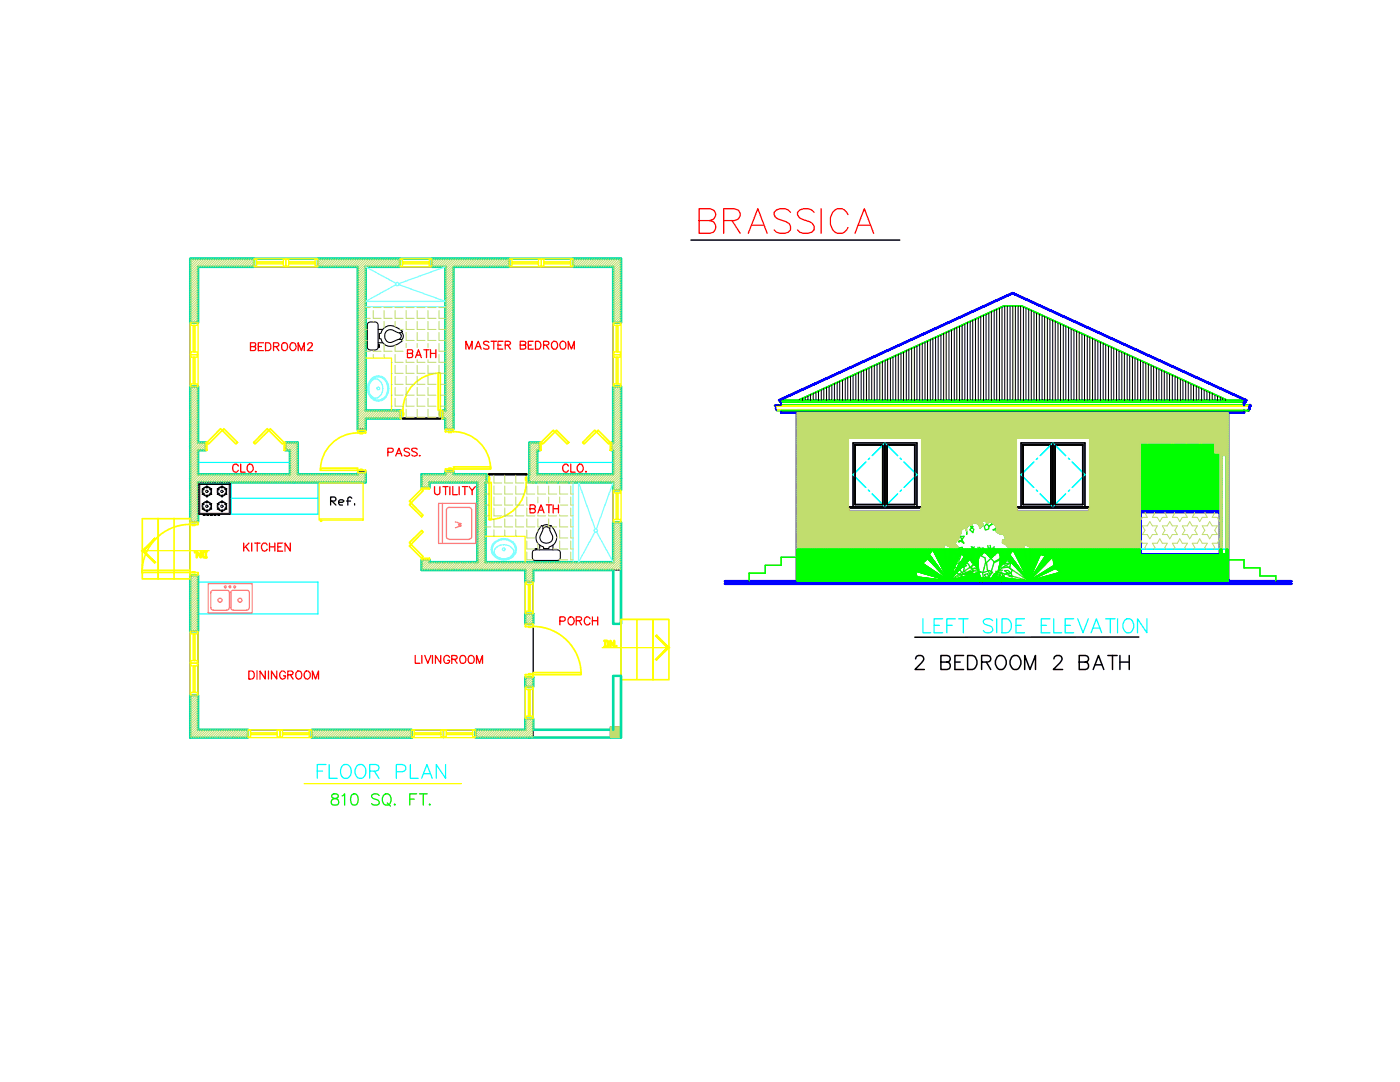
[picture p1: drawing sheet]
<svg xmlns="http://www.w3.org/2000/svg" width="279mm" height="216mm" viewBox="0 0 279 216" stroke-linecap="round" stroke-linejoin="round" font-family="sans-serif">
<defs><g id="words">
<text font-size="8.4" fill="#f00" x="138.6" y="47.6">BRASSICA</text>
<text font-size="6.2" fill="#0ff" x="183.4" y="127.4">LEFT SIDE ELEVATION</text>
<text font-size="6.2" x="181.7" y="134.8">2 BEDROOM 2 BATH</text>
<text font-size="6.2" fill="#0f0" x="62.4" y="156.6">FLOOR PLAN</text>
<g font-size="4.9" fill="#f00">
<text x="49" y="71.3">BEDROOM2</text>
<text x="110.8" y="125.9">PORCH</text>
</g>
<g font-size="4.9" fill="#c1dd6e">
<text x="80.4" y="72.7">BATH</text>
<text x="104.8" y="103.7">BATH</text>
</g>
<g font-size="4.4" fill="#f00">
<text x="92.1" y="70.9">MASTER BEDROOM</text>
<text x="76.6" y="92.1">PASS.</text>
<text x="47.6" y="111.1">KITCHEN</text>
</g>
<text font-size="4.4" x="65.3" y="102">Ref.</text>
<text font-size="4" fill="#ff7f7f" x="90" y="106.5">W</text>
<text font-size="4" fill="#ff0" x="119.6" y="130.2">DN.</text>
</g></defs>
<!-- layer: 0 -->
<g fill="none" stroke="#000" stroke-width=".25">
<path d="M39.5 53.2h31.9v32.4h1.6v-2.1h7.2M123.9 51.6h-85.9v95.6M38 77.1h1.5M38 64.4h1.5M122.4 77.1h1.5M122.4 64.4h1.5M59.4 88.3v6.3M61 94.6h10.4v-.5h1.6v2.2h-33.5v7.9M80.2 81.9h-7.2v-28.7h15.9v28.7h-.5v1.6h.5v2.1h1.6v-32.4h31.9v35.1M84.1 96.3v-1.7h4.8v-.5h1.6v.5h7v1.7h-.6M95.3 96.3v15.9M96.9 96.3h.6"/>
<path d="M96.9 96.3v15.9h25.5v-15.9M105.6 88.3v6.3M122.4 97.8h1.5M39.5 114.5v31.1h65.3v-10.7M84.1 113.7h20.7v10.8h1.6M122.4 113.7v10.8h1.5M122.4 104.2h1.5M38 138.7h1.5M38 126h1.5M123.9 134.9h-1.5v10.2M49.5 145.6v1.6M55.9 145.6v1.6"/>
<path d="M62.2 145.6v1.6M82.2 145.6v1.6M88.5 145.6v1.6M94.9 145.6v1.6M106.4 147.2v-33.5h17.5v33.5M106.4 145.6h15.4M123.9 145.1h-2.1v2.1"/>
</g>
<path d="M46.1 96.3v6.3h17.3v-6.3M39.5 116.1h23.9v6.4h-23.9" fill="none" stroke="#0ff" stroke-width=".25"/>
<!-- layer: A-Wall -->
<g fill="none" stroke="#00dda5" stroke-width=".51">
<path d="M38 51.6h12.7v1.6h-11.2v11.2h-1.5zM38 51.6h85.9M63.4 51.6h16.4v1.6h-6.8v28.7h6.9v1.6h-6.9v2.4h-1.6v-32.7h-8zM86.2 51.6h15.4v1.6h-11.1v32.4h-1.6v-2.1h-.5v-1.6h.5v-28.7h-2.7zM114.4 51.6h9.5v12.8h-1.5v-11.2h-8zM38 77.1h1.5v11.2h1.5v1.6h-1.5v4.7h18.4v-4.7h-.9v-1.6h2.4v6.3h12v-.3h1.6v2h-33.5v7.9h-1.5zM84.1 94.6h4.8v-.5h1.6v.5h6.6v1.7h-.2v15.9h25.5v-8h1.5v20.3h-1.5v-10.8h-16v2.4h-1.6v-2.4h-20.7v-2h1.6v.5h9.6v-15.9h-9.6v1h-1.6zM105.6 88.3h2.1v1.6h-.5v4.7h15.2v-4.7h-.3v-1.6h.3v-11.2h1.5v20.7h-1.5v-1.5h-16.8zM38 114.8h1.5v11.2h-1.5zM38 138.7h1.5v6.9h10v1.6h-11.5zM104.8 135.1h1.6v2h-1.6zM104.8 122.5h1.6v2h-1.6z"/>
<path d="M62.2 145.6h20v1.6h-20zM94.9 145.6h9.9v-2.2h1.6v2.2h16v-10.7h1.5v12.3h-29z"/>
</g>
<!-- layer: Details 1$0$A-SECT-XFINE -->
<g fill="none" stroke="#c1dd6e" stroke-width=".2">
<path d="M38 51.6v.1M38.4 51.6l-.4 .5M38.9 51.6l-.9 1M39.4 51.6l-1.4 1.5M39.5 53.4l-1.5 1.5M39.5 53.8l-1.5 1.6M39.5 54.3l-1.5 1.6M39.5 54.8l-1.5 1.6M39.5 55.2l-1.5 1.6M39.5 55.7l-1.5 1.6M39.5 56.2l-1.5 1.6M39.5 56.6l-1.5 1.6"/>
<path d="M39.5 57.1l-1.5 1.6M39.5 57.6l-1.5 1.6M39.5 58.1l-1.5 1.5M39.5 58.5l-1.5 1.6M39.5 59l-1.5 1.6M39.5 59.5l-1.5 1.5M39.5 59.9l-1.5 1.6M39.8 51.6l-1.8 1.9M40.3 51.6l-2.3 2.4M40.8 51.6l-2.8 2.9M41.3 51.6l-1.6 1.6M41.7 51.6l-1.6 1.6"/>
<path d="M42.2 51.6l-1.6 1.6M42.7 51.6l-1.7 1.6M43.1 51.6l-1.6 1.6M43.6 51.6l-1.6 1.6M44.1 51.6l-1.6 1.6M44.5 51.6l-1.5 1.6M45 51.6l-1.6 1.6M45.5 51.6l-1.6 1.6M46 51.6l-1.6 1.6M46.4 51.6l-1.6 1.6M46.9 51.6l-1.6 1.6M47.4 51.6l-1.7 1.6"/>
<path d="M47.8 51.6l-1.6 1.6M48.3 51.6l-1.6 1.6M48.8 51.6l-1.7 1.6M49.2 51.6l-1.5 1.6M49.7 51.6l-1.6 1.6M50.2 51.6l-1.6 1.6M50.6 51.6l-1.5 1.6M50.7 52.1l-1.2 1.1M50.7 52.5l-.7 .7M50.7 53l-.3 .2M63.8 51.6l-.4 .4M64.2 51.6l-.8 .9"/>
<path d="M64.7 51.6l-1.3 1.3M65.2 51.6l-1.6 1.6M65.6 51.6l-1.6 1.6M66.1 51.6l-1.6 1.6M66.6 51.6l-1.6 1.6M67 51.6l-1.5 1.6M67.5 51.6l-1.6 1.6M68 51.6l-1.6 1.6M68.5 51.6l-1.6 1.6M68.9 51.6l-1.6 1.6M69.4 51.6l-1.6 1.6M69.9 51.6l-1.6 1.6"/>
<path d="M70.3 51.6l-1.6 1.6M70.8 51.6l-1.6 1.6M71.3 51.6l-1.6 1.6M71.7 51.6l-1.5 1.6M72.2 51.6l-1.6 1.6M72.7 51.6l-1.6 1.6M73 53.7l-1.6 1.6M73 54.2l-1.6 1.5M73 54.6l-1.6 1.6M73 55.1l-1.6 1.6M73 55.6l-1.6 1.6M73 56l-1.6 1.6"/>
<path d="M73 56.5l-1.6 1.6M73 57l-1.6 1.6M73 57.4l-1.6 1.6M73 57.9l-1.6 1.6M73 58.4l-1.6 1.6M73 58.9l-1.6 1.5M73 59.3l-1.6 1.6M73 59.8l-1.6 1.6M73.1 51.6l-1.7 1.8M73.6 51.6l-2.2 2.3M74.1 51.6l-2.7 2.7M74.6 51.6l-3.2 3.2"/>
<path d="M75 51.6l-1.6 1.6M75.5 51.6l-1.6 1.6M76 51.6l-1.6 1.6M76.4 51.6l-1.6 1.6M76.9 51.6l-1.6 1.6M77.4 51.6l-1.6 1.6M77.8 51.6l-1.5 1.6M78.3 51.6l-1.6 1.6M78.8 51.6l-1.6 1.6M79.3 51.6l-1.6 1.6M79.7 51.6l-1.6 1.6M79.8 52l-1.2 1.2"/>
<path d="M79.8 52.5l-.7 .7M79.8 52.9l-.3 .3M86.3 51.6l-.1 .2M86.8 51.6l-.6 .6M87.2 51.6l-1 1.1M87.7 51.6l-1.5 1.6M88.2 51.6l-1.6 1.6M88.6 51.6l-1.5 1.6M89.1 51.6l-1.6 1.6M89.6 51.6l-1.6 1.6M90.1 51.6l-1.6 1.6M90.5 53.5l-1.6 1.6"/>
<path d="M90.5 54l-1.6 1.6M90.5 54.5l-1.6 1.6M90.5 54.9l-1.6 1.6M90.5 55.4l-1.6 1.6M90.5 55.9l-1.6 1.6M90.5 56.4l-1.6 1.5M90.5 56.8l-1.6 1.6M90.5 57.3l-1.6 1.6M90.5 57.8l-1.6 1.5M90.5 58.2l-1.6 1.6M90.5 58.7l-1.6 1.6M90.5 59.2l-1.6 1.6"/>
<path d="M90.5 59.6l-1.6 1.6M90.5 51.6l-1.6 1.6M91 51.6l-2.1 2.1M91.5 51.6l-2.6 2.6M91.9 51.6l-3 3.1M92.4 51.6l-1.6 1.6M92.9 51.6l-1.6 1.6M93.3 51.6l-1.6 1.6M93.8 51.6l-1.6 1.6M94.3 51.6l-1.6 1.6M94.7 51.6l-1.5 1.6M95.2 51.6l-1.6 1.6"/>
<path d="M95.7 51.6l-1.6 1.6M96.2 51.6l-1.6 1.6M96.6 51.6l-1.6 1.6M97.1 51.6l-1.6 1.6M97.6 51.6l-1.6 1.6M98 51.6l-1.6 1.6M98.5 51.6l-1.6 1.6M99 51.6l-1.6 1.6M99.4 51.6l-1.5 1.6M99.9 51.6l-1.6 1.6M100.4 51.6l-1.6 1.6M100.8 51.6l-1.5 1.6"/>
<path d="M101.3 51.6l-1.6 1.6M101.6 51.8l-1.4 1.4M101.6 52.2l-.9 1M101.6 52.7l-.5 .5M101.6 53.2h.1M114.5 51.6l-.1 .1M114.9 51.6l-.5 .6M115.4 51.6l-1 1M115.9 51.6l-1.5 1.5M116.3 51.6l-1.5 1.6M116.8 51.6l-1.6 1.6M117.2 51.6l-1.5 1.6"/>
<path d="M117.7 51.6l-1.6 1.6M118.2 51.6l-1.6 1.6M118.7 51.6l-1.6 1.6M119.2 51.6l-1.7 1.6M119.6 51.6l-1.6 1.6M120.1 51.6l-1.6 1.6M120.6 51.6l-1.7 1.6M121 51.6l-1.6 1.6M121.5 51.6l-1.6 1.6M121.9 51.6l-1.5 1.6M122.4 51.6l-1.6 1.6M122.9 51.6l-1.6 1.6"/>
<path d="M123.3 51.6l-1.5 1.6M123.9 51.6l-1.7 1.6M123.9 52l-1.5 1.6M123.9 52.5l-1.5 1.5M123.9 52.9l-1.5 1.7M123.9 53.4l-1.5 1.6M123.9 53.9l-1.5 1.6M123.9 54.3l-1.5 1.7M123.9 54.8l-1.5 1.6M123.9 55.3l-1.5 1.6M123.9 55.7l-1.5 1.6M123.9 56.2l-1.5 1.6"/>
<path d="M123.9 56.7l-1.5 1.6M123.9 57.2l-1.5 1.5M123.9 57.6l-1.5 1.6M123.9 58.1l-1.5 1.6M123.9 58.6l-1.5 1.6M123.9 59l-1.5 1.6M123.9 59.5l-1.5 1.6M123.9 60l-1.5 1.6M38.3 77.1l-.3 .4M38.8 77.1l-.8 .8M39.2 77.1l-1.2 1.3M39.5 60.4l-1.5 1.6"/>
<path d="M39.5 60.9l-1.5 1.6M39.5 61.3l-1.5 1.6M39.5 61.8l-1.5 1.6M39.5 62.3l-1.5 1.6M39.5 62.7l-1.5 1.6M39.5 63.2l-1.1 1.2M39.5 63.7l-.7 .7M39.5 64.2l-.2 .2M39.5 77.3l-1.5 1.6M39.5 77.8l-1.5 1.6M39.5 78.2l-1.5 1.6M39.5 78.7l-1.5 1.6"/>
<path d="M39.5 79.1l-1.5 1.7M39.5 79.6l-1.5 1.6M73 61.4h.9M73 63.5h.9M73 65.7h.3M73 67.9h.3M73 70.1h.9M73 60.3l-1.6 1.6M73 60.7l-1.6 1.6M73 61.2l-1.6 1.6M73 61.7l-1.6 1.6M73 62.1l-1.6 1.6"/>
<path d="M73 62.6l-1.6 1.6M73 63.1l-1.6 1.6M73 63.6l-1.6 1.5M73 64l-1.6 1.6M73 64.5l-1.6 1.6M73 65l-1.6 1.5M73 65.4l-1.6 1.6M73 65.9l-1.6 1.6M73 66.4l-1.6 1.6M73 66.8l-1.6 1.6M73 67.3l-1.6 1.6M73 67.8l-1.6 1.6"/>
<path d="M73 68.7l-1.6 1.6M73 68.2l-1.6 1.6M73 69.2l-1.6 1.6M73 69.7l-1.6 1.5M73 70.1l-1.6 1.6M73 70.6l-1.6 1.6M73 71.1l-1.6 1.5M73 71.5l-1.6 1.6M73 72l-1.6 1.6M73 72.9l-1.6 1.6M73 72.5l-1.6 1.6M73 73.4l-1.6 1.6"/>
<path d="M73 73.9l-1.6 1.6M73 74.3l-1.6 1.6M73 74.8l-1.6 1.6M73 75.3l-1.6 1.6M73 75.8l-1.6 1.5M73 76.2l-1.6 1.6M73 76.7l-1.6 1.6M73 77.2l-1.6 1.6M73 77.6l-1.6 1.6M73 78.1l-1.6 1.6M73 78.6l-1.6 1.6M73 79l-1.6 1.6"/>
<path d="M73 79.5l-1.6 1.6M73 80l-1.6 1.6M74.5 61.2v.2h1.6M74.5 62v1.5h1.6M74.5 69.8v.3h1.6M74.5 64.1v.1M74.5 70.7v.7M76.7 61.2v.2h1.6M76.7 62v1.5h1.6M76.7 68.7v1.4h1.6M76.7 64.1v1.3M76.7 70.7v.7"/>
<path d="M78.1 72.3h.2M78.1 74.5h.2M78.1 76.7h.2M78.1 78.9h.2M78.9 61.2v.2h1.6M78.9 62v1.5h1.6M78.9 72.9v1.6h1.6M78.9 75.1v1.6h1.6M78.9 77.3v1.6h1.6M78.9 79.4v1.7h1.6M78.9 64.1v1.1M79.8 65.7h.7"/>
<path d="M81.1 78.9h.1M81.1 61.2v.2h1.6M81.1 62v1.5h1.6M81.1 64.1v1.6h1.6M81.1 72.9v1.6h1.6M81.1 75.1v1.6h1.6M81.1 78.9h1.6M81.1 79.4v1.7h1.6M81.1 66.3v1.6M81.1 77.3v1.6M83.3 61.2v.2h1.5M83.3 62v1.5h1.5"/>
<path d="M83.3 64.1v1.6h1.5M83.3 72.9v1.6h1.5M83.3 75.1v1.6h1.5M83.3 77.3v1.6h1.5M83.3 79.4v1.7h1.5M83.3 66.3v1.6M85.4 61.2v.2h1.6M85.4 62v1.5h1.6M85.4 64.1v1.6h1.6M85.4 72.9v1.6h1.6M85.4 75.1v1.6h1.6M85.4 77.3v1.6h1.6"/>
<path d="M85.4 79.4v1.7h1.6M85.4 66.3v1.6M87.6 61.2v.2h1.3M87.6 62v1.5h1.3M87.6 64.1v1.6h1.3M87.6 66.3v1.6M87.6 72.9v1.6M87.9 74.5h1M87.9 76.7h1M87.9 78.9h1M90.5 60.1l-1.6 1.6M90.5 60.6l-1.6 1.6"/>
<path d="M90.5 61l-1.6 1.6M90.5 61.5l-1.6 1.6M90.5 62l-1.6 1.6M90.5 62.5l-1.6 1.5M90.5 62.9l-1.6 1.6M90.5 63.4l-1.6 1.6M90.5 63.9l-1.6 1.6M90.5 64.3l-1.6 1.6M90.5 64.8l-1.6 1.6M90.5 65.3l-1.6 1.6M90.5 65.7l-1.6 1.6M90.5 66.2l-1.6 1.6"/>
<path d="M90.5 66.7l-1.6 1.6M90.5 67.1l-1.6 1.6M90.5 67.6l-1.6 1.6M90.5 68.1l-1.6 1.6M90.5 68.6l-1.6 1.5M90.5 69l-1.6 1.6M90.5 69.5l-1.6 1.6M90.5 70l-1.6 1.6M90.5 70.4l-1.6 1.6M90.5 70.9l-1.6 1.6M90.5 71.4l-1.6 1.6M90.5 71.8l-1.6 1.6"/>
<path d="M90.5 72.3l-1.6 1.6M90.5 72.8l-1.6 1.6M90.5 73.3l-1.6 1.5M90.5 73.7l-1.6 1.6M90.5 74.2l-1.6 1.6M90.5 74.7l-1.6 1.5M90.5 75.1l-1.6 1.6M90.5 75.6l-1.6 1.6M90.5 76.1l-1.6 1.6M90.5 76.5l-1.6 1.6M90.5 77l-1.6 1.6M90.5 77.5l-1.6 1.6"/>
<path d="M90.5 77.9l-1.6 1.6M90.5 78.4l-1.6 1.6M90.5 78.9l-1.6 1.6M90.5 79.4l-1.6 1.5M90.5 79.8l-1.6 1.6M122.8 77.1l-.4 .4M123.2 77.1l-.8 .9M123.7 77.1l-1.3 1.4M123.9 60.4l-1.5 1.6M123.9 60.9l-1.5 1.6M123.9 61.4l-1.5 1.6M123.9 61.9l-1.5 1.5"/>
<path d="M123.9 62.3l-1.5 1.6M123.9 62.8l-1.5 1.6M123.9 63.3l-1.1 1.1M123.9 63.7l-.6 .7M123.9 64.2l-.1 .2M123.9 77.3l-1.5 1.6M123.9 77.8l-1.5 1.6M123.9 78.3l-1.5 1.6M123.9 78.8l-1.5 1.5M123.9 79.2l-1.5 1.6M123.9 79.7l-1.5 1.6M39.5 80.1l-1.5 1.6"/>
<path d="M39.5 80.6l-1.5 1.6M39.5 81.1l-1.5 1.5M39.5 81.5l-1.5 1.6M39.5 82l-1.5 1.6M39.5 82.5l-1.5 1.6M39.5 82.9l-1.5 1.6M39.5 83.4l-1.5 1.6M39.5 83.8l-1.5 1.7M39.5 84.3l-1.5 1.6M39.5 84.8l-1.5 1.6M39.5 85.2l-1.5 1.7M39.5 85.8l-1.5 1.5"/>
<path d="M39.5 86.2l-1.5 1.6M39.5 86.7l-1.5 1.6M39.5 87.2l-1.5 1.5M39.5 87.6l-1.5 1.6M39.5 88.1l-1.5 1.6M39.5 89.9l-1.5 1.7M39.5 90.4l-1.5 1.6M39.5 90.9l-1.5 1.6M39.5 91.4l-1.5 1.5M39.5 91.8l-1.5 1.6M39.5 92.3l-1.5 1.6M39.5 92.8l-1.5 1.5"/>
<path d="M39.5 93.2l-1.5 1.6M39.5 93.7l-1.5 1.6M39.5 94.2l-1.5 1.6M39.5 94.6l-1.5 1.7M39.5 96.5l-1.5 1.6M39.5 97l-1.5 1.6M39.5 97.5l-1.5 1.5M39.5 97.9l-1.5 1.6M39.5 98.4l-1.5 1.6M39.5 98.9l-1.5 1.6M39.5 99.3l-1.5 1.7M39.5 99.8l-1.5 1.6"/>
<path d="M39.8 88.3l-1.8 1.9M40 94.6l-2 2.1M40.3 88.3l-2.3 2.3M40.5 94.6l-2.5 2.6M40.8 88.3l-2.8 2.8M41 94.6l-3 3M41 89.9h.1M41 88.5l-1.4 1.4M41 88.9l-.9 1M41 89.4l-.4 .5M41.4 94.6l-1.6 1.7M41.9 94.6l-1.6 1.7"/>
<path d="M42.4 94.6l-1.6 1.7M42.8 94.6l-1.6 1.7M43.3 94.6l-1.6 1.7M43.8 94.6l-1.6 1.7M44.2 94.6l-1.5 1.7M44.7 94.6l-1.6 1.7M45.2 94.6l-1.6 1.7M45.6 94.6l-1.5 1.7M46.1 94.6l-1.6 1.7M46.6 94.6l-1.6 1.7M47.1 94.6l-1.6 1.7M47.5 94.6l-1.6 1.7"/>
<path d="M48 94.6l-1.6 1.7M48.5 94.6l-1.7 1.7M48.9 94.6l-1.6 1.7M49.4 94.6l-1.6 1.7M49.9 94.6l-1.6 1.7M50.3 94.6l-1.5 1.7M50.8 94.6l-1.6 1.7M51.3 94.6l-1.6 1.7M51.8 94.6l-1.6 1.7M52.2 94.6l-1.6 1.7M52.7 94.6l-1.6 1.7M53.2 94.6l-1.7 1.7"/>
<path d="M53.6 94.6l-1.6 1.7M54.1 94.6l-1.6 1.7M54.6 94.6l-1.7 1.7M55 94.6l-1.5 1.7M55.5 94.6l-1.6 1.7M56 94.6l-1.6 1.7M56.4 94.6l-1.6 1.7M56.9 94.6l-1.6 1.7M57.2 88.3l-.2 .2M57.4 94.6l-1.6 1.7M57.6 88.3l-.6 .7M58.1 88.3l-1.1 1.1"/>
<path d="M58.6 88.3l-1.6 1.6M59 88.3l-1.5 1.6M59.4 88.3l-1.5 1.6M59.4 88.8l-1.5 1.6M59.4 89.3l-1.5 1.6M59.4 89.8l-1.5 1.5M59.4 90.2l-1.5 1.6M59.4 90.7l-1.5 1.6M59.4 91.2l-1.5 1.5M59.4 91.6l-1.5 1.6M59.4 92.1l-1.5 1.6M59.4 92.6l-1.5 1.6"/>
<path d="M59.4 93l-3.2 3.3M59.4 93.5l-2.7 2.8M59.4 94l-2.2 2.3M59.4 94.4l-1.8 1.9M59.7 94.6l-1.6 1.7M60.2 94.6l-1.6 1.7M60.6 94.6l-1.5 1.7M61.1 94.6l-1.6 1.7M61.6 94.6l-1.6 1.7M62 94.6l-1.5 1.7M62.6 94.6l-1.7 1.7M63 94.6l-1.6 1.7"/>
<path d="M63.5 94.6l-1.6 1.7M64 94.6l-1.7 1.7M64.4 94.6l-1.6 1.7M64.9 94.6l-1.6 1.7M65.3 94.6l-1.6 1.7M65.8 94.6l-1.6 1.7M66.3 94.6l-1.6 1.7M66.7 94.6l-1.5 1.7M67.2 94.6l-1.6 1.7M67.7 94.6l-1.6 1.7M68.2 94.6l-1.6 1.7M68.7 94.6l-1.7 1.7"/>
<path d="M69.1 94.6l-1.6 1.7M69.6 94.6l-1.6 1.7M70 94.6l-1.6 1.7M70.5 94.6l-1.6 1.7M71 94.6l-1.6 1.7M71.7 94.3l-1.9 2M72.2 94.3l-1.9 2M72.7 94.3l-1.9 2M73 80.5l-1.6 1.5M73 80.9l-1.6 1.6M73 81.4l-1.6 1.6M73 81.9l-1.6 1.5"/>
<path d="M73 83.7l-1.6 1.6M73 84.2l-1.4 1.4M73 84.7l-1 .9M73 85.1l-.5 .5M73 85.6h.1M73 94.5l-1.7 1.8M73 95l-1.3 1.3M73 95.4l-.8 .9M73 95.9l-.3 .4M73.4 81.9l-2 2M73.9 81.9l-2.5 2.5M74.3 81.9l-2.9 3"/>
<path d="M74.8 81.9l-1.6 1.6M75.3 81.9l-1.6 1.6M75.8 81.9l-1.6 1.6M76.2 81.9l-1.6 1.6M76.7 81.9l-1.6 1.6M77.2 81.9l-1.6 1.6M77.6 81.9l-1.6 1.6M78.1 81.9l-1.6 1.6M78.1 81.1h.2M78.6 81.9l-1.7 1.6M78.9 81.6v.3M79 81.9l-1.5 1.6"/>
<path d="M79.5 81.9l-1.6 1.6M79.9 82l-1.5 1.5M79.9 82.5l-1 1M79.9 82.9l-.6 .6M79.9 83.4l-.1 .1M80.4 83.3h.1M81.1 81.6v1.7h1.6M83.3 81.6v1.7h1.5M84.6 94.6l-.5 .5M85.1 94.6l-1 1M85.4 81.6v1.7h1.6M85.5 94.6l-1.4 1.4"/>
<path d="M85.7 96.3l-1 1M85.7 96.8l-.5 .5M85.7 97.3h.1M86 94.6l-1.9 1.9M86.5 94.6l-2.4 2.4M86.9 94.6l-2.6 2.7M87.4 94.6l-1.6 1.7M87.6 81.9v1.4h.3M87.9 81.1h1M87.9 94.6l-1.6 1.7M88.3 94.6l-1.5 1.7M88.4 81.9h.1"/>
<path d="M88.8 94.6l-1.6 1.7M88.9 81.9l-.5 .5M89.4 94.1l-.5 .5M89.8 94.1l-2.1 2.2M90.3 94.1l-2.1 2.2M90.5 80.3l-1.6 1.6M90.5 80.8l-2.1 2.1M90.5 81.2l-2.1 2.1M90.5 81.7l-1.8 1.8M90.5 82.2l-1.6 1.6M90.5 82.6l-1.6 1.6M90.5 83.1l-1.6 1.6"/>
<path d="M90.5 83.6l-1.6 1.6M90.5 84.1l-1.6 1.5M90.5 84.5l-1.1 1.1M90.5 85l-.6 .6M90.5 85.5l-.2 .1M90.5 94.3l-1.9 2M90.7 94.6l-1.6 1.7M91.2 94.6l-1.6 1.7M91.6 94.6l-1.6 1.7M92.1 94.6l-1.6 1.7M92.6 94.6l-1.6 1.7M93 94.6l-1.6 1.7"/>
<path d="M93.5 94.6l-1.6 1.7M94 94.6l-1.6 1.7M94.4 94.6l-1.5 1.7M94.9 94.6l-1.6 1.7M95.4 94.6l-1.6 1.7M95.8 94.6l-1.5 1.7M96.3 94.6l-1.6 1.7M96.8 94.6l-1.6 1.7M96.9 96.4h.7M96.9 98.6h.7M96.9 96.4l-1.6 1.6M96.9 96.9l-1.6 1.6"/>
<path d="M96.9 97.4l-1.6 1.6M96.9 97.9l-1.6 1.5M96.9 98.3l-1.6 1.6M96.9 98.8l-1.6 1.6M96.9 99.3l-1.6 1.6M96.9 99.7l-1.6 1.6M97.1 96.3h.1M97.1 94.8l-1.8 1.8M97.1 95.3l-1.8 1.8M97.1 95.8l-1.8 1.8M98.6 94.8v1.6h1.5M98.6 97v1.6h1.5"/>
<path d="M98.6 99.2v1.6h1.5M100.7 94.8v1.6h1.6M100.7 97v1.6h1.6M100.7 99.2v1.6h1.6M102.9 99.2v1.6h1.6M102.9 94.8v1.6h1.6M102.9 97v1.6h1.6M105.1 96.3v.1h1.7M105.1 97v1.6M106 88.3l-.4 .3M106.5 88.3l-.9 .8M106.9 88.3l-1.3 1.3"/>
<path d="M107.2 90.3l-1.6 1.6M107.2 90.8l-1.6 1.6M107.2 91.3l-1.6 1.5M107.2 91.7l-1.6 1.6M107.2 92.2l-1.6 1.6M107.2 92.7l-1.6 1.6M107.2 93.1l-1.6 1.7M107.2 93.6l-1.6 1.6M107.2 94.1l-1.6 1.6M107.2 94.5l-1.6 1.7M107.3 96.3v.1h1.6M107.3 97v1.6"/>
<path d="M107.4 88.3l-1.8 1.7M107.6 94.6l-1.6 1.7M107.7 88.4l-2.1 2.1M107.7 88.9l-2.1 2.1M107.7 89.4l-2.1 2M107.7 89.8v.1M108.1 94.6l-1.6 1.7M108.5 94.6l-1.6 1.7M109 94.6l-1.6 1.7M109.5 94.6l-1.6 1.7M109.5 96.3v.1h1.6M109.5 97v1.6"/>
<path d="M109.9 94.6l-1.6 1.7M110.4 94.6l-1.6 1.7M110.9 94.6l-1.6 1.7M111.3 94.6l-1.5 1.7M111.7 96.3v.1h1.6M111.7 97v1.6M111.8 94.6l-1.6 1.7M112.3 94.6l-1.6 1.7M112.8 94.6l-1.6 1.7M113.2 94.6l-1.6 1.7M113.7 94.6l-1.6 1.7M113.9 96.3v.1h.5"/>
<path d="M113.9 97v1.6h.5M114.2 94.6l-1.6 1.7M114.6 94.6l-1.6 1.7M115.1 94.6l-1.6 1.7M115.6 94.6l-1.7 1.7M116 94.6l-1.5 1.7M116.5 94.6l-1.6 1.7M117 94.6l-1.6 1.7M117.4 94.6l-1.5 1.7M117.9 94.6l-1.6 1.7M118.4 94.6l-1.6 1.7M118.9 94.6l-1.7 1.7"/>
<path d="M119.3 94.6l-1.6 1.7M119.8 94.6l-1.6 1.7M120.3 94.6l-1.7 1.7M120.7 94.6l-1.6 1.7M121.2 94.6l-1.6 1.7M121.7 94.6l-1.6 1.7M122.1 94.6l-1.5 1.7M123.9 80.2l-1.5 1.5M123.9 80.6l-1.5 1.6M123.9 81.1l-1.5 1.6M123.9 81.6l-1.5 1.6M123.9 82l-1.5 1.6"/>
<path d="M123.9 82.5l-1.5 1.6M123.9 83l-1.5 1.6M123.9 83.4l-1.5 1.6M123.9 83.9l-1.5 1.6M123.9 84.4l-1.5 1.6M123.9 84.9l-1.5 1.5M123.9 85.3l-1.5 1.6M123.9 85.8l-1.5 1.6M123.9 86.3l-1.5 1.5M123.9 86.7l-1.8 1.9M123.9 87.2l-1.8 1.9M123.9 87.7l-1.8 1.9"/>
<path d="M123.9 88.1l-1.7 1.8M123.9 88.6l-1.5 1.6M123.9 89.1l-1.5 1.6M123.9 89.5l-1.5 1.6M123.9 90l-1.5 1.6M123.9 90.5l-1.5 1.6M123.9 91l-1.5 1.5M123.9 91.4l-1.5 1.6M123.9 91.9l-1.5 1.6M123.9 92.4l-1.5 1.6M123.9 92.8l-1.5 1.6M123.9 93.3l-2.9 3"/>
<path d="M123.9 93.8l-2.4 2.5M123.9 94.2l-2 2.1M123.9 94.7l-1.5 1.6M123.9 95.2l-1.5 1.6M123.9 95.7l-1.5 1.5M123.9 96.1l-1.5 1.6M123.9 96.6l-1.2 1.2M123.9 97.1l-.7 .7M123.9 97.5l-.3 .3M159.1 84.2l1.9-1.9-1.9 2M159.1 94.8l12.5-12.5-12.5 12.6M159.1 95.6l13.3-13.3-13.3 13.4"/>
<path d="M159.1 96.5l14.2-14.2-14.2 14.2M159.1 97.7l10.2-10.2-10.2 10.2M159.1 82.3v.1M159.2 82.3l-.1 .2M159.3 82.3l-.2 .2M159.4 82.3l-.3 .3M159.5 82.3l-.4 .4M159.5 82.3l-.4 .4 .4-.4M159.6 82.3l-.5 .6M159.7 82.3l-.6 .7M159.8 82.3l-.7 .8M159.9 82.3l-.8 .9"/>
<path d="M160 82.3l-.9 .9M160 82.3l-.9 1M160.1 82.3l-1 1.1M160.2 82.3l-1.1 1.1M160.3 82.3l-1.2 1.2M160.3 82.3l-1.2 1.3M160.4 82.3l-1.3 1.3M160.5 82.3l-1.4 1.4M160.6 82.3l-1.5 1.5M160.7 82.3l-1.6 1.6M160.8 82.3l-1.7 1.7M160.8 82.3l-1.7 1.8"/>
<path d="M160.9 82.3l-1.8 1.8M161.1 82.3l-2 2.1M161.2 82.3l-2.1 2.1M161.2 82.3l-2.1 2.2M161.3 82.3l-2.2 2.3M161.4 82.3l-2.3 2.4M161.4 82.3l-2.3 2.4 2.4-2.4M161.6 82.3l-2.5 2.5M161.7 82.3l-2.6 2.6M161.7 82.3l-2.6 2.7M161.8 82.3l-2.7 2.8M161.9 82.3l-2.8 2.8"/>
<path d="M162 82.3l-2.9 2.9M162.1 82.3l-3 3M162.2 82.3l-3.1 3.1M162.2 82.3l-3.1 3.2M162.3 82.3l-3.2 3.2 3.3-3.2M162.5 82.3l-3.4 3.4M162.6 82.3l-3.5 3.5M162.7 82.3l-3.6 3.6M162.7 82.3l-3.6 3.7M162.8 82.3l-3.7 3.7M162.9 82.3l-3.8 3.8M163 82.3l-3.9 4"/>
<path d="M163.1 82.3l-4 4 4-4M163.2 82.3l-4.1 4.1M163.3 82.3l-4.2 4.2M163.4 82.3l-4.3 4.3M163.4 82.3l-4.3 4.4M163.5 82.3l-4.4 4.5M163.6 82.3l-4.5 4.5M163.6 82.3l-4.5 4.6M163.7 82.3l-4.6 4.6M163.8 82.3l-4.7 4.7M163.9 82.3l-4.8 4.8M163.9 82.3l-4.8 4.9 4.9-4.9"/>
<path d="M164 82.3l-4.9 5M164.1 82.3l-5 5M164.2 82.3l-5.1 5.1M164.3 82.3l-5.2 5.2M164.4 82.3l-5.3 5.3M164.4 82.3l-5.3 5.4M164.5 82.3l-5.4 5.4M164.6 82.3l-5.5 5.5M164.7 82.3l-5.6 5.6M164.7 82.3l-5.6 5.7M164.8 82.3l-5.7 5.7 5.7-5.7M164.9 82.3l-5.8 5.9"/>
<path d="M165 82.3l-5.9 6M165.1 82.3l-6 6M165.1 82.3l-6 6.1M165.2 82.3l-6.1 6.2M165.3 82.3l-6.2 6.2M165.3 82.3l-6.2 6.3M165.5 82.3l-6.4 6.4M165.6 82.3l-6.5 6.5M165.6 82.3l-6.5 6.6 6.6-6.6M165.8 82.3l-6.7 6.7M165.9 82.3l-6.8 6.8M166 82.3l-6.9 6.9"/>
<path d="M166.1 82.3l-7 7M166.1 82.3l-7 7.1M166.2 82.3l-7.1 7.1M166.3 82.3l-7.2 7.2M166.4 82.3l-7.3 7.3M166.5 82.3l-7.4 7.4 7.4-7.4M166.6 82.3l-7.5 7.6M166.7 82.3l-7.6 7.6M166.8 82.3l-7.7 7.7 7.7-7.7M166.9 82.3l-7.8 7.9M167 82.3l-7.9 8 8-8M167.2 82.3l-8.1 8.1"/>
<path d="M167.2 82.3l-8.1 8.2M167.3 82.3l-8.2 8.3M167.4 82.3l-8.3 8.3M167.5 82.3l-8.4 8.4M167.6 82.3l-8.5 8.5M167.6 82.3l-8.5 8.5 8.6-8.5M167.8 82.3l-8.7 8.7M167.9 82.3l-8.8 8.8 8.8-8.8M168 82.3l-8.9 8.9M168 82.3l-8.9 9M168.1 82.3l-9 9M168.2 82.3l-9.1 9.1"/>
<path d="M168.2 82.3l-9.1 9.2M168.3 82.3l-9.2 9.3M168.4 82.3l-9.3 9.3M168.5 82.3l-9.4 9.4M168.6 82.3l-9.5 9.5M168.6 82.3l-9.5 9.6M168.7 82.3l-9.6 9.7M168.8 82.3l-9.7 9.8M168.9 82.3l-9.8 9.8M169 82.3l-9.9 9.9M169 82.3l-9.9 10M169.1 82.3l-10 10"/>
<path d="M169.1 82.3l-10 10.1M169.2 82.3l-10.1 10.2M169.3 97.6l-10.2 10.3M169.3 97.7l-10.2 10.3M169.3 98l-10.2 10.3M169.3 98.1l-10.2 10.3M169.3 98.6l-10.2 10.2M169.3 98.9l-10.2 10.3M169.3 99l-10.2 10.2M169.3 99.3l-10.2 10.3 10.2-10.2M169.3 99.4l-10.1 10.2M169.3 99.5l-10.1 10.1"/>
<path d="M169.3 99.9l-9.7 9.7M169.3 100l-9.6 9.6M169.3 82.3l-10.2 10.2M169.3 87.6l-10.2 10.2M169.3 87.7l-10.2 10.2M169.3 87.7l-10.2 10.3M169.3 87.8l-10.2 10.2M169.3 87.8l-10.2 10.3 10.2-10.1M169.3 88l-10.2 10.2M169.3 88.1l-10.2 10.2M169.3 88.1l-10.2 10.3M169.3 88.2l-10.2 10.3"/>
<path d="M169.3 88.3l-10.2 10.2M169.3 88.4l-10.2 10.2M169.3 88.4l-10.2 10.3M169.3 88.5l-10.2 10.2M169.3 88.5l-10.2 10.3M169.3 88.6l-10.2 10.3M169.3 88.7l-10.2 10.3M169.3 88.8l-10.2 10.2M169.3 88.8l-10.2 10.3M169.3 88.9l-10.2 10.2M169.3 89l-10.2 10.3M169.3 89.1l-10.2 10.2"/>
<path d="M169.3 89.1l-10.2 10.3M169.3 89.2l-10.2 10.2M169.3 89.3l-10.2 10.2 10.2-10.1M169.3 89.4l-10.2 10.3M169.3 89.5l-10.2 10.2M169.3 89.5l-10.2 10.3M169.3 89.6l-10.2 10.3M169.3 89.7l-10.2 10.2M169.3 89.8l-10.2 10.2M169.3 89.8l-10.2 10.3M169.3 89.9l-10.2 10.2M169.3 89.9l-10.2 10.3"/>
<path d="M169.3 90l-10.2 10.3M169.3 90.1l-10.2 10.3M169.3 90.2l-10.2 10.2M169.3 90.2l-10.2 10.3M169.3 90.3l-10.2 10.3M169.3 90.4l-10.2 10.3M169.3 90.5l-10.2 10.2M169.3 90.5l-10.2 10.3M169.3 90.6l-10.2 10.2M169.3 90.7l-10.2 10.2M169.3 90.7l-10.2 10.3M169.3 90.8l-10.2 10.3"/>
<path d="M169.3 90.9l-10.2 10.2M169.3 91l-10.2 10.2M169.3 91.1l-10.2 10.2M169.3 91.2l-10.2 10.3M169.3 91.3l-10.2 10.2M169.3 91.4l-10.2 10.2M169.3 91.5l-10.2 10.2M169.3 91.6l-10.2 10.2M169.3 91.6l-10.2 10.3M169.3 91.7l-10.2 10.3 10.2-10.2M169.3 91.9l-10.2 10.2M169.3 92l-10.2 10.3"/>
<path d="M169.3 92.1l-10.2 10.2M169.3 92.1l-10.2 10.3M169.3 92.3l-10.2 10.2M169.3 92.4l-10.2 10.2M169.3 92.4l-10.2 10.3M169.3 92.5l-10.2 10.3M169.3 92.6l-10.2 10.3M169.3 92.7l-10.2 10.2M169.3 92.8l-10.2 10.2M169.3 92.9l-10.2 10.2M169.3 92.9l-10.2 10.3M169.3 93l-10.2 10.3"/>
<path d="M169.3 93.1l-10.2 10.3M169.3 93.2l-10.2 10.2M169.3 93.3l-10.2 10.2M169.3 93.3l-10.2 10.3M169.3 93.4l-10.2 10.3 10.2-10.2M169.3 93.6l-10.2 10.2M169.3 93.6l-10.2 10.3M169.3 93.7l-10.2 10.3M169.3 93.8l-10.2 10.2M169.3 93.8l-10.2 10.3M169.3 93.9l-10.2 10.3M169.3 94l-10.2 10.2"/>
<path d="M169.3 94.1l-10.2 10.2M169.3 94.1l-10.2 10.3M169.3 94.2l-10.2 10.3M169.3 94.3l-10.2 10.2M169.3 94.3l-10.2 10.3M169.3 94.4l-10.2 10.2M169.3 94.5l-10.2 10.2M169.3 94.6l-10.2 10.2M169.3 94.6l-10.2 10.3M169.3 94.7l-10.2 10.3M169.3 94.8l-10.2 10.2M169.3 94.9l-10.2 10.2"/>
<path d="M169.3 95l-10.2 10.2M169.3 95l-10.2 10.3M169.3 95.1l-10.2 10.3M169.3 95.2l-10.2 10.2M169.3 95.3l-10.2 10.2M169.3 95.3l-10.2 10.3M169.3 95.4l-10.2 10.2M169.3 95.4l-10.2 10.3M169.3 95.5l-10.2 10.3M169.3 95.6l-10.2 10.3M169.3 95.7l-10.2 10.2M169.3 95.7l-10.2 10.3"/>
<path d="M169.3 95.8l-10.2 10.2M169.3 95.9l-10.2 10.3M169.3 96l-10.2 10.2M169.3 96l-10.2 10.3M169.3 96.1l-10.2 10.2M169.3 96.2l-10.2 10.2M169.3 96.3l-10.2 10.2M169.3 96.3l-10.2 10.3M169.3 96.4l-10.2 10.3M169.3 96.5l-10.2 10.2M169.3 96.5l-10.2 10.3 10.2-10.2M169.3 96.6l-10.2 10.3"/>
<path d="M169.3 96.8l-10.2 10.3M169.3 96.9l-10.2 10.2M169.3 96.9l-10.2 10.3M169.3 97l-10.2 10.2M169.3 97.1l-10.2 10.2 10.2-10.2M169.3 97.2l-10.2 10.2M169.3 97.2l-10.2 10.3M169.3 97.3l-10.2 10.3M169.3 97.4l-10.2 10.2M169.3 97.5l-10.2 10.2M169.3 97.6l-10.2 10.2M169.3 97.8l-10.2 10.3"/>
<path d="M169.3 97.9l-10.2 10.2 10.2-10.1M169.3 98.2l-10.2 10.2M169.3 98.2l-10.2 10.3M169.3 98.3l-10.2 10.3M169.3 98.4l-10.2 10.3M169.3 98.5l-10.2 10.3M169.3 98.6l-10.2 10.3M169.3 98.7l-10.2 10.3M169.3 98.8l-10.2 10.3M169.3 99l-10.2 10.3M169.3 99.2l-10.2 10.2M169.3 99.3l-10.2 10.2"/>
<path d="M169.3 99.6l-10 10 10-10M169.3 99.7l-9.9 9.9M169.4 82.3l-10.3 10.3M169.4 82.3l-10.3 10.4M169.5 82.3l-10.4 10.4M169.6 82.3l-10.5 10.5M169.7 82.3l-10.6 10.6M169.8 82.3l-10.7 10.7M169.8 87.4l5.1-5.1-5 5.1M169.9 82.3l-10.8 10.8M169.9 82.3l-10.8 10.9M170 82.3l-10.9 10.9"/>
<path d="M170.1 82.3l-11 11 11.1-11M170.3 82.3l-11.2 11.2M170.3 82.3l-11.2 11.3M170.4 82.3l-11.3 11.4M170.5 82.3l-11.4 11.5M170.7 82.3l-11.6 11.6M170.8 82.3l-11.7 11.7M170.8 82.3l-11.7 11.8M170.9 82.3l-11.8 11.9 11.9-11.9M171.1 82.3l-12 12M171.2 82.3l-12.1 12.1M171.3 82.3l-12.2 12.2"/>
<path d="M171.4 82.3l-12.3 12.3M171.5 82.3l-12.4 12.4M171.7 82.3l-12.6 12.6M171.8 82.3l-12.7 12.7 12.7-12.7M171.9 82.3l-12.8 12.8M172 82.3l-12.9 12.9M172.1 82.3l-13 13.1M172.2 82.3l-13.1 13.1M172.2 82.3l-13.1 13.2M172.3 82.3l-13.2 13.2M172.5 82.3l-13.4 13.5M172.6 82.3l-13.5 13.6 13.6-13.6"/>
<path d="M172.7 82.3l-13.6 13.7M172.8 82.3l-13.7 13.7M172.9 82.3l-13.8 13.8M173 82.3l-13.9 13.9M173 82.3l-13.9 14M173.1 82.3l-14 14M173.1 82.3l-14 14.1M173.4 82.3l-14.3 14.3M173.4 87.4l5.1-5.1-5 5.1M173.5 82.3l-14.4 14.4 14.4-14.4M173.6 82.3l-14.5 14.5M173.7 82.3l-14.6 14.6"/>
<path d="M173.8 82.3l-14.7 14.7M173.8 82.3l-14.7 14.8M173.9 82.3l-14.8 14.8M173.9 82.3l-14.8 14.9M174 82.3l-14.9 14.9M174.1 82.3l-15 15M174.2 82.3l-15.1 15.1M174.2 82.3l-15.1 15.2M174.2 87.4l5.2-5.1-5.1 5.1M174.3 82.3l-15.2 15.3M174.4 82.3l-15.3 15.3M174.5 82.3l-5.1 5.1"/>
<path d="M174.5 87.4l5.2-5.1-5.1 5.1M174.6 82.3l-5.2 5.1M174.7 82.3l-5.2 5.1M174.7 82.3l-5.1 5.1M174.8 82.3l-5.1 5.1M174.9 82.3l-5.2 5.1M175.1 82.3l-5.2 5.1M175.1 87.4l5.1-5.1-5 5.1M175.2 82.3l-5.2 5.1M175.2 82.3l-5.1 5.1M175.3 82.3l-5.2 5.1M175.4 82.3l-5.2 5.1"/>
<path d="M175.4 82.3l-5.1 5.1M175.5 82.3l-5.2 5.1M175.6 82.3l-5.2 5.1M175.6 82.3l-5.1 5.1M175.7 82.3l-5.2 5.1M175.8 82.3l-5.2 5.1M175.8 82.3l-5.1 5.1M175.9 82.3l-5.1 5.1M175.9 87.4l5.2-5.1-5.1 5.1M176 82.3l-5.2 5.1M176.1 82.3l-5.2 5.1M176.1 82.3l-5.1 5.1"/>
<path d="M176.2 82.3l-5.1 5.1M176.3 82.3l-5.2 5.1M176.3 82.3l-5.1 5.1M176.4 82.3l-5.1 5.1M176.5 82.3l-5.1 5.1M176.6 82.3l-5.2 5.1M176.6 82.3l-5.1 5.1M176.7 82.3l-5.1 5.1 5.2-5.1M176.8 87.4l5.1-5.1-5 5.1M176.9 82.3l-5.2 5.1M176.9 82.3l-5.1 5.1M177 82.3l-5.2 5.1"/>
<path d="M177 82.3l-5.1 5.1M177.1 87.4l5.1-5.1-5.1 5.1M177.1 82.3l-5.1 5.1M177.2 82.3l-5.2 5.1M177.3 82.3l-5.2 5.1M177.3 82.3l-5.1 5.1M177.4 82.3l-5.2 5.1M177.4 82.3l-5.1 5.1M177.5 82.3l-5.1 5.1M177.6 82.3l-5.1 5.1M177.7 82.3l-5.2 5.1M177.7 82.3l-5.1 5.1"/>
<path d="M177.8 82.3l-5.1 5.1M177.9 82.3l-5.2 5.1M177.9 87.4l5.1-5.1-5 5.1M178 82.3l-5.2 5.1M178 82.3l-5.1 5.1M178.1 82.3l-5.1 5.1M178.2 82.3l-5.2 5.1M178.3 82.3l-5.2 5.1M178.3 82.3l-5.1 5.1M178.4 87.4l5.2-5.1-5.1 5.1M178.5 82.3l-5.2 5.1M178.7 82.3l-5.2 5.1"/>
<path d="M178.8 82.3l-5.2 5.1M178.8 87.4l5.1-5.1-5.1 5.1M178.9 82.3l-5.2 5.1M179 82.3l-5.2 5.1M179 82.3l-5.1 5.1M179.1 82.3l-5.2 5.1M179.2 82.3l-5.2 5.1M179.3 82.3l-5.2 5.1M179.3 82.3l-5.1 5.1M179.5 82.3l-5.1 5.1M179.6 82.3l-5.2 5.1M179.8 82.3l-5.1 5.1"/>
<path d="M179.9 82.3l-5.2 5.1M179.9 82.3l-5.1 5.1M180 82.3l-5.1 5.1M180.1 82.3l-5.2 5.1M180.2 82.3l-5.2 5.1M180.4 87.4l5.2-5.1-5.1 5.1M180.4 82.3l-5.2 5.1M180.5 82.3l-5.2 5.1M180.5 82.3l-5.1 5.1M180.6 82.3l-5.1 5.1M180.7 82.3l-5.2 5.1M180.7 82.3l-5.1 5.1"/>
<path d="M180.8 82.3l-5.2 5.1M180.9 82.3l-5.2 5.1M180.9 82.3l-5.1 5.1M181 82.3l-5.1 5.1M181.2 87.4l5.2-5.1-5.1 5.1M181.2 82.3l-5.1 5.1M181.3 82.3l-5.2 5.1M181.3 82.3l-5.1 5.1M181.4 82.3l-5.1 5.1M181.5 82.3l-5.2 5.1M181.6 82.3l-5.2 5.1M181.6 82.3l-5.1 5.1"/>
<path d="M181.7 82.3l-5.1 5.1M181.8 87.4l5.1-5.1-5.1 5.1M181.8 82.3l-5.2 5.1M181.8 82.3l-5.1 5.1M182.1 87.4l5.1-5.1-5.1 5.1M182.1 82.3l-5.2 5.1M182.1 82.3l-5.1 5.1M182.4 82.3l-5.2 5.1M182.4 82.3l-5.1 5.1M182.5 82.3l-5.2 5.1M182.6 82.3l-5.2 5.1M182.6 87.4l5.2-5.1-5.1 5.1"/>
<path d="M182.6 82.3l-5.1 5.1M182.7 82.3l-5.2 5.1M182.8 82.3l-5.2 5.1M182.8 82.3l-5.1 5.1M182.9 87.4l5.2-5.1-5.1 5.1M182.9 82.3l-5.2 5.1M183 82.3l-5.2 5.1M183.2 82.3l-5.2 5.1M183.2 82.3l-5.1 5.1M183.3 82.3l-5.1 5.1M183.4 82.3l-5.1 5.1M183.5 82.3l-5.2 5.1"/>
<path d="M183.5 82.3l-5.1 5.1M183.7 82.3l-5.2 5.1 5.3-5.1M183.8 87.4l5.1-5.1-5.1 5.1M183.8 82.3l-5.1 5.1M183.9 87.9l5.6-5.6-5.6 5.6M183.9 88.7l6.4-6.4-6.4 6.5M183.9 90.9l8.6-8.6-8.6 8.7M183.9 91.8l9.5-9.5-9.5 9.5M183.9 92.6l10.3-10.3-10.3 10.4M183.9 93.5l11.2-11.2-11.2 11.2M183.9 94.3l12-12-12 12M183.9 94.9l12.6-12.6-12.6 12.6"/>
<path d="M183.9 95.7l13.4-13.4-13.4 13.5M183.9 98.7l16.4-16.4-16.4 16.5M183.9 99.6l17.3-17.3-17.3 17.4M184 82.3l-5.2 5.1M184.1 82.3l-5.2 5.1M184.1 82.3l-5.1 5.1M184.2 82.3l-5.2 5.1M184.3 82.3l-5.2 5.1M184.3 82.3l-5.1 5.1M184.4 82.3l-5.2 5.1M184.5 82.3l-5.1 5.1M184.5 82.3l-5.1 5.1 5.2-5.1"/>
<path d="M184.7 82.3l-5.2 5.1M184.7 82.3l-5.1 5.1M184.8 82.3l-5.2 5.1M184.9 82.3l-5.1 5.1M185 82.3l-5.1 5.1M185.1 82.3l-5.2 5.1M185.2 82.3l-5.2 5.1M185.2 82.3l-5.1 5.1M185.3 82.3l-5.1 5.1M185.4 82.3l-5.2 5.1 5.2-5.1M185.7 82.3l-5.2 5.1M185.7 82.3l-5.1 5.1"/>
<path d="M185.8 82.3l-5.1 5.1M185.9 82.3l-5.2 5.1M186 82.3l-5.2 5.1M186 82.3l-5.1 5.1M186.1 82.3l-5.2 5.1M186.1 82.3l-5.1 5.1M186.2 82.3l-5.1 5.1 5.2-5.1M186.5 82.3l-5.2 5.1M186.5 82.3l-5.1 5.1M186.6 82.3l-5.1 5.1M186.7 82.3l-5.1 5.1M186.8 82.3l-5.2 5.1"/>
<path d="M186.8 82.3l-5.1 5.1M187.1 82.3l-5.2 5.1M187.1 82.3l-5.1 5.1M187.4 82.3l-5.2 5.1M187.4 82.3l-5.1 5.1M187.5 82.3l-5.2 5.1M187.6 82.3l-5.2 5.1M187.6 82.3l-5.1 5.1M187.7 82.3l-5.1 5.1M187.9 82.3l-5.2 5.1M188 82.3l-5.2 5.1M188.2 82.3l-5.2 5.1"/>
<path d="M188.3 82.3l-5.2 5.1M188.4 82.3l-5.2 5.1M188.5 82.3l-5.2 5.1M188.5 82.3l-5.1 5.1M188.6 82.3l-5.1 5.1M188.7 82.3l-5.2 5.1M188.8 82.3l-5.1 5.1M189 82.3l-5.1 5.1M189.1 82.3l-5.2 5.2M189.1 82.3l-5.2 5.3M189.3 82.3l-5.4 5.4M189.3 82.3l-5.4 5.4 5.5-5.4"/>
<path d="M189.6 82.3l-5.7 5.7M189.7 82.3l-5.8 5.8M189.8 82.3l-5.9 5.9M189.9 82.3l-6 6M190 82.3l-6.1 6.2M190.1 82.3l-6.2 6.2M190.2 82.3l-6.3 6.3 6.3-6.3M190.4 82.3l-6.5 6.6 6.6-6.6M190.6 82.3l-6.7 6.7M190.7 82.3l-6.8 6.8M190.8 82.3l-6.9 6.9M190.9 82.3l-7 7"/>
<path d="M191 82.3l-7.1 7.1M191 82.3l-7.1 7.1 7.2-7.1M191.2 82.3l-7.3 7.3M191.3 82.3l-7.4 7.4 7.5-7.4M191.5 82.3l-7.6 7.6M191.6 82.3l-7.7 7.7M191.7 82.3l-7.8 7.8M191.7 82.3l-7.8 7.9M191.8 82.3l-7.9 7.9M191.9 82.3l-8 8 8-8M192 82.3l-8.1 8.1M192.1 82.3l-8.2 8.2"/>
<path d="M192.1 82.3l-8.2 8.3M192.2 82.3l-8.3 8.3M192.3 82.3l-8.4 8.4M192.4 82.3l-8.5 8.5M192.6 82.3l-8.7 8.7M192.7 82.3l-8.8 8.8 8.9-8.8M192.9 82.3l-9 9M193 82.3l-9.1 9.1M193 82.3l-9.1 9.2M193.2 82.3l-9.3 9.3M193.3 82.3l-9.4 9.4M193.4 82.3l-9.5 9.6"/>
<path d="M193.6 82.3l-9.7 9.7M193.7 82.3l-9.8 9.8M193.8 82.3l-9.9 9.9M193.9 82.3l-10 10M194 82.3l-10.1 10.1M194.1 82.3l-10.2 10.2M194.3 82.3l-10.4 10.4M194.4 82.3l-10.5 10.5M194.5 82.3l-10.6 10.6M194.6 82.3l-10.7 10.7M194.7 82.3l-10.8 10.8 10.8-10.8M194.8 82.3l-10.9 10.9"/>
<path d="M194.9 82.3l-11 11M195 82.3l-11.1 11.1M195.1 82.3l-11.2 11.2M195.3 82.3l-11.4 11.4M195.4 82.3l-11.5 11.5M195.5 82.3l-11.6 11.6M195.5 82.3l-11.6 11.6 11.7-11.6M195.7 82.3l-11.8 11.8M195.8 82.3l-11.9 11.9M196 82.3l-12.1 12.1M196.1 82.3l-12.2 12.2M196.2 82.3l-12.3 12.3"/>
<path d="M196.3 82.3l-12.4 12.4 12.5-12.4M196.6 82.3l-12.7 12.7M196.7 82.3l-12.8 12.8M196.8 82.3l-12.9 12.9M196.9 82.3l-13 13M196.9 82.3l-13 13.1M197 82.3l-13.1 13.1M197.1 82.3l-13.2 13.2M197.2 82.3l-13.3 13.3 13.3-13.3M197.4 82.3l-13.5 13.5M197.5 82.3l-13.6 13.6M197.6 82.3l-13.7 13.7"/>
<path d="M197.7 82.3l-13.8 13.8M197.8 82.3l-13.9 13.9M197.8 82.3l-13.9 14M197.9 82.3l-14 14M198 82.3l-14.1 14.1 14.2-14.1M198.1 82.3l-14.2 14.2M198.2 82.3l-14.3 14.3M198.2 82.3l-14.3 14.4M198.4 82.3l-14.5 14.5M198.5 82.3l-14.6 14.6M198.6 82.3l-14.7 14.7 14.7-14.7M198.7 82.3l-14.8 14.8"/>
<path d="M198.8 82.3l-14.9 14.9M198.9 82.3l-15 15 15-15M199 82.3l-15.1 15.1M199.1 82.3l-15.2 15.2M199.2 82.3l-15.3 15.3M199.3 82.3l-15.4 15.4M199.4 82.3l-15.5 15.5 15.6-15.5M199.5 82.3l-15.6 15.6M199.6 82.3l-15.7 15.7M199.7 82.3l-15.8 15.8 15.9-15.8M199.8 82.3l-15.9 15.9M199.9 82.3l-16 16"/>
<path d="M200 82.3l-16.1 16.1M200.1 82.3l-16.2 16.2M200.2 82.3l-16.3 16.3M200.3 82.3l-16.4 16.4M200.5 82.3l-16.6 16.6M200.6 82.3l-16.7 16.7M200.7 82.3l-16.8 16.8M200.8 82.3l-16.9 16.9M200.8 82.3l-16.9 17M200.9 82.3l-17 17M201 82.3l-17.1 17.1M201.1 82.3l-17.2 17.2"/>
<path d="M201.3 82.3l-17.4 17.4M201.4 82.3l-17.5 17.5M201.5 82.3l-17.6 17.6M201.6 82.3l-17.7 17.7M201.7 82.3l-17.8 17.8M201.8 82.3l-17.9 17.9M201.9 82.3l-18 18M202 82.3l-18.1 18.1M202.1 82.3l-18.2 18.3M202.3 82.3l-18.4 18.4M202.4 82.3l-18.5 18.5M202.5 82.3l-18.6 18.6"/>
<path d="M202.6 82.3l-18.7 18.7M202.7 82.3l-18.8 18.8M202.8 82.3l-18.8 18.8M202.8 94.6l-14 14.1 14-14-10.8 10.9M202.8 95.7l-9.1 9.1 9.1-9.1M202.8 87.6l-21.9 22M202.8 87.7l-21.8 21.9M202.8 87.8l-21.8 21.8M202.8 87.9l-21.7 21.7M202.8 88l-21.5 21.6M202.8 88.1l-21.4 21.5M202.8 88.2l-21.4 21.4"/>
<path d="M202.8 88.3l-21.3 21.3M202.8 88.3l-21.2 21.3M202.8 88.4l-21.1 21.2M202.8 88.5l-21.1 21.1M202.8 88.5l-21 21.1M202.8 88.6l-21 21M202.8 88.7l-20.9 20.9M202.8 88.8l-20.8 20.8M202.8 88.8l-20.7 20.8M202.8 88.9l-20.7 20.7M202.8 89l-20.6 20.6M202.8 89l-20.5 20.6"/>
<path d="M202.8 89.1l-20.5 20.5M202.8 89.2l-20.4 20.4M202.8 89.3l-20.3 20.3M202.8 89.3l-20.2 20.3M202.8 89.4l-20.1 20.2M202.8 89.5l-20.1 20.1M202.8 89.6l-20 20M202.8 89.7l-19.9 19.9M202.8 89.7l-19.8 19.9M202.8 89.8l-19.7 19.8M202.8 89.9l-19.7 19.7M202.8 89.9l-19.6 19.7"/>
<path d="M202.8 90l-19.6 19.6M202.8 90.1l-19.5 19.5M202.8 90.2l-19.4 19.4M202.8 90.2l-19.3 19.4M202.8 90.3l-19.3 19.3M202.8 90.4l-19.2 19.2M202.8 90.5l-19.1 19.1M202.8 90.7l-18.9 18.9M202.8 90.7l-18.8 18.9M202.8 91l-18.6 18.6M202.8 91l-18.5 18.6M202.8 91.1l-18.5 18.5"/>
<path d="M202.8 91.1l-18.4 18.5M202.8 91.3l-18.3 18.3M202.8 91.5l-18 18.1M202.8 91.6l-18 18M202.8 91.8l-17.8 17.8M202.8 91.8l-17.7 17.8M202.8 92.1l-17.5 17.5M202.8 92.1l-17.4 17.5M202.8 92.4l-17.2 17.2M202.8 92.4l-17.1 17.2M202.8 92.7l-16.9 16.9M202.8 92.9l-16.6 16.7"/>
<path d="M202.8 93l-16.6 16.6M202.8 93.2l-16.3 16.4M202.8 93.3l-16.2 16.3M202.8 93.4l-16.2 16.2M202.8 93.5l-16.1 16.1M202.8 93.5l-16 16.1M202.8 93.8l-15.8 15.8M202.8 93.8l-15.7 15.8M202.8 94.1l-15.6 15.5M202.8 94.1l-14.4 14.4M202.8 94.2l-14.3 14.4 14.3-14.3M202.8 94.3l-14.2 14.3"/>
<path d="M202.8 94.4l-14.1 14.3M202.8 94.6l-14 14.1M202.8 94.8l-10.7 10.8M202.8 94.9l-10.5 10.6M202.8 94.9l-10.5 10.5M202.8 95.2l-10.2 10.2 10.2-10.4-10.3 10.4M202.8 95.2l-10.2 10.3 10.2-10.2-9.7 9.8M202.8 95.4l-9.3 9.4M202.8 95.6l-9.2 9.2M202.8 95.7l-8.7 8.8M202.8 95.8l-8.6 8.6M202.8 95.9l-8.5 8.5"/>
<path d="M202.8 96l-8.3 8.4M202.8 96l-8.4 8.4M202.8 96.1l-8.3 8.2M202.8 96.3l-8 8M202.8 96.2l-8.1 8.1M202.8 96.3l-8 8.1M202.8 96.5l-8 7.9M202.8 96.5l-7.9 8M202.8 96.6l-7.8 7.9 7.8-7.9M202.8 96.7l-7.8 7.8M202.8 96.7l-7.7 7.8 7.7-7.7M202.8 96.9l-7.7 7.7 7.7-7.7"/>
<path d="M202.8 97.1l-7.6 7.6M202.8 97.1l-7.5 7.6 7.5-7.5M202.8 97.3l-6.8 6.8M202.8 97.4l-6.7 6.7M202.8 97.4l-6.5 6.6M202.8 97.5l-6.4 6.5M202.8 97.6l-6.3 6.3M202.8 97.6l-6.2 6.3 6.2-6.2M202.8 97.8l-6.1 6.2M202.8 97.9l-6.1 6.1 6.1-6.1M202.8 98l-6 6.1M202.8 98.1l-6 6"/>
<path d="M202.8 98.2l-6 6M202.8 98.2l-6 6 6-6M202.8 98.3l-5.9 6 5.9-6M202.8 98.5l-5.8 5.9M202.8 98.5l-5.8 5.9 5.8-5.8M202.8 98.7l-5.5 5.6M202.8 98.8l-5.3 5.4M202.8 99l-5.1 5.2M202.8 99.1l-5.1 5.1 5.1-5.1M202.8 99.2l-5 5M202.8 99.3l-4.9 5 4.9-5.1-5 5.1M202.8 99.4l-4.9 4.9"/>
<path d="M202.8 99.5l-4.8 4.8M202.8 99.6l-4.7 4.8M202.8 99.7l-4.7 4.7M202.8 99.9l-4.5 4.6 4.5-4.6M202.8 100l-4.5 4.5 4.5-4.5M202.9 82.3l-18.8 18.9M203 82.3l-18.9 18.9M203.1 82.3l-19.3 19.3M203.2 82.3l-19.4 19.4 19.4-19.4M203.3 82.3l-19.5 19.5M203.4 82.3l-19.6 19.6M203.4 82.3l-19.6 19.7"/>
<path d="M203.5 82.3l-27.3 27.3M203.6 82.3l-27.3 27.3M203.6 87.4l5.1-5.1-5 5.1M203.7 82.3l-27.4 27.3 27.4-27.3M203.8 82.3l-27.3 27.3M203.9 82.3l-27.3 27.3M204 82.3l-27.3 27.3M204.1 82.3l-27.3 27.3M204.2 82.3l-27.4 27.3M204.2 82.3l-27.3 27.3M204.3 82.3l-27.3 27.3M204.4 82.3l-27.3 27.3"/>
<path d="M204.5 82.3l-27.4 27.3M204.5 87.4l5.1-5.1-5.1 5.1M204.5 82.3l-27.3 27.3M204.6 82.3l-27.4 27.3M204.6 82.3l-27.2 27.3M204.7 82.3l-27.3 27.3M204.8 82.3l-27.3 27.3M204.9 82.3l-27.4 27.3M204.9 82.3l-27.3 27.3M205 82.3l-27.3 27.3M205 82.3l-27.2 27.3M205.1 82.3l-27.3 27.3"/>
<path d="M205.2 82.3l-27.3 27.3M205.3 87.4l5.1-5.1-5.1 5.1M205.3 82.3l-27.3 27.3M205.4 82.3l-27.3 27.3M205.5 82.3l-27.3 27.3M205.6 82.3l-27.3 27.3M205.7 82.3l-27.3 27.3M205.8 82.3l-27.3 27.3M205.9 82.3l-27.4 27.3M205.9 82.3l-27.3 27.3M206 82.3l-27.3 27.3M206 82.3l-27.2 27.3"/>
<path d="M206.1 87.4l5.2-5.1-5.1 5.1M206.1 82.3l-27.3 27.3M206.2 82.3l-27.3 27.3M206.3 82.3l-27.4 27.3M206.3 82.3l-27.3 27.3M206.4 82.3l-27.3 27.3M206.4 82.3l-27.2 27.3M206.6 82.3l-27.4 27.3M206.6 82.3l-27.3 27.3M206.7 82.3l-27.3 27.3M206.8 82.3l-27.3 27.3M206.9 82.3l-27.3 27.3"/>
<path d="M207 82.3l-27.4 27.3M207 82.3l-27.3 27.3M207.1 82.3l-27.3 27.3M207.2 82.3l-27.3 27.3M207.3 82.3l-27.3 27.3M207.4 82.3l-27.3 27.3M207.5 82.3l-27.3 27.3M207.6 82.3l-27.3 27.3M207.7 82.3l-27.3 27.3M207.8 82.3l-27.3 27.3M207.8 82.3l-27.2 27.3M208 82.3l-27.3 27.3"/>
<path d="M208 82.3l-5.1 5.1 5.2-5.1M208.1 82.3l-5.1 5.1M208.2 82.3l-5.1 5.1M208.3 82.3l-5.2 5.1M208.4 82.3l-5.2 5.1M208.4 82.3l-5.1 5.1M208.5 82.3l-5.1 5.1M208.6 82.3l-5.2 5.1 5.2-5.1M208.7 82.3l-5.2 5.1M208.9 82.3l-5.2 5.1M208.9 82.3l-5.1 5.1M209 82.3l-5.1 5.1"/>
<path d="M209.1 82.3l-5.2 5.1M209.2 82.3l-5.2 5.1M209.2 87.4l5.1-5.1-5.1 5.1M209.2 82.3l-5.1 5.1M209.3 82.3l-5.2 5.1M209.4 82.3l-5.2 5.1M209.4 82.3l-5.1 5.1 5.2-5.1M209.7 82.3l-5.2 5.1M209.7 87.4l5.2-5.1-5.1 5.1M209.8 82.3l-5.2 5.1M209.8 82.3l-5.1 5.1M209.9 82.3l-5.1 5.1"/>
<path d="M210 82.3l-5.1 5.1M210 87.4l5.2-5.1-5.1 5.1M210.1 82.3l-5.1 5.1M210.2 82.3l-5.2 5.1M210.3 82.3l-5.2 5.1M210.3 82.3l-5.1 5.1M210.6 82.3l-5.2 5.1M210.6 87.4l5.1-5.1-5.1 5.1M210.6 82.3l-5.1 5.1M210.7 82.3l-5.1 5.1M210.8 82.3l-5.2 5.1M210.8 82.3l-5.1 5.1"/>
<path d="M210.9 82.3l-5.1 5.1M211 82.3l-5.2 5.1M211.1 82.3l-5.2 5.1M211.1 82.3l-5.1 5.1M211.2 82.3l-5.2 5.1M211.4 82.3l-5.2 5.1M211.4 87.4l5.2-5.1-5.1 5.1M211.5 82.3l-5.2 5.1M211.5 82.3l-5.1 5.1M211.6 82.3l-5.2 5.1M211.7 82.3l-5.2 5.1M211.7 82.3l-5.1 5.1"/>
<path d="M211.8 82.3l-5.1 5.1M211.9 82.3l-5.2 5.1M211.9 82.3l-5.1 5.1M212 82.3l-5.1 5.1M212.1 82.3l-5.1 5.1M212.2 82.3l-5.2 5.1M212.2 82.3l-5.1 5.1M212.2 87.4l5.2-5.1-5.1 5.1M212.3 82.3l-5.1 5.1M212.4 82.3l-5.2 5.1M212.5 82.3l-5.2 5.1M212.5 82.3l-5.1 5.1"/>
<path d="M212.5 87.4l5.2-5.1-5.1 5.1M212.6 82.3l-5.2 5.1M212.7 82.3l-5.2 5.1M212.8 82.3l-5.2 5.1M212.8 82.3l-5.1 5.1M212.9 82.3l-5.2 5.1M212.9 82.3l-5.1 5.1M213 82.3l-5.2 5.1M213.1 82.3l-5.2 5.1M213.1 87.4l5.2-5.1-5.1 5.1M213.2 82.3l-5.2 5.1M213.2 82.3l-5.1 5.1"/>
<path d="M213.3 82.3l-5.2 5.1M213.4 82.3l-5.2 5.1M213.4 87.4l5.1-5.1-5.1 5.1M213.5 82.3l-5.1 5.1M213.6 82.3l-5.2 5.1M213.6 82.3l-5.1 5.1M213.7 82.3l-5.1 5.1M213.8 82.3l-5.2 5.1M213.9 87.4l5.2-5.1-5.1 5.1M213.9 82.3l-5.1 5.1M214 82.3l-5.1 5.1M214.1 82.3l-5.2 5.1"/>
<path d="M214.2 82.3l-5.2 5.1M214.2 82.3l-5.1 5.1M214.4 82.3l-5.1 5.1M214.5 82.3l-5.1 5.1M214.6 82.3l-5.2 5.1M214.7 82.3l-5.2 5.1M214.7 82.3l-5.1 5.1M214.8 82.3l-5.1 5.1M215 82.3l-5.2 5.1M215.1 82.3l-5.2 5.1M215.3 82.3l-5.2 5.1M215.3 82.3l-5.1 5.1"/>
<path d="M215.4 82.3l-5.1 5.1M215.5 82.3l-5.2 5.1M215.5 82.3l-5.1 5.1M215.6 82.3l-5.1 5.1M215.8 82.3l-5.1 5.1M215.9 82.3l-5.1 5.1M216 82.3l-5.2 5.1M216.1 82.3l-5.2 5.1M216.1 82.3l-5.1 5.1M216.2 82.3l-5.1 5.1M216.3 82.3l-5.2 5.1M216.4 82.3l-5.2 5.1"/>
<path d="M216.4 82.3l-5.1 5.1 5.2-5.1M216.7 82.3l-5.2 5.1M216.7 87.4l5.2-5.1-5.1 5.1M216.8 82.3l-5.2 5.1M216.8 82.3l-5.1 5.1M216.9 82.3l-5.2 5.1M217 82.3l-5.2 5.1M217 82.3l-5.1 5.1M217.1 82.3l-5.2 5.1M217.2 82.3l-5.2 5.1M217.2 82.3l-5.1 5.1M217.3 82.3l-5.1 5.1"/>
<path d="M217.5 87.6l5.2-5.3-5.2 5.3M217.5 88.1l5.8-5.8-5.8 5.9M217.5 88.4l6-6.1-6 6.2M217.5 89.3l6.9-7-6.9 7M217.5 90.1l7.7-7.8-7.7 7.9M217.5 92.1l9.7-9.8-9.7 9.8M217.5 92.9l10.5-10.6-10.5 10.6M217.5 93.7l11.3-11.4-11.3 11.5M217.5 94.6l12.2-12.3-12.2 12.3M217.5 95.4l13-13.1-13 13.1M217.5 96l13.6-13.7-13.6 13.7M217.5 96.3l13.9-14-13.9 14"/>
<path d="M217.5 96.8l14.4-14.5-14.4 14.5M217.5 97.1l14.7-14.8-14.7 14.8M217.5 97.6l15.3-15.3-15.3 15.4M217.5 82.3l-5.1 5.1M217.6 82.3l-5.1 5.1M217.8 82.3l-5.1 5.1M217.9 82.3l-5.1 5.1M218 82.3l-5.2 5.1M218 82.3l-5.1 5.1M218.1 82.3l-5.1 5.1M218.2 82.3l-5.2 5.1M218.4 82.3l-5.2 5.1"/>
<path d="M218.5 82.3l-5.2 5.1M218.6 82.3l-5.1 5.1M218.7 82.3l-5.1 5.1M218.8 82.3l-5.2 5.1M218.9 82.3l-5.2 5.1M218.9 82.3l-5.1 5.1M219 82.3l-5.1 5.1M219.1 82.3l-5.1 5.1M219.2 82.3l-5.1 5.1M219.3 82.3l-5.1 5.1M219.4 82.3l-5.2 5.1M219.4 82.3l-5.1 5.1"/>
<path d="M219.5 82.3l-5.1 5.1M219.6 82.3l-5.2 5.1M219.7 82.3l-5.2 5.1M219.7 82.3l-5.1 5.1M219.8 82.3l-5.1 5.1M219.9 82.3l-5.2 5.1M219.9 82.3l-5.1 5.1M220 82.3l-5.1 5.1 5.2-5.1M220.2 82.3l-5.2 5.1M220.2 82.3l-5.1 5.1M220.3 82.3l-5.2 5.1M220.4 82.3l-5.2 5.1"/>
<path d="M220.4 82.3l-5.1 5.1M220.5 82.3l-5.2 5.1M220.6 82.3l-5.2 5.1M220.6 82.3l-5.1 5.1M220.7 82.3l-5.2 5.1M220.8 82.3l-5.2 5.1M220.8 82.3l-5.1 5.1 5.2-5.1M221 82.3l-5.2 5.1M221.1 82.3l-5.2 5.1M221.1 82.3l-5.1 5.1M221.2 82.3l-5.1 5.1M221.3 82.3l-5.2 5.1"/>
<path d="M221.3 82.3l-5.1 5.1M221.4 82.3l-5.1 5.1M221.5 82.3l-5.1 5.1M221.6 82.3l-5.2 5.1M221.6 82.3l-5.1 5.1M221.7 82.3l-5.1 5.1 5.2-5.1M222 82.3l-5.2 5.1M222 82.3l-5.1 5.1M222.1 82.3l-5.2 5.1M222.2 82.3l-5.2 5.1M222.3 82.3l-5.2 5.1M222.3 82.3l-5.1 5.1"/>
<path d="M222.4 82.3l-5.2 5.1M222.4 82.3l-5.1 5.1M222.5 82.3l-5.1 5.1M222.6 82.3l-5.1 5.2M222.8 82.3l-5.3 5.4M222.9 82.3l-5.4 5.4M223 82.3l-5.5 5.5M223 82.3l-5.5 5.6M223.1 82.3l-5.6 5.7M223.2 82.3l-5.7 5.7M223.3 82.3l-5.8 6M223.5 82.3l-6 6"/>
<path d="M223.7 82.3l-6.2 6.2M223.8 82.3l-6.3 6.3M223.9 82.3l-6.4 6.5M224 82.3l-6.5 6.5M224 82.3l-6.5 6.6M224.1 82.3l-6.6 6.7M224.2 82.3l-6.7 6.8M224.3 82.3l-6.8 6.9M224.5 82.3l-7 7.1M224.6 82.3l-7.1 7.2M224.7 82.3l-7.2 7.3M224.8 82.3l-7.3 7.4"/>
<path d="M224.9 82.3l-7.4 7.4M224.9 82.3l-7.4 7.5M225 82.3l-7.5 7.6M225.1 82.3l-7.6 7.7 7.7-7.7M225.4 82.3l-7.9 7.9M225.5 82.3l-8 8M225.5 82.3l-8 8.1M225.6 82.3l-8.1 8.2M225.7 82.3l-8.2 8.2 8.2-8.2M225.8 82.3l-8.3 8.4M225.9 82.3l-8.4 8.4M225.9 82.3l-8.4 8.5"/>
<path d="M226 82.3l-8.5 8.6M226.1 82.3l-8.6 8.7M226.2 82.3l-8.7 8.8M226.3 82.3l-8.8 8.9M226.4 82.3l-8.9 9M226.5 82.3l-9 9.1 9.1-9.1M226.6 82.3l-9.1 9.2M226.7 82.3l-9.2 9.3M226.8 82.3l-9.3 9.3M226.9 82.3l-9.4 9.4M226.9 82.3l-9.4 9.5M227 82.3l-9.5 9.5"/>
<path d="M227.1 82.3l-9.6 9.6M227.1 82.3l-9.6 9.7M227.4 82.3l-9.9 9.9 9.9-9.9M227.5 82.3l-10 10.1M227.6 82.3l-10.1 10.1M227.6 88.4l-10.1 10.2M227.6 88.5l-10.1 10.3M227.6 88.7l-10.1 10.1M227.6 88.8l-10.1 10.1M227.6 88.8l-10.1 10.2M227.6 89l-10.1 10.1M227.6 88.9l-10.1 10.2"/>
<path d="M227.6 89.1l-10.1 10.2M227.6 89.3l-10.1 10.1M227.6 89.4l-10.1 10.2M227.6 89.6l-10.1 10.1M227.6 89.6l-10.1 10.2M227.6 89.7l-10.1 10.2M227.6 89.8l-10.1 10.1M227.6 89.8l-10.1 10.2M227.6 89.9l-10.1 10.3M227.6 90.1l-10.1 10.2M227.6 90.2l-10.1 10.1M227.6 90.2l-10.1 10.2"/>
<path d="M227.6 90.3l-10.1 10.2M227.6 90.4l-10.1 10.1M227.6 90.5l-10.1 10.1M227.6 90.5l-10.1 10.2M227.6 90.6l-10.1 10.1M227.6 90.7l-10.1 10.1M227.6 90.7l-10.1 10.3M227.6 91l-10.1 10.1M227.6 91.1l-10 10 10-9.9M227.6 91.2l-10 10M227.6 91.3l-10 9.9M227.6 91.3l-10 10"/>
<path d="M227.6 91.4l-10.3 10.3M227.6 91.5l-10.3 10.3M227.6 91.6l-10.3 10.3M227.6 91.8l-17.8 17.8M227.6 91.9l-17.7 17.7M227.6 92l-17.6 17.6M227.6 92.1l-17.6 17.5M227.6 92.2l-17.5 17.4M227.6 92.3l-17.3 17.3M227.6 92.4l-17.2 17.2M227.6 92.5l-17.2 17.1 17.2-17.1M227.6 92.6l-17 17"/>
<path d="M227.6 92.7l-16.9 16.9 16.9-16.9M227.6 92.8l-16.8 16.8M227.6 92.9l-16.8 16.7M227.6 92.9l-16.7 16.7M227.6 93l-16.6 16.6M227.6 93.1l-16.5 16.5M227.6 93.2l-16.5 16.4M227.6 93.2l-16.4 16.4M227.6 93.3l-16.3 16.3M227.6 93.5l-16.2 16.1M227.6 93.5l-16.1 16.1 16.1-16M227.6 93.7l-15.9 15.9"/>
<path d="M227.6 93.8l-15.9 15.8M227.6 93.9l-15.8 15.7M227.6 94l-15.7 15.6M227.6 94l-15.6 15.6M227.6 94.1l-15.5 15.5 15.5-15.5M227.6 94.2l-15.4 15.4M227.6 94.3l-15.4 15.3M227.6 94.4l-15.3 15.2M227.6 94.4l-15.2 15.2M227.6 94.5l-15.1 15.1M227.6 94.6l-15.1 15M227.6 94.6l-15 15"/>
<path d="M227.6 94.7l-14.9 14.9M227.6 94.8l-14.8 14.8M227.6 94.9l-14.8 14.7M227.6 94.9l-14.7 14.7 14.7-14.6M227.6 95.1l-14.6 14.5M227.6 95.2l-14.5 14.4M227.6 95.2l-14.4 14.4M227.6 95.3l-14.3 14.3M227.6 95.4l-14.3 14.2M227.6 95.4l-14.2 14.2M227.6 95.5l-14.2 14.1M227.6 95.6l-14.1 14"/>
<path d="M227.6 95.7l-14 13.9M227.6 95.7l-13.9 13.9M227.6 95.8l-13.8 13.8 13.8-13.8M227.6 96l-13.7 13.6M227.6 96.1l-13.6 13.5M227.6 96.1l-13.5 13.5M227.6 96.2l-13.4 13.4M227.6 96.3l-13.4 13.3M227.6 96.4l-13.3 13.2 13.3-13.2M227.6 96.5l-13.2 13.1M227.6 96.5l-13.1 13.1M227.6 96.6l-13 13 13-12.9"/>
<path d="M227.6 96.8l-12.9 12.8M227.6 96.8l-12.8 12.8M227.6 96.9l-12.7 12.7 12.7-12.6M227.6 97.1l-12.6 12.5M227.6 97.1l-12.5 12.5M227.6 97.2l-12.4 12.4 12.4-12.3M227.6 97.4l-12.3 12.2M227.6 97.5l-12.1 12.1 12.1-12.1M227.6 97.6l-12 12M227.6 97.7l-12 11.9M227.6 97.8l-11.9 11.8 11.9-11.8M227.6 97.9l-11.7 11.7"/>
<path d="M227.6 98l-11.5 11.6M227.6 98.2l-11.4 11.4M227.6 98.3l-11.3 11.3M227.6 98.4l-11.2 11.2M227.6 98.5l-11.2 11.1M227.6 98.5l-11.1 11.1M227.6 98.6l-11.1 11M227.6 98.7l-11 10.9M227.6 98.7l-10.9 10.9M227.6 98.8l-10.8 10.8M227.6 98.9l-10.7 10.7 10.7-10.6M227.6 99l-10.7 10.6"/>
<path d="M227.6 99.1l-10.6 10.5M227.6 99.2l-10.4 10.4M227.6 99.3l-10.3 10.3M227.6 99.4l-10.2 10.2M227.6 99.5l-10.1 10.1M227.6 99.6l-10 10M227.6 99.7l-9.9 9.9M227.6 99.9l-9.8 9.7M227.6 99.9l-9.7 9.7M227.6 82.3l-10.1 10.2M227.7 82.3l-10.2 10.2M227.8 82.3l-10.3 10.4"/>
<path d="M227.9 82.3l-10.4 10.5M228 82.3l-10.5 10.6M228.2 82.3l-10.7 10.8 10.7-10.8M228.3 82.3l-10.8 10.9M228.4 82.3l-10.9 11M228.5 82.3l-11 11 11-11M228.6 82.3l-11.1 11.2M228.7 82.3l-11.2 11.2M228.8 82.3l-11.3 11.3M229 82.3l-11.5 11.6M229.1 82.3l-11.6 11.6 11.6-11.6M229.2 82.3l-11.7 11.8"/>
<path d="M229.3 82.3l-11.8 11.8M229.3 82.3l-11.8 11.9M229.4 82.3l-11.9 12M229.5 82.3l-12 12M229.5 82.3l-12 12.1M229.6 82.3l-12.1 12.2M229.7 88.4l6.1-6.1-6 6.1M229.8 82.3l-12.3 12.4M229.9 82.3l-12.4 12.5M230 82.3l-12.5 12.6M230.1 82.3l-12.6 12.7M230.2 82.3l-12.7 12.7"/>
<path d="M230.2 82.3l-12.7 12.8M230.3 82.3l-12.8 12.9M230.4 82.3l-12.9 12.9M230.4 82.3l-12.9 13M230.6 88.4l6.1-6.1-6 6.1M230.7 82.3l-13.2 13.2M230.7 82.3l-13.2 13.3M230.8 82.3l-13.3 13.4M230.9 82.3l-13.4 13.4M231 82.3l-13.5 13.5M231 82.3l-13.5 13.6M231.2 82.3l-13.7 13.8"/>
<path d="M231.3 82.3l-13.8 13.9M231.4 88.4l6.1-6.1-6 6.1M231.5 82.3l-14 14.1M231.6 82.3l-14.1 14.2M231.7 82.3l-14.2 14.3M231.8 82.3l-14.3 14.4M232.1 82.3l-14.6 14.6M232.1 82.3l-14.6 14.7M232.3 88.4l6.1-6.1-6 6.1M232.4 82.3l-14.9 14.9M232.4 82.3l-14.9 15M232.5 82.3l-15 15.1"/>
<path d="M232.6 82.3l-15.1 15.1M232.6 82.3l-15.1 15.2 15.2-15.2M232.9 82.3l-15.4 15.5M233 82.3l-15.5 15.6M233.1 82.3l-15.6 15.6M233.1 82.3l-15.6 15.7M233.1 88.4l6.1-6.1-6 6.1M233.2 82.3l-15.7 15.8M233.3 82.3l-15.8 15.9M233.4 82.3l-15.9 16M233.5 82.3l-16 16.1 16-16.1M233.6 82.3l-16.1 16.2"/>
<path d="M233.7 82.3l-6.1 6.1M233.8 82.3l-6.1 6.1M233.9 82.3l-6.1 6.1M234 82.3l-6.1 6.1M234 82.3l-6 6.1M234.1 82.3l-6.1 6.1M234.3 82.3l-6.1 6.1M234.4 82.3l-6.1 6.1M234.5 82.3l-6.1 6.1M234.5 88.4l6.1-6.1-6 6.1M234.6 82.3l-6.1 6.1M234.7 82.3l-6.1 6.1"/>
<path d="M234.8 82.3l-6.1 6.1M234.8 82.3l-6 6.1M234.9 82.3l-6.1 6.1M235 82.3l-6.1 6.1M235 82.3l-6 6.1M235.1 82.3l-6 6.1M235.2 82.3l-6.1 6.1M235.2 82.3l-6 6.1M235.3 82.3l-6.1 6.1M235.4 82.3l-6.1 6.1M235.4 82.3l-6 6.1M235.5 82.3l-6 6.1"/>
<path d="M235.6 82.3l-6.1 6.1M235.7 82.3l-6.1 6.1M236 82.3l-6.1 6.1M236.1 82.3l-6.1 6.1M236.2 82.3l-6.1 6.1M236.2 82.3l-6 6.1M236.3 82.3l-6.1 6.1M236.4 82.3l-6.1 6.1M236.5 82.3l-6.1 6.1M236.6 82.3l-6.1 6.1M236.8 82.3l-6.1 6.1M236.9 82.3l-6.1 6.1"/>
<path d="M236.9 82.3l-6 6.1M237 82.3l-6.1 6.1M237.1 82.3l-6.1 6.1M237.1 82.3l-6 6.1 6.1-6.1M237.3 82.3l-6.1 6.1M237.3 82.3l-6 6.1M237.4 82.3l-6.1 6.1M237.6 82.3l-6.1 6.1M237.7 82.3l-6.1 6.1M237.8 82.3l-6.1 6.1M237.9 82.3l-6.1 6.1M238 82.3l-6.1 6.1 6.1-6.1"/>
<path d="M238.2 82.3l-6.1 6.1M238.3 82.3l-6.1 6.1M238.4 88.4l6.1-6.1-6 6.1M238.4 82.3l-6 6.1M238.6 82.3l-6.1 6.1M238.6 82.3l-6 6.1M238.7 82.3l-6.1 6.1M238.8 82.3l-6.1 6.1M238.8 82.3l-6 6.1 6.1-6.1M239 82.3l-6.1 6.1M239 88.4l6.1-6.1-6.1 6.1M239 82.3l-6 6.1"/>
<path d="M239.1 82.3l-6.1 6.1M239.3 82.3l-6.1 6.1M239.4 82.3l-6 6.1M239.5 82.3l-6.1 6.1M239.6 82.3l-6.1 6.1M239.7 82.3l-6.1 6.1 6.2-6.1M239.8 82.3l-6 6.1M239.9 82.3l-6.1 6.1M240 82.3l-6.1 6.1M240.1 82.3l-6.1 6.1M240.2 82.3l-6.1 6.1M240.3 82.3l-6.1 6.1"/>
<path d="M240.3 88.4l4.8-4.8-4.8 4.8M240.3 82.3l-6 6.1M240.4 82.3l-6.1 6.1M240.5 82.3l-6.1 6.1M240.5 82.3l-6 6.1M240.7 82.3l-6 6.1M240.8 82.3l-6.1 6.1M240.9 82.3l-6.1 6.1M240.9 82.3l-6 6.1M241 82.3l-6.1 6.1M241.1 82.3l-6.1 6.1M241.1 88.4l4-4-3.9 4"/>
<path d="M241.2 82.3l-6.1 6.1M241.3 82.3l-6.1 6.1M241.4 82.3l-6.1 6.1M241.5 82.3l-6.1 6.1M241.6 82.3l-6.1 6.1M241.7 82.3l-6.1 6.1M241.7 88.4l3.4-3.5-3.4 3.5M241.8 82.3l-6.1 6.1M241.9 82.3l-6.1 6.1M241.9 82.3l-6 6.1M242 82.3l-6 6.1M242.1 82.3l-6.1 6.1"/>
<path d="M242.2 82.3l-6.1 6.1M242.2 82.3l-6 6.1M242.3 82.3l-6.1 6.1M242.3 82.3l-6 6.1M242.4 90.2l2.7-2.7-2.7 2.7M242.4 82.3l-6 6.1M242.5 82.3l-6.1 6.1M242.6 82.3l-6.1 6.1M242.6 82.3l-6 6.1M242.7 82.3l-6.1 6.1M242.8 82.3l-6.1 6.1M242.9 82.3l-6.1 6.1"/>
<path d="M243 82.3l-6.1 6.1M243 90.4l2.1-2.1-2 2.1M243.1 82.3l-6.1 6.1M243.1 82.3l-6 6.1M243.2 82.3l-6.1 6.1M243.4 82.3l-6.1 6.1M243.5 82.3l-6.1 6.1M243.5 91.5l.4-.4-.4 .5M243.5 92.1l.4-.4-.4 .4M243.5 92.7l.4-.5-.4 .5M243.5 92.9l.4-.4-.4 .5M243.5 93.5l.4-.4-.4 .5"/>
<path d="M243.5 94.3l.4-.4-.4 .5M243.5 94.6l.4-.4-.4 .4M243.5 95.4l.4-.4-.4 .4M243.5 96.3l.4-.4-.4 .4M243.5 96.5l.4-.4-.4 .5M243.5 97.4l.4-.4-.4 .4M243.5 98.2l.4-.4-.4 .5M243.5 99l.4-.3-.4 .5M243.5 99.9l.4-.4-.4 .4M243.6 82.3l-6.1 6.1M243.7 82.3l-6.1 6.1M243.8 82.3l-6.1 6.1"/>
<path d="M243.9 82.3l-6.1 6.1M243.9 90.9l-.4 .4M243.9 91l-.4 .4M243.9 91l-.4 .5M243.9 91.3l-.4 .3M243.9 91.3l-.4 .4M243.9 91.4l-.4 .4M243.9 91.6l-.4 .3M243.9 91.5l-.4 .4M243.9 91.6l-.4 .4M243.9 91.8l-.4 .4M243.9 91.8l-.4 .5"/>
<path d="M243.9 92l-.4 .4M243.9 92.1l-.4 .4M243.9 92.1l-.4 .5M243.9 92.4l-.4 .4M243.9 92.4l-.4 .5M243.9 92.7l-.4 .4M243.9 92.7l-.4 .5M243.9 92.9l-.4 .4M243.9 93l-.4 .4M243.9 93.2l-.4 .4M243.9 93.3l-.4 .4M243.9 93.4l-.4 .4"/>
<path d="M243.9 93.5l-.4 .4M243.9 93.5l-.4 .5M243.9 93.6l-.4 .5M243.9 93.7l-.4 .4M243.9 93.8l-.4 .4M243.9 93.8l-.4 .5M243.9 94l-.4 .5 .4-.4M243.9 94.3l-.4 .4M243.9 94.4l-.4 .4M243.9 94.4l-.4 .5M243.9 94.5l-.4 .4M243.9 94.6l-.4 .4"/>
<path d="M243.9 94.7l-.4 .4M243.9 94.8l-.4 .4M243.9 94.8l-.4 .5M243.9 94.9l-.4 .5M243.9 95.1l-.4 .4M243.9 95.2l-.4 .4M243.9 95.3l-.4 .4M243.9 95.4l-.4 .4M243.9 95.5l-.4 .4M243.9 95.5l-.4 .5M243.9 95.6l-.4 .4M243.9 95.7l-.4 .5"/>
<path d="M243.9 95.8l-.4 .4M243.9 96l-.4 .4M243.9 96l-.4 .5M243.9 96.3l-.4 .4M243.9 96.4l-.4 .4M243.9 96.5l-.4 .4M243.9 96.5l-.4 .5M243.9 96.6l-.4 .5M243.9 96.7l-.4 .4M243.9 96.8l-.4 .3M243.9 96.8l-.4 .4M243.9 96.9l-.4 .4"/>
<path d="M243.9 97.1l-.4 .4 .4-.3M243.9 97.2l-.4 .4M243.9 97.3l-.4 .4M243.9 97.4l-.4 .4M243.9 97.4l-.4 .5M243.9 97.5l-.4 .4M243.9 97.6l-.4 .4M243.9 97.6l-.4 .5M243.9 97.7l-.4 .5M243.9 97.9l-.4 .5M243.9 98.1l-.4 .4M243.9 98.2l-.4 .4"/>
<path d="M243.9 98.3l-.4 .4M243.9 98.3l-.4 .5M243.9 98.4l-.4 .4M243.9 98.5l-.4 .4M243.9 98.6l-.4 .4M243.9 98.8l-.4 .4 .4-.4M243.9 98.9l-.4 .4M243.9 99l-.4 .4M243.9 99.1l-.4 .4M243.9 99.2l-.4 .4M243.9 99.2l-.4 .5M243.9 99.3l-.4 .5"/>
<path d="M243.9 99.4l-.4 .5M243.9 99.6l-.4 .5 .4-.4M243.9 99.7l-.4 .4M243.9 99.8l-.4 .4M243.9 99.9l-.4 .4M243.9 99.9l-.4 .4 .4-.3M243.9 82.3l-6 6.1M244 82.3l-6.1 6.1M244.1 82.3l-6.1 6.1M244.2 82.3l-6.1 6.1M244.3 82.3l-6.1 6.1M244.3 82.3l-6 6.1"/>
<path d="M244.4 82.3l-6.1 6.1M244.6 82.3l-6 6.1M244.7 82.3l-6.1 6.1M244.7 90.9l.4-.4-.4 .5M244.7 92.3l.4-.4-.4 .5M244.7 93.2l.4-.4-.4 .4M244.7 93.4l.4-.3-.4 .4M244.7 94l.4-.4-.4 .5M244.7 94.3l.4-.4-.4 .4M244.7 94.9l.4-.4-.4 .4M244.7 95.7l.4-.4-.4 .5M244.7 97.9l.4-.4-.4 .5"/>
<path d="M244.7 98.7l.4-.3-.4 .4M244.7 99.3l.4-.4-.4 .5M244.8 82.3l-6.1 6.1M244.9 82.3l-6.1 6.1M245 82.3l-6.1 6.1M245.1 82.4l-6 6M245.1 82.5l-5.9 5.9M245.1 82.7l-5.8 5.7M245.1 82.5l-5.8 5.9M245.1 82.7l-5.7 5.7M245.1 82.7l-5.6 5.7M245.1 82.8l-5.5 5.6"/>
<path d="M245.1 82.9l-5.5 5.5M245.1 83.1l-5.3 5.3M245.1 83l-5.4 5.4M245.1 83.2l-5.2 5.2M245.1 83.3l-5.1 5.1M245.1 83.4l-5 5M245.1 83.5l-4.9 4.9M245.1 83.7l-4.7 4.7M245.1 83.8l-4.6 4.6M245.1 83.9l-4.5 4.5 4.5-4.4M245.1 84l-4.4 4.4M245.1 84.1l-4.3 4.3"/>
<path d="M245.1 84.1l-4.2 4.3M245.1 84.2l-4.2 4.2M245.1 84.3l-4.1 4.1M245.1 84.5l-3.9 3.9M245.1 84.6l-3.8 3.8M245.1 84.7l-3.7 3.7M245.1 84.7l-3.6 3.7M245.1 84.8l-3.6 3.6M245.1 84.9l-3.5 3.5M245.1 85.1l-3.3 3.3M245.1 85.2l-3.2 3.2M245.1 85.3l-3.1 3.1"/>
<path d="M245.1 85.4l-3 3M245.1 85.5l-2.9 2.9M245.1 85.6l-2.8 2.8M245.1 85.7l-2.7 2.7M245.1 85.8l-2.7 2.7M245.1 85.9l-2.7 2.7M245.1 85.9l-2.7 2.8M245.1 86l-2.7 2.7M245.1 86l-2.7 2.8M245.1 86.1l-2.7 2.7M245.1 86.2l-2.7 2.7M245.1 86.3l-2.7 2.7"/>
<path d="M245.1 86.3l-2.7 2.8M245.1 86.4l-2.7 2.7 2.7-2.6M245.1 86.6l-2.7 2.7M245.1 86.6l-2.7 2.8M245.1 86.7l-2.7 2.7M245.1 86.8l-2.7 2.7M245.1 86.9l-2.7 2.7M245.1 87l-2.7 2.7M245.1 87.1l-2.7 2.6M245.1 87.1l-2.7 2.7M245.1 87.2l-2.7 2.7M245.1 87.3l-2.7 2.7"/>
<path d="M245.1 87.3l-2.7 2.8M245.1 87.4l-2.7 2.7M245.1 87.6l-2.7 2.8M245.1 87.7l-2.7 2.7M245.1 87.7l-2.6 2.7M245.1 87.9l-2.5 2.5 2.5-2.5M245.1 88l-2.5 2.4M245.1 88l-2.3 2.4M245.1 88.1l-2.2 2.3M245.1 88.2l-2.2 2.2M245.1 88.3l-2.1 2.1M245.1 88.5l-1.9 1.9"/>
<path d="M245.1 88.5l-1.8 1.9M245.1 88.6l-1.8 1.8M245.1 88.7l-1.7 1.7 1.7-1.6M245.1 88.8l-1.6 1.6M245.1 88.9l-1.6 1.6 1.6-1.5M245.1 89l-1.6 1.7M245.1 89.1l-1.6 1.6M245.1 89.2l-1.6 1.5M245.1 89.2l-1.6 1.6M245.1 89.3l-1.6 1.7M245.1 89.4l-1.6 1.6M245.1 89.4l-1.6 1.7"/>
<path d="M245.1 89.5l-1.6 1.6 1.6-1.5M245.1 89.6l-1.6 1.6M245.1 89.7l-1.6 1.6M245.1 89.7l-1.1 1.2M245.1 89.8l-1.1 1.1M245.1 89.9l-1 1M245.1 89.9l-.9 1M245.1 90l-.9 .9M245.1 90.1l-.8 .8M245.1 90.2l-.7 .7M245.1 90.2l-.6 .7M245.1 90.3l-.6 .6"/>
<path d="M245.1 90.4l-.5 .5M245.1 90.5l-.5 .4M245.1 90.5l-.4 .4M245.1 90.7l-.4 .3M245.1 90.7l-.4 .4M245.1 90.8l-.4 .4M245.1 90.9l-.4 .4M245.1 91l-.4 .3M245.1 91l-.4 .4M245.1 91.1l-.4 .4M245.1 91.1l-.4 .5M245.1 91.2l-.4 .4"/>
<path d="M245.1 91.3l-.4 .5M245.1 91.5l-.4 .3M245.1 91.5l-.4 .4M245.1 91.6l-.4 .4M245.1 91.6l-.4 .5M245.1 91.8l-.4 .3M245.1 91.8l-.4 .4M245.1 91.9l-.4 .4M245.1 92.1l-.4 .4M245.1 92.2l-.4 .3M245.1 92.2l-.4 .4M245.1 92.3l-.4 .4"/>
<path d="M245.1 92.4l-.4 .3M245.1 92.4l-.4 .4M245.1 92.5l-.4 .4M245.1 92.6l-.4 .3M245.1 92.7l-.4 .3M245.1 92.7l-.4 .4M245.1 92.9l-.4 .4 .4-.3M245.1 93.2l-.4 .3M245.1 93.2l-.4 .4M245.1 93.2l-.4 .5M245.1 93.3l-.4 .5M245.1 93.4l-.4 .4"/>
<path d="M245.1 93.5l-.4 .4M245.1 93.6l-.4 .3M245.1 93.8l-.4 .4 .4-.4M245.1 94.1l-.4 .3M245.1 94.1l-.4 .4M245.1 94.2l-.4 .4M245.1 94.3l-.4 .3M245.1 94.3l-.4 .4M245.1 94.4l-.4 .3 .4-.3M245.1 94.6l-.4 .4 .4-.3M245.1 94.7l-.4 .4M245.1 94.8l-.4 .4"/>
<path d="M245.1 94.9l-.4 .3M245.1 94.9l-.4 .4M245.1 94.9l-.4 .5M245.1 95l-.4 .4M245.1 95.1l-.4 .4M245.1 95.2l-.4 .3M245.1 95.2l-.4 .4M245.1 95.4l-.4 .5 .4-.4M245.1 95.6l-.4 .4M245.1 95.7l-.4 .3M245.1 95.7l-.4 .4M245.1 95.8l-.4 .4"/>
<path d="M245.1 95.9l-.4 .4M245.1 96l-.4 .3M245.1 96l-.4 .4M245.1 96.1l-.4 .4M245.1 96.2l-.4 .4M245.1 96.3l-.4 .4 .4-.3M245.1 96.4l-.4 .4M245.1 96.5l-.4 .4M245.1 96.6l-.4 .3M245.1 96.6l-.4 .5M245.1 96.7l-.4 .4M245.1 96.8l-.4 .4"/>
<path d="M245.1 96.8l-.4 .5M245.1 97l-.4 .4M245.1 97.1l-.4 .4M245.1 97.1l-.4 .5M245.1 97.2l-.4 .4M245.1 97.3l-.4 .4M245.1 97.4l-.4 .3M245.1 97.4l-.4 .4M245.1 97.6l-.4 .4M245.1 97.7l-.4 .4M245.1 97.8l-.4 .4M245.1 97.9l-.4 .3"/>
<path d="M245.1 97.9l-.4 .4M245.1 98l-.4 .4M245.1 98.1l-.4 .4M245.1 98.2l-.4 .4M245.1 98.3l-.4 .4M245.1 98.5l-.4 .4M245.1 98.5l-.4 .5M245.1 98.6l-.4 .4M245.1 98.7l-.4 .4M245.1 98.8l-.4 .4M245.1 98.8l-.4 .5M245.1 99l-.4 .4"/>
<path d="M245.1 99.1l-.4 .4M245.1 99.2l-.4 .4M245.1 99.3l-.4 .4M245.1 99.4l-.4 .4M245.1 99.5l-.4 .4M245.1 99.6l-.4 .3M245.1 99.6l-.4 .4M245.1 99.7l-.4 .4M245.1 99.9l-.4 .4M245.1 100l-.4 .3M38.2 114.8l-.2 .2M38.6 114.8l-.6 .7"/>
<path d="M39.1 114.8l-1.1 1.1M39.5 100.3l-1.5 1.6M39.5 100.7l-1.5 1.6M39.5 101.2l-1.5 1.6M39.5 101.7l-1.5 1.6M39.5 102.1l-1.5 1.6M39.5 102.6l-1.5 1.6M39.5 103.1l-1 1.1M39.5 103.6l-.6 .6M39.5 104l-.1 .2M39.5 114.8l-1.5 1.6M39.5 115.3l-1.5 1.6"/>
<path d="M39.5 115.8l-1.5 1.6M39.5 116.2l-1.5 1.6M39.5 116.7l-1.5 1.6M39.5 117.2l-1.5 1.6M39.5 117.6l-1.5 1.6M39.5 118.1l-1.5 1.6M39.5 118.6l-1.5 1.6M39.5 119l-1.5 1.6M39.5 119.5l-1.5 1.6M84.5 111.7l-.4 .3M84.9 111.7l-.8 .8M85.4 111.7l-1.3 1.2"/>
<path d="M85.7 111.8l-1.6 1.6M85.8 112.2l-1.6 1.5M86.3 112.2l-1.6 1.5M86.8 112.2l-1.6 1.5M87.2 112.2l-1.5 1.5M87.7 112.2l-1.6 1.5M88.2 112.2l-1.6 1.5M88.7 112.2l-1.6 1.5M89.1 112.2l-1.6 1.5M89.6 112.2l-1.6 1.5M90.1 112.2l-1.6 1.5M90.5 112.2l-1.6 1.5"/>
<path d="M91 112.2l-1.6 1.5M91.5 112.2l-1.6 1.5M91.9 112.2l-1.6 1.5M92.4 112.2l-1.6 1.5M92.9 112.2l-1.6 1.5M93.3 112.2l-1.5 1.5M93.8 112.2l-1.6 1.5M94.3 112.2l-1.6 1.5M94.8 112.2l-1.6 1.5M95.2 112.2l-1.6 1.5M96.9 100.8h.7M96.9 102.9h.7"/>
<path d="M96.9 105.1h1.1M96.9 100.2l-1.6 1.6M96.9 100.7l-1.6 1.6M96.9 101.1l-1.6 1.6M96.9 101.6l-1.6 1.6M96.9 102.1l-1.6 1.6M96.9 102.5l-1.6 1.6M96.9 103l-1.6 1.6M96.9 103.5l-1.6 1.6M96.9 104l-1.6 1.5M96.9 104.4l-1.6 1.6M96.9 104.9l-1.6 1.6"/>
<path d="M96.9 105.4l-1.6 1.6M96.9 105.8l-1.6 1.6M96.9 106.3l-1.6 1.6M96.9 106.8l-1.6 1.6M96.9 107.2l-1.6 1.6M96.9 107.7l-1.6 1.6M96.9 108.1l-1.6 1.7M96.9 108.7l-1.6 1.5M96.9 109.1l-1.6 1.6M96.9 109.6l-1.6 1.6M96.9 110.1l-1.6 1.5M96.9 110.5l-1.6 1.6"/>
<path d="M96.9 111l-2.8 2.7M96.9 111.4l-2.3 2.3M96.9 111.9l-1.9 1.8M97.1 112.2l-1.6 1.5M97.6 112.2l-1.6 1.5M98 112.2l-1.5 1.5M98.5 112.2l-1.6 1.5M98.6 103.5v1.6h1.5M98.6 101.4v1.5h1.5M98.6 105.7v1.3M99 112.2l-1.6 1.5M99.4 112.2l-1.5 1.5"/>
<path d="M99.9 112.2l-1.6 1.5M100.4 112.2l-1.6 1.5M100.7 101.4v1.5h1.6M100.7 103.5v1.6h1.6M100.7 105.7v1.3M100.9 112.2l-1.6 1.5M101.3 112.2l-1.6 1.5M101.8 112.2l-1.6 1.5M102.3 112.2l-1.6 1.5M102.7 112.2l-1.6 1.5M102.9 101.4v1.5h1.6M102.9 103.5v1.6h1.6"/>
<path d="M102.9 105.7v1.3M103.2 112.2l-1.6 1.5M103.7 112.2l-1.6 1.5M104.1 112.2l-1.5 1.5M104.6 112.2l-1.6 1.5M105.1 112.2l-1.6 1.5M105.1 105.7v1.6h1.7M105.1 107.9v1.6h1.7M105.1 110.1v1.6h1.4M105.6 112.2l-1.6 1.5M106 112.2l-1.6 1.5M106.4 114.1l-1.6 1.6"/>
<path d="M106.4 114.6l-1.5 1.5M106.4 115l-1 1.1M106.4 115.5l-.6 .6M106.4 116l-.1 .1M106.5 112.2l-1.7 1.6M107 112.2l-2.2 2.1M107.3 108.4v1.1h.4M107.3 105.7v.3M107.4 112.2l-2.6 2.6M107.9 112.2l-3.1 3M108.4 112.2l-1.6 1.5M108.8 112.2l-1.5 1.5"/>
<path d="M109.3 112.2l-1.6 1.5M109.8 112.2l-1.6 1.5M110.2 112.2l-1.5 1.5M110.3 109.5h.8M110.7 112.2l-1.6 1.5M111.1 107.3h.1M111.2 112.2l-1.6 1.5M111.7 112.2l-1.6 1.5M111.7 105.7v1.6h1.6M111.7 107.9v1.6h1.6M111.7 111.6l1.6 .1M112.1 112.2l-1.6 1.5"/>
<path d="M112.6 112.2l-1.6 1.5M113.1 112.2l-1.7 1.5M113.5 112.2l-1.6 1.5M113.9 100.8h.5M113.9 102.9h.5M113.9 105.1h.5M113.9 105.7v1.6h.5M113.9 107.9v1.6h.5M113.9 110.1v1.6h.5M114 112.2l-1.6 1.5M114.5 112.2l-1.6 1.5M114.9 112.2l-1.5 1.5"/>
<path d="M115.4 112.2l-1.6 1.5M115.9 112.2l-1.6 1.5M116.3 112.2l-1.5 1.5M116.8 112.2l-1.6 1.5M117.3 112.2l-1.6 1.5M117.8 112.2l-1.7 1.5M118.2 112.2l-1.6 1.5M118.7 112.2l-1.6 1.5M119.2 112.2l-1.7 1.5M119.6 112.2l-1.6 1.5M120.1 112.2l-1.6 1.5M120.6 112.2l-1.6 1.5"/>
<path d="M121 112.2l-1.5 1.5M121.5 112.2l-1.6 1.5M122 112.2l-1.6 1.5M122.4 104.2v.1M122.9 104.2l-.5 .6M123.3 104.2l-.9 1M123.9 104.2l-1.5 1.5M123.9 104.5l-1.5 1.7M123.9 105l-1.5 1.6M123.9 105.5l-1.5 1.6M123.9 105.9l-1.5 1.7M123.9 106.4l-1.5 1.6"/>
<path d="M123.9 106.9l-1.5 1.6M123.9 107.4l-1.5 1.6M123.9 107.9l-1.5 1.5M123.9 108.3l-1.5 1.6M123.9 108.8l-1.5 1.6M123.9 109.2l-1.5 1.7M123.9 109.7l-1.5 1.6M123.9 110.2l-1.5 1.6M123.9 110.6l-3.1 3.1M123.9 111.1l-2.6 2.6M123.9 111.6l-2.1 2.1M123.9 112l-1.7 1.7"/>
<path d="M123.9 112.6l-1.2 1.1M123.9 113l-.7 .7M123.9 113.5l-.3 .2M159.1 101.4l10.2-10.3-10.2 10.3M159.1 102.1l10.2-10.2-10.2 10.3M159.1 106.9l10.2-10.2-10.2 10.3M159.5 109.6l9.8-9.8-9.8 9.8M159.8 109.6l9.5-9.5-9.5 9.5M160.3 109.6l9-9-9 9M160.6 109.6l8.7-8.7-8.7 8.7M160.7 109.6l8.5-8.4-8.4 8.4M165.9 109.6l7.7-7.5-7.6 7.5"/>
<path d="M167.4 109.6l7.5-7.5-7.4 7.5M168.1 109.6l7.7-7.5-7.5 7.5M169 109.6l7.6-7.5-7.5 7.5M169.2 101.3l-8.3 8.3M169.2 101.4l-8.2 8.2M169.3 101.4l-8.2 8.2M169.3 100.3l-9.3 9.3M169.3 100.4l-9.2 9.2 9.2-9.1M169.3 100.7l-8.8 8.9M169.3 100.8l-8.7 8.8M169.3 101l-.1 .1M169.3 100.2l-9.4 9.4"/>
<path d="M169.3 100.5l-9.1 9.1M169.4 101.4l-8.3 8.2M169.4 101.5l-8.1 8.1M169.4 101.5l-8 8.1M169.4 101.4l-8.2 8.2M169.4 101.6l-7.9 8M169.4 101.7l-7.9 7.9M169.4 101.8l-7.8 7.8M169.4 101.9l-7.7 7.7M169.4 101.9l-7.6 7.7 7.6-7.6M169.5 102.1l-7.6 7.5M169.6 102.1l-7.6 7.5"/>
<path d="M169.7 102.1l-7.7 7.5M169.7 102.1l-7.6 7.5M169.7 102.1l-7.5 7.5M169.8 102.1l-7.6 7.5M169.8 109.6l7.6-7.5-7.5 7.5M170 102.1l-7.7 7.5M170 102.1l-7.6 7.5M170.1 102.1l-7.6 7.5M170.1 109.6l7.6-7.5-7.5 7.5M170.2 102.1l-7.6 7.5 7.7-7.5M170.4 102.1l-7.6 7.5M170.4 109.6l7.6-7.5-7.5 7.5"/>
<path d="M170.5 102.1l-7.6 7.5M170.5 102.1l-7.5 7.5M170.6 102.1l-7.5 7.5M170.7 102.1l-7.6 7.5M170.7 109.6l7.6-7.5-7.5 7.5M170.8 102.1l-7.6 7.5M170.8 102.1l-7.5 7.5M170.9 102.1l-7.6 7.5M171 102.1l-7.6 7.5M171.1 102.1l-7.6 7.5M171.2 102.1l-7.6 7.5M171.3 102.1l-7.6 7.5"/>
<path d="M171.4 102.1l-7.7 7.5M171.4 102.1l-7.6 7.5M171.5 102.1l-7.6 7.5M171.6 102.1l-7.6 7.5 7.6-7.5M171.7 102.1l-7.6 7.5M171.8 102.1l-7.6 7.5M171.9 102.1l-7.7 7.5M171.9 102.1l-7.5 7.5M172 102.1l-7.5 7.5M172.1 102.1l-7.6 7.5M172.2 102.1l-7.6 7.5M172.3 102.1l-7.6 7.5"/>
<path d="M172.4 102.1l-7.6 7.5M172.4 102.1l-7.5 7.5 7.6-7.5M172.6 102.1l-7.6 7.5M172.7 102.1l-7.6 7.5M172.8 102.1l-7.6 7.5M172.8 102.1l-7.5 7.5M172.9 102.1l-7.6 7.5M173 102.1l-7.6 7.5M173 102.1l-7.5 7.5M173.1 102.1l-7.6 7.5M173.2 102.1l-7.6 7.5M173.2 102.1l-7.5 7.5"/>
<path d="M173.3 102.1l-7.6 7.5 7.6-7.5M173.4 102.1l-7.6 7.5M173.5 102.1l-7.6 7.5M173.6 102.1l-7.5 7.5M173.7 102.1l-7.6 7.5M173.7 102.1l-7.5 7.5M173.7 109.6l7.6-7.5-7.5 7.5M173.8 102.1l-7.6 7.5M173.9 102.1l-7.6 7.5M174 102.1l-7.6 7.5M174.1 102.1l-7.6 7.5M174.1 102.1l-7.5 7.5"/>
<path d="M174.3 102.1l-7.6 7.5M174.4 102.1l-7.6 7.5M174.4 102.1l-7.5 7.5M174.5 102.1l-7.6 7.5M174.5 102.1l-7.5 7.5M174.6 102.1l-7.6 7.5M174.6 109.6l7.6-7.5-7.5 7.5M174.7 102.1l-7.6 7.5M174.7 102.1l-7.5 7.5M174.8 102.1l-7.6 7.5M174.9 102.1l-7.6 7.5M175.1 102.1l-7.6 7.5"/>
<path d="M175.2 102.1l-7.6 7.5M175.3 102.1l-7.6 7.5M175.4 102.1l-7.6 7.5M175.5 102.1l-7.6 7.5M175.5 102.1l-7.5 7.5 7.6-7.5M175.7 102.1l-7.7 7.5M175.9 102.1l-7.6 7.5M176 102.1l-7.6 7.5M176.2 102.1l-7.8 7.5M176.2 102.1l-7.5 7.5M176.3 102.1l-7.6 7.5M176.4 102.1l-7.6 7.5"/>
<path d="M176.5 102.1l-7.6 7.5M176.7 102.1l-7.6 7.5M176.8 102.1l-7.6 7.5M177 102.1l-7.7 7.5M177.1 102.1l-7.6 7.5M177.2 102.1l-7.6 7.5M177.2 102.1l-7.5 7.5M177.3 102.1l-7.6 7.5M177.4 102.1l-7.6 7.5M177.6 102.1l-7.6 7.5M177.6 102.1l-7.5 7.5M177.9 102.1l-7.6 7.5"/>
<path d="M178.2 102.1l-7.7 7.5M178.2 102.1l-7.6 7.5M178.4 102.1l-7.6 7.5M178.5 102.1l-7.6 7.5M178.6 102.1l-7.6 7.5M178.6 102.1l-7.5 7.5M178.7 102.1l-7.6 7.5M178.8 102.1l-7.6 7.5M178.8 102.1l-7.5 7.5M179 102.1l-7.6 7.5M179.1 102.1l-7.6 7.5M179.2 102.1l-7.6 7.5"/>
<path d="M179.3 102.1l-7.6 7.5M179.4 102.1l-7.6 7.5M179.4 102.1l-7.5 7.5 7.6-7.5M179.6 102.1l-7.6 7.5M179.7 102.1l-7.5 7.5 7.6-7.5M179.9 102.1l-7.6 7.5M180.1 102.1l-7.8 7.5M180.1 102.1l-7.5 7.5M180.2 102.1l-7.6 7.5M180.3 102.1l-7.6 7.5 7.7-7.5M180.4 102.1l-7.6 7.5M180.5 102.1l-7.6 7.5"/>
<path d="M180.5 102.1l-7.5 7.5M180.6 102.1l-7.6 7.5M180.7 102.1l-7.6 7.5M180.7 109.6l22.1-22.1-22 22.1M180.9 102.1l-7.7 7.5M181 102.1l-7.6 7.5M181 102.1l-7.5 7.5M181.1 102.1l-7.5 7.5 7.6-7.5M181.3 102.1l-7.6 7.5M181.5 102.1l-7.6 7.5M181.5 102.1l-7.5 7.5M181.8 102.1l-7.8 7.5"/>
<path d="M181.8 102.1l-7.6 7.5M181.9 102.1l-7.6 7.5M181.9 102.1l-7.5 7.5M182.1 102.1l-7.7 7.5M182.1 102.1l-7.6 7.5M182.3 102.1l-7.6 7.5M182.4 102.1l-7.6 7.5M182.6 102.1l-7.7 7.5M182.7 102.1l-7.6 7.5M182.7 102.1l-7.5 7.5M182.9 102.1l-7.6 7.5M183 102.1l-7.6 7.5"/>
<path d="M183.1 102.1l-7.6 7.5M183.2 102.1l-7.6 7.5M183.2 102.1l-7.5 7.5M183.3 102.1l-7.5 7.5 7.6-7.5M183.5 102.1l-7.6 7.5M183.6 102.1l-7.5 7.5M183.7 102.1l-7.6 7.5M183.8 101.4h.1M183.8 102.1l-7.6 7.5M183.8 109.6l19-19.1-19 19.1M183.9 101.4l-.1 .1M183.9 100.4l18.1-18.1-18.1 18.2"/>
<path d="M184 101.4l-.2 .2M184.1 109.6l18.7-18.8-18.7 18.8M184.6 109.6l18.2-18.2-18.1 18.2M184.9 109.6l17.9-17.9-17.9 17.9M185.2 109.6l17.6-17.7-17.6 17.7M185.4 109.6l17.4-17.4-17.3 17.4M185.7 109.6l17.1-17.1-17 17.1M186 109.6l16.8-16.8-16.7 16.8M186.3 109.6l16.5-16.5-16.5 16.5M186.9 109.6l15.9-16-15.9 16M187.1 109.6l15.7-15.7-15.6 15.7M187.4 109.6l1-.9-.9 .9"/>
<path d="M187.6 109.6l.8-.7-.7 .7M188.2 109.6l.3-.3-.3 .3M188.3 108.6l-1 1M188.3 108.6l-.9 1M188.4 108.8l-.8 .8M188.4 108.9l-.8 .7M188.4 109l-.5 .6M188.4 109.1l-.5 .5M188.4 109.2l-.4 .4M188.4 109.2l-.3 .4M188.5 109.6h.1M188.5 109.4l-.2 .2"/>
<path d="M188.5 109.5l-.1 .1M189.6 109.6l1.1-1-1 1M190.1 109.6l.8-.8-.8 .8M190.2 109.6l.8-.7-.8 .7M190.6 108.4l-1 1M190.6 108.4l-1 1.1M190.6 108.5l-1 1.1M190.7 108.3l-1.1 1.1M190.7 109.6l.5-.5-.5 .5M190.7 108.6l-1 1M190.8 108.7l-1 .9M190.8 108.1l-1.2 1.2"/>
<path d="M190.8 108.7l-.9 .9M190.9 108.7l-.9 .9M190.9 108.8l-.8 .8M191 108.9l-.7 .7M191 109l-.6 .6M191.1 107.8l.2-.2-.2 .2M191.1 109l-.6 .6M191.1 109.6h.1M191.1 109.1l-.5 .5M191.2 109.2l-.4 .4M191.2 109.3l-.3 .3M191.2 109.4l-.2 .2"/>
<path d="M191.2 109.5l-.2 .1M191.2 109.5l-.1 .1M191.3 107.6l-1.7 1.7M191.3 107.7l-.1 .1M191.3 107.8h-.1M191.3 107.5l-1.7 1.7M191.3 107.8v.1M191.4 107.3l-1.8 1.8M191.4 107.4l-1.8 1.8M191.4 107.2l-1.9 1.9M191.5 107l-2 2.1 2-2M191.5 106.9l-2.1 2.2"/>
<path d="M191.6 106.8l-2.2 2.2M191.7 106.6l-2.4 2.4M191.7 106.7l-2.4 2.3 2.3-2.2M191.8 106.5l-2.5 2.5M191.8 106.1l-2.7 2.8M191.8 106.2l-2.7 2.7 2.7-2.7M191.8 106.3l-2.6 2.7 2.6-2.6M191.9 105.9l-3 2.9 3-2.9M191.9 105.8l-3 3M191.9 106l-2.9 2.9M191.9 106.1l-2.9 2.8M191.9 105.7l-3.1 3"/>
<path d="M191.9 105.7l-3 3.1M192.9 105.9h.1M192.9 106h.1M192.9 105.3l-.2 .3M192.9 105.4l-.2 .2 .2-.2M192.9 105.5l-.2 .1M192.9 105.5l-.1 .2 .1-.1M192.9 105.6l-.1 .2M192.9 105.7l-.1 .2M192.9 105.8v.1M193.8 104.9h.1M194 104.7l-.3 .2"/>
<path d="M194 104.6l-.3 .2M194.7 104.3l8.1-8.2-8.2 8.2M195.2 104.6l7.6-7.6-7.6 7.6M195.5 105.2l.7-.6-.7 .7M196 104.2l-.6 .6M196 104.2l-.6 .6 .6-.5-.6 .6M196.1 104.3l-.7 .7M196.1 104.4l-.7 .7M196.2 104.5l-.7 .6M196.2 104.6l-.7 .8M196.9 104.3l5.9-5.9-5.9 5.9M197.2 104.3l5.6-5.6-5.7 5.7"/>
<path d="M197.6 104.2l5.2-5.3-5.2 5.3M198.2 104.4l4.6-4.6-4.6 4.6M198.8 105.7h.1M198.9 105.4l4-4-4 4M198.9 105.7l-.1 .1M200.1 108.1l.2-.3-.2 .3M200.1 107.8h.1M200.1 108.4l.5-.5-.5 .5M200.2 107.7l-.1 .2M200.2 107.8l-.1 .1 .2-.1M200.3 107.8l-.2 .2M200.5 107.8l-.4 .4"/>
<path d="M200.5 107.8l-.4 .5M200.6 107.8l-.5 .6M200.8 108.8l6.8-6.7-6.7 6.7M202.7 101.3l-3.9 3.8 3.9-3.9-3.9 3.9M202.7 101.3l-3.9 3.9M202.8 101.4l-4 3.9M202.8 101.4l-3.9 3.9M202.8 100.1l-4.4 4.5M202.8 100.2l-4.4 4.4M202.8 100.2l-4.4 4.5M202.8 100.4l-4.3 4.3 4.3-4.3M202.8 100.4l-4.3 4.4 4.3-4.3"/>
<path d="M202.8 100.5l-4.2 4.3M202.8 100.7l-4.2 4.1M202.8 100.8l-4.1 4.1 4.1-4.1M202.8 100.9l-4 4.2M202.8 101v.1M202.8 101.1h.1M203 101.4l-4.1 4.1M203 101.5l-4.1 4.1M203 101.6l-4.1 4 4.1-4M203 101.7l-4.2 4.2M203 101.8l-4.2 4.1M203 101.8l-4.2 4.2"/>
<path d="M203 101.9l-4.2 4.2M203 102l-4.2 4.1M203.1 102.1l-4.2 4.1M203.1 102.1l-4.1 4.1 4.1-4.1M203.2 102.1l-4.2 4.1 4.3-4.1M203.4 102.1l-4.3 4.2 4.3-4.2M203.5 102.1l-4.3 4.2M203.6 102.1l-4.4 4.3 4.5-4.3M203.7 102.1l-4.4 4.3M203.8 102.1l-4.4 4.3M203.8 102.1l-4.4 4.4 4.5-4.4M203.8 109.6l.6-.6-.5 .6"/>
<path d="M203.9 102.1l-4.4 4.4M204 102.1l-4.5 4.4M204.1 102.1l-4.6 4.4M204.2 102.1l-4.6 4.4M204.2 102.1l-4.5 4.4M204.3 102.1l-4.5 4.4M204.3 108.5l-1 1.1M204.4 102.1l-4.5 4.4M204.4 108.6l-1 1M204.4 108.7l-1 .9M204.4 108.7l-.9 .9M204.4 108.8l-.8 .8"/>
<path d="M204.4 109.6h.1M204.4 108.9l-.7 .7M204.4 109.1l-.5 .5M204.5 109.2l-.5 .4M204.5 109.2l-.4 .4M204.5 109.3l-.3 .3M204.5 109.4l-.3 .2M204.5 109.4l-.2 .2M204.5 109.5l-.1 .1M204.5 102.1l-4.5 4.4M204.6 102.1l-4.6 4.4M204.6 108.7l6.7-6.6-6.6 6.6"/>
<path d="M204.7 102.1l-4.6 4.4M204.8 102.1l-4.6 4.5M204.9 102.1l-4.7 4.6M205 102.1l-4.7 4.6M205 102.1l-4.7 4.7 4.7-4.7M205.1 102.1l-4.8 4.7M205.1 109l7-6.9-6.9 6.9M205.2 102.1l-4.9 4.7M205.2 102.1l-4.8 4.8M205.3 102.1l-4.9 4.8M205.5 102.1l-5.1 4.9M205.5 102.1l-5 4.9 5.1-4.9"/>
<path d="M205.6 102.1l-5 5M205.7 102.1l-5.1 5.1M205.9 102.1l-5.3 5.2M206 102.1l-5.4 5.3M206.1 102.1l-5.5 5.4M206.1 102.1l-5.5 5.5M206.3 102.1l-5.6 5.5M206.4 102.1l-5.7 5.6M206.4 102.1l-5.7 5.7M206.5 102.1l-5.8 5.7M206.6 102.1l-6.4 6.3M206.7 102.1l-6.5 6.3"/>
<path d="M206.7 102.1l-6.4 6.3M206.8 102.1l-6.5 6.4 6.6-6.4M206.9 102.1l-6.5 6.4M207 102.1l-6.5 6.4M207 102.1l-6.5 6.5M207.1 102.1l-6.5 6.5M207.2 102.1l-6.6 6.5M207.3 102.1l-6.6 6.5M207.3 102.1l-6.6 6.6M207.4 102.1l-6.7 6.6M207.5 102.1l-6.7 6.6M207.7 102.1l-6.8 6.8 6.9-6.8"/>
<path d="M207.8 102.1l-6.9 6.8M207.9 102.1l-6.9 6.9M208 102.1l-7 6.9M208.1 102.1l-7 6.9 7-6.9M208.1 102.1l-6.9 7 7.1-7M208.3 102.1l-7.1 7.1M208.4 102.1l-7.2 7.1 7.2-7.1M208.5 102.1l-7.2 7.1M208.6 102.1l-7.3 7.2M208.6 102.1l-7.3 7.3 7.4-7.3M208.8 102.1l-7.4 7.4M208.9 102.1l-7.5 7.4"/>
<path d="M209 102.1l-7.5 7.5M209.1 102.1l-7.5 7.5M209.2 102.1l-7.6 7.5M209.3 102.1l-7.6 7.5M209.4 102.1l-7.6 7.5M209.5 102.1l-7.6 7.5M209.5 102.1l-7.5 7.5M209.6 102.1l-7.6 7.5M209.7 102.1l-7.6 7.5M209.8 102.1l-7.6 7.5M209.9 102.1l-7.6 7.5 7.7-7.5M210 102.1l-7.5 7.5"/>
<path d="M210.2 102.1l-7.6 7.5M210.3 102.1l-7.7 7.5M210.3 102.1l-7.6 7.5M210.4 102.1l-7.6 7.5M210.5 102.1l-7.6 7.5M210.6 102.1l-7.6 7.5M210.8 102.1l-7.7 7.5M210.9 102.1l-7.5 7.5M210.9 102.1l-6.5 6.5M211 102.1l-6.5 6.5M211.1 102.1l-6.6 6.5 6.6-6.5M211.1 102.1l-6.6 6.5"/>
<path d="M211.2 102.1l-6.6 6.6M211.4 102.1l-6.7 6.6M211.4 102.1l-6.6 6.6 6.8-6.6M211.7 102.1l-6.8 6.7M211.8 102.1l-6.8 6.8M211.9 102.1l-6.9 6.8M212 102.1l-6.9 6.8M212.2 102.1l-7 6.9M212.2 102.1l-6.9 6.9M212.3 102.1l-7 6.9 7.2-6.9M212.5 102.1l-7.1 7M212.6 102.1l-7.1 7"/>
<path d="M212.6 102.1l-7.1 7.1M212.7 102.1l-7.1 7.1M212.8 102.1l-7.2 7.1M212.9 102.1l-7.3 7.3M213 102.1l-7.4 7.4M213.1 102.1l-7.5 7.4 7.6-7.4M213.3 102.1l-7.6 7.5M213.3 102.1l-7.5 7.5M213.4 102.1l-7.6 7.5M213.4 102.1l-7.5 7.5M213.5 102.1l-7.6 7.5M213.6 102.1l-7.6 7.5"/>
<path d="M213.7 102.1l-7.6 7.5M213.8 102.1l-7.6 7.5M213.9 102.1l-7.7 7.5M213.9 102.1l-7.5 7.5M214.1 102.1l-7.7 7.5M214.2 102.1l-7.7 7.5M214.2 102.1l-7.6 7.5M214.3 102.1l-7.6 7.5M214.3 102.1l-7.5 7.5M214.5 102.1l-7.6 7.5M214.6 102.1l-7.6 7.5M214.7 102.1l-7.6 7.5"/>
<path d="M214.7 102.1l-7.5 7.5M214.8 102.1l-7.6 7.5M214.9 102.1l-7.6 7.5 7.7-7.5M215 102.1l-7.5 7.5M215.1 102.1l-7.6 7.5M215.2 102.1l-7.6 7.5 7.7-7.5M215.3 102.1l-7.5 7.5M215.4 102.1l-7.6 7.5M215.5 102.1l-7.6 7.5 7.6-7.5M215.6 102.1l-7.5 7.5M215.7 102.1l-7.6 7.5M215.8 102.1l-7.6 7.5 7.6-7.5"/>
<path d="M215.9 102.1l-7.6 7.5M216 102.1l-7.6 7.5M216.1 102.1l-7.6 7.5M216.2 102.1l-7.6 7.5M216.3 102.1l-7.7 7.5M216.4 102.1l-7.7 7.5M216.4 102.1l-7.6 7.5M216.4 102.1l-7.5 7.5M216.5 102.1l-7.6 7.5M216.6 102.1l-7.6 7.5 7.7-7.5M216.8 102.1l-7.6 7.5M216.9 102.1l-7.6 7.5"/>
<path d="M216.9 102.1l-7.5 7.5M217 102.1l-7.5 7.5M217.1 102.1l-7.6 7.5M217.2 102.1l-7.6 7.5M217.2 102.1l-7.5 7.5M217.3 102.1l-7.6 7.5M217.3 101.4h.1M217.3 101.9l10.3-10.2-10.3 10.3M217.4 101.4l-.1 .1M217.5 101.4l-.2 .1M217.5 101.4l-.2 .2M219.7 109.6l7.9-7.9-7.9 7.9"/>
<path d="M220.5 109.6l7.1-7-7.1 7M221.3 109.6l6.3-6.2-6.2 6.2M222.2 109.6l5.4-5.3-5.4 5.3M223 109.6l4.6-4.5-4.5 4.5M224.4 109.6l3.2-3.1-3.1 3.1M225.6 109.6l2-2 .4 .8h1l-.5 .8 .2 .4M226.7 109.6l.9-.9-.9 .9M227.6 109.6h.1M227.6 100l-9.6 9.6M227.6 100.1l-9.6 9.5M227.6 100.1l-9.5 9.5M227.6 100.3l-9.4 9.3"/>
<path d="M227.6 100.4l-9.3 9.2M227.6 100.4l-9.2 9.2M227.6 100.5l-9.1 9.1M227.6 100.6l-9 9M227.6 100.7l-9 8.9M227.6 100.8l-8.9 8.8M227.6 100.9l-8.8 8.7M227.6 100.9l-8.7 8.7M227.6 101l-8.6 8.6M227.6 101.1l-8.5 8.5M227.6 101.2l-8.5 8.4M227.6 101.3l-8.4 8.3"/>
<path d="M227.6 101.3l-8.3 8.3M227.6 101.4l-8.2 8.2M227.6 101.5l-8.1 8.1M227.6 101.6l-8.1 8M227.6 101.6l-8 8M227.6 101.8l-7.8 7.8M227.6 101.9l-7.6 7.7M227.6 102.1l-7.5 7.5M227.6 102.2l-7.5 7.4M227.6 102.2l-7.4 7.4 7.4-7.3M227.6 102.3l-7.3 7.3M227.6 102.4l-7.2 7.2"/>
<path d="M227.6 102.5l-7.2 7.1M227.6 102.6l-7 7M227.6 102.7l-6.9 6.9M227.6 102.8l-6.8 6.8M227.6 103l-6.7 6.6M227.6 103l-6.6 6.6M227.6 103.1l-6.5 6.5 6.5-6.5M227.6 103.2l-6.4 6.4M227.6 103.3l-6.3 6.3M227.6 103.5l-6.1 6.1M227.6 103.6l-6 6 6-5.9M227.6 103.7l-5.9 5.9"/>
<path d="M227.6 103.8l-5.8 5.8M227.6 103.9l-5.8 5.7M227.6 104l-5.6 5.6M227.6 104.1l-5.5 5.5M227.6 104.2l-5.5 5.4M227.6 104.4l-5.2 5.2M227.6 104.5l-5.2 5.1 5.2-5.1M227.6 104.6l-5.1 5M227.6 104.7l-5 4.9M227.6 104.7l-4.9 4.9M227.6 104.8l-4.8 4.8M227.6 104.9l-4.7 4.7"/>
<path d="M227.6 105l-4.6 4.6M227.6 105.2l-4.4 4.4M227.6 105.3l-4.3 4.3M227.6 105.4l-4.3 4.2M227.6 105.5l-4.2 4.1M227.6 105.5l-4.1 4.1M227.6 105.6l-4.1 4M227.6 105.6l-4 4M227.6 105.7l-3.9 3.9M227.6 105.8l-3.8 3.8M227.6 105.9l-3.8 3.7M227.6 106l-3.7 3.6"/>
<path d="M227.6 106.1l-3.6 3.5M227.6 106.1l-3.5 3.5 3.5-3.4M227.6 106.2l-3.4 3.4M227.6 106.3l-3.3 3.3M227.6 106.4l-3.2 3.2M227.6 106.6l-3 3M227.6 106.8l-2.9 2.8M227.6 106.8l-2.8 2.8M227.6 106.9l-2.7 2.7M227.6 107l-2.7 2.6 2.7-2.6M227.6 107l-2.6 2.6M227.6 107.1l-2.5 2.5"/>
<path d="M227.6 107.2l-2.4 2.4M227.6 107.3l-2.4 2.3M227.6 107.3l-2.3 2.3M227.6 107.4l-2.2 2.2M227.6 107.5l-2.1 2.1M227.6 107.6l-2.1 2M227.6 107.7l-2 1.9M227.6 107.7l-1.9 1.9M227.6 107.8l-1.8 1.8 1.8-1.7M227.6 107.9l-1.7 1.7M227.6 108l-1.6 1.6M227.6 108.1l-1.6 1.5"/>
<path d="M227.6 108.1l-1.6 1.5 1.6-1.5M227.6 108.2l-1.4 1.4M227.6 108.3l-1.3 1.3M227.6 108.4l-1.2 1.2M227.6 108.5l-1.2 1.1M227.6 108.5l-1.1 1.1M227.6 108.6l-1.1 1M227.6 108.7l-1 .9M227.6 108.8l-.8 .8M227.6 108.9l-.7 .7M227.6 109l-.7 .6M227.6 109.1l-.6 .5"/>
<path d="M227.6 109.1l-.5 .5M227.6 109.2l-.5 .4M227.6 109.2l-.4 .4M227.6 109.4l-.3 .2M227.6 109.4l-.2 .2M227.6 109.5l-.2 .1M227.6 109.5l-.1 .1M228 104.9h1l.5-.8 .5 .8h1l-.5 .9 .5 .9h-1l-.5 .8-.5-.8h-1l.5-.9zM228.6 102.2l-.1 .1 .5 .9h-1l-.4 .8-5.7 5.6M230.3 109.6l.2-.4-.5-.8h1l.5-.9 .5 .9h.9l-.4 .8 .1 .4M230.4 102.2l.1 .1-.5 .9h1l.5 .9 .5-.9h.9l-.4-.9 .1-.1M232 104.9h.9l.6-.8 .5 .8h1l-.5 .9 .5 .9h-1l-.5 .8-.6-.8h-.9l.5-.9z"/>
<path d="M234.3 109.6l.2-.4-.5-.8h1l.4-.9 .6 .9h1l-.5 .8 .2 .4M234.3 102.2l.2 .1-.5 .9h1l.4 .9 .6-.9h1l-.5-.9v-.1M236 104.9h1l.4-.8 .5 .8h1.1l-.6 .9 .6 .9h-1.1l-.5 .8-.4-.8h-1l.5-.9zM238.2 109.6l.2-.4-.5-.8h1.1l.4-.9 .5 .9h1l-.5 .8 .3 .4M238.3 102.2l.1 .1-.5 .9h1.1l.4 .9 .5-.9h1l-.5-.9 .1-.1M239.9 104.9h1l.5-.8 .5 .8h1l-.5 .9 .5 .9h-1l-.5 .8-.5-.8h-1l.5-.9zM242.3 102.2l.1 .1-.5 .9h1l.5 .9 .5-.6M243.5 100.5l.4-.4-.4 .5M243.5 101.3l.4-.4-.4 .5M243.5 104.1l.4-.4-.4 .4M243.5 106.1l.4-.5-.4 .6M243.5 106.9l.4-.4-.4 .5"/>
<path d="M243.9 109.6h.1M243.9 107.2l-.4 .4-.1-.1-.5 .9h-1l.5 .8-.2 .4M243.9 100l-.4 .4M243.9 100.2l-.4 .4M243.9 100.3l-.4 .4M243.9 100.4l-.4 .3M243.9 100.4l-.4 .4M243.9 100.4l-.4 .5M243.9 100.5l-.4 .5M243.9 100.6l-.4 .4M243.9 100.7l-.4 .3M243.9 100.7l-.4 .4"/>
<path d="M243.9 100.8l-.4 .4M243.9 101l-.4 .4M243.9 101.1l-.4 .4M243.9 101.2l-.4 .4M243.9 101.2l-.4 .5M243.9 101.3l-.4 .5M243.9 101.4l-.4 .4M243.9 101.5l-.4 .4M243.9 101.5l-.4 .5M243.9 101.6l-.4 .4M243.9 101.7l-.4 .4M243.9 101.8l-.4 .4"/>
<path d="M243.9 101.8l-.4 .5M243.9 102l-.4 .4M243.9 102.1l-.4 .3M243.9 102.1l-.4 .4M243.9 102.2l-.4 .4M243.9 102.3l-.4 .4M243.9 102.4l-.4 .4M243.9 102.5l-.4 .4M243.9 102.6l-.4 .4M243.9 102.6l-.4 .5 .4-.4M243.9 102.8l-.4 .4M243.9 102.9l-.4 .4"/>
<path d="M243.9 102.9l-.4 .5M243.9 103l-.4 .4M243.9 103.1l-.4 .4M243.9 103.1l-.4 .5M243.9 103.2l-.4 .5M243.9 103.3l-.4 .4M243.9 103.4l-.4 .4M243.9 103.5l-.4 .4M243.9 103.6l-.4 .4M243.9 103.8l-.4 .4M243.9 103.9l-.4 .4M243.9 103.9l-.4 .5"/>
<path d="M243.9 104l-.4 .5M243.9 104.1l-.4 .4 .4-.3M243.9 104.2l-.4 .4M243.9 104.3l-.4 .4M243.9 104.3l-.4 .5M243.9 104.4l-.4 .4M243.9 104.4l-.4 .5M243.9 104.5l-.4 .4M243.9 104.6l-.4 .4M243.9 104.6l-.4 .5M243.9 104.7l-.4 .4M243.9 104.8l-.4 .5"/>
<path d="M243.9 104.9l-.4 .4M243.9 105l-.4 .4 .4-.4M243.9 105.1l-.4 .4M243.9 105.1l-.4 .5M243.9 105.2l-.4 .4M243.9 105.3l-.4 .4M243.9 105.4l-.4 .4M243.9 105.5l-.4 .4M243.9 105.6l-.4 .4M243.9 105.8l-.4 .4 .4-.3M243.9 105.9l-.4 .4M243.9 106l-.4 .4"/>
<path d="M243.9 106.1l-.4 .4M243.9 106.2l-.4 .4M243.9 106.3l-.4 .4M243.9 106.3l-.4 .5M243.9 106.4l-.4 .4M243.9 106.6l-.4 .4 .4-.3M243.9 106.8l-.4 .4M243.9 106.8l-.4 .5M243.9 106.9l-.4 .4M243.9 107l-.4 .4M243.9 107l-.4 .5M243.9 107.1l-.4 .4"/>
<path d="M243.9 107.3l-.4 .4M243.9 107.4l-.4 .4M243.9 107.4l-.4 .5 .4-.4M243.9 107.6l-.4 .4M243.9 107.7l-.4 .4M243.9 107.8l-.4 .3M243.9 107.8l-.4 .4M243.9 107.9l-.4 .4M243.9 107.9l-.4 .5M243.9 108l-.4 .4M243.9 108.1l-.4 .4M243.9 108.2l-.4 .4"/>
<path d="M243.9 108.2l-.4 .5M243.9 108.3l-.4 .5M243.9 108.4l-.4 .5M243.9 108.5l-.4 .5M243.9 108.6l-.4 .4 .4-.3M243.9 108.7l-.4 .5M243.9 108.8l-.4 .4M243.9 108.9l-.4 .4M243.9 109l-.4 .4M243.9 109.1l-.4 .4M243.9 109.1l-.4 .5 .4-.4M243.9 109.2l-.3 .4"/>
<path d="M243.9 109.3l-.3 .3M243.9 109.4l-.2 .2M243.9 109.5l-.2 .1M243.9 109.5l-.1 .1M244.7 100.1l.4-.3-.4 .4M244.7 101l.4-.4-.4 .5M244.7 101.8l.4-.3-.4 .4M244.7 102.7l.4-.4-.4 .5M244.7 106l.4-.4-.4 .4M244.7 106.3l.4-.4-.4 .5M244.7 107.1l.4-.3-.4 .4M244.7 107.4l.4-.4-.4 .5"/>
<path d="M244.7 108l.4-.4-.4 .5M244.7 108.3l.4-.4-.4 .5M244.7 108.8l.4-.4-.4 .5M244.8 109.6l.3-.3-.3 .3M245.1 109.6h.1M245.1 109.2l-.4 .4 .4-.4M245.1 100l-.4 .4M245.1 100.1l-.4 .4M245.1 100.2l-.4 .4M245.1 100.2l-.4 .5M245.1 100.3l-.4 .4M245.1 100.4l-.4 .4"/>
<path d="M245.1 100.5l-.4 .3M245.1 100.5l-.4 .5M245.1 100.7l-.4 .5 .4-.3M245.1 100.9l-.4 .4M245.1 101l-.4 .4M245.1 101.1l-.4 .4M245.1 101.2l-.4 .4M245.1 101.3l-.4 .4M245.1 101.4l-.4 .3M245.1 101.4l-.4 .4M245.1 101.6l-.4 .5M245.1 101.8l-.4 .4"/>
<path d="M245.1 101.9l-.4 .4M245.1 102l-.4 .4M245.1 102.1l-.4 .4M245.1 102.2l-.4 .3M245.1 102.2l-.4 .4M245.1 102.3l-.4 .3M245.1 102.4l-.4 .5 .4-.4M245.1 102.6l-.4 .3M245.1 102.6l-.4 .4M245.1 102.7l-.4 .4M245.1 102.8l-.4 .4M245.1 102.9l-.4 .4"/>
<path d="M245.1 103l-.4 .5M245.1 103.2l-.4 .4M245.1 103.3l-.4 .4 .4-.3M245.1 103.4l-.4 .4M245.1 103.5l-.4 .4M245.1 103.6l-.4 .4M245.1 103.7l-.4 .4M245.1 103.8l-.4 .4M245.1 103.9l-.4 .3M245.1 103.9l-.4 .5M245.1 104l-.4 .5M245.1 104.1l-.4 .4"/>
<path d="M245.1 104.2l-.4 .4M245.1 104.3l-.4 .3M245.1 104.3l-.4 .4M245.1 104.4l-.4 .3M245.1 104.4l-.4 .4M245.1 104.5l-.4 .4M245.1 104.5l-.4 .5M245.1 104.6l-.4 .4M245.1 104.7l-.4 .4M245.1 104.8l-.4 .3M245.1 104.8l-.4 .4M245.1 104.9l-.4 .4"/>
<path d="M245.1 105l-.4 .4M245.1 105.1l-.4 .3M245.1 105.1l-.4 .4M245.1 105.2l-.4 .3M245.1 105.2l-.4 .4M245.1 105.3l-.4 .4M245.1 105.4l-.4 .4M245.1 105.5l-.4 .4M245.1 105.5l-.4 .4 .4-.3M245.1 105.7l-.4 .5M245.1 105.8l-.4 .4M245.1 106.1l-.4 .3"/>
<path d="M245.1 106.1l-.4 .4M245.1 106.2l-.4 .4M245.1 106.2l-.4 .5M245.1 106.3l-.4 .4M245.1 106.4l-.4 .4M245.1 106.5l-.4 .4M245.1 106.6l-.4 .4M245.1 106.7l-.4 .4M245.1 106.9l-.4 .4M245.1 107l-.4 .3M245.1 107.2l-.4 .4M245.1 107.3l-.4 .4"/>
<path d="M245.1 107.4l-.4 .3M245.1 107.4l-.4 .4M245.1 107.5l-.4 .4M245.1 107.8l-.4 .3 .4-.2M245.1 108l-.4 .4M245.1 108.1l-.4 .4M245.1 108.2l-.4 .4M245.1 108.3l-.4 .4M245.1 108.4l-.4 .4M245.1 108.6l-.4 .4M245.1 108.7l-.4 .3M245.1 108.7l-.4 .4"/>
<path d="M245.1 108.8l-.4 .4M245.1 108.9l-.4 .3M245.1 108.9l-.4 .4M245.1 109l-.4 .4M245.1 109.1l-.4 .3M245.1 109.1l-.4 .4M245.1 109.2l-.4 .3M245.1 109.4l-.2 .2M245.1 109.5l-.1 .1M38.2 138.7l-.2 .2M38.6 138.7l-.6 .7M39.1 138.7l-1.1 1.2"/>
<path d="M39.5 120l-1.5 1.6M39.5 120.5l-1.5 1.5M39.5 120.9l-1.5 1.6M39.5 121.4l-1.5 1.6M39.5 121.9l-1.5 1.6M39.5 122.3l-1.5 1.6M39.5 122.8l-1.5 1.6M39.5 123.3l-1.5 1.6M39.5 123.7l-1.5 1.6M39.5 124.2l-1.5 1.6M39.5 124.7l-1.2 1.3M39.5 125.2l-.8 .8"/>
<path d="M39.5 125.6l-.3 .4M39.5 138.8l-1.5 1.6M39.5 139.2l-1.5 1.6M39.5 139.7l-1.5 1.6M105.1 122.5l-.3 .2M105.1 135.1l-.3 .3M105.6 122.5l-.8 .7M105.6 135.1l-.8 .8M106 122.5l-1.2 1.2M106 135.1l-1.2 1.2M106.4 122.5l-1.6 1.6M106.4 123l-1.5 1.5"/>
<path d="M106.4 123.5l-1 1M106.4 123.9l-.5 .6M106.4 124.4l-.1 .1M106.4 135.2l-1.6 1.6M106.4 135.7l-1.3 1.4M106.4 136.1l-.9 1M106.4 136.6l-.4 .5M39.5 140.2l-1.5 1.6M39.5 140.6l-1.5 1.6M39.5 141.1l-1.5 1.6M39.5 141.6l-1.5 1.6M39.5 142.1l-1.5 1.5"/>
<path d="M39.5 142.5l-1.5 1.6M39.5 143l-1.5 1.6M39.5 143.5l-1.5 1.5M39.5 143.9l-1.5 1.6M39.5 144.4l-1.5 1.6M39.5 144.9l-1.5 1.6M39.5 145.3l-1.5 1.6M39.7 145.6l-1.6 1.6M40.2 145.6l-1.6 1.6M40.7 145.6l-1.6 1.6M41.1 145.6l-1.6 1.6M41.6 145.6l-1.6 1.6"/>
<path d="M42.1 145.6l-1.6 1.6M42.5 145.6l-1.5 1.6M43 145.6l-1.6 1.6M43.5 145.6l-1.6 1.6M43.9 145.6l-1.5 1.6M44.4 145.6l-1.6 1.6M44.9 145.6l-1.6 1.6M45.4 145.6l-1.6 1.6M45.8 145.6l-1.6 1.6M46.3 145.6l-1.6 1.6M46.8 145.6l-1.6 1.6M47.2 145.6l-1.6 1.6"/>
<path d="M47.7 145.6l-1.6 1.6M48.2 145.6l-1.6 1.6M48.6 145.6l-1.5 1.6M49.1 145.6l-1.6 1.6M49.5 145.7l-1.5 1.5M49.5 146.2l-1 1M49.5 146.6l-.6 .6M49.5 147.1l-.1 .1M62.2 145.6h.1M62.7 145.6l-.5 .5M63.2 145.6l-1 .9M63.7 145.6l-1.5 1.4"/>
<path d="M64.1 145.6l-1.6 1.6M64.6 145.6l-1.6 1.6M65.1 145.6l-1.6 1.6M65.5 145.6l-1.5 1.6M66 145.6l-1.6 1.6M66.4 145.6l-1.5 1.6M67 145.6l-1.7 1.6M67.4 145.6l-1.6 1.6M67.9 145.6l-1.6 1.6M68.4 145.6l-1.7 1.6M68.8 145.6l-1.6 1.6M69.3 145.6l-1.6 1.6"/>
<path d="M69.8 145.6l-1.7 1.6M70.2 145.6l-1.5 1.6M70.7 145.6l-1.6 1.6M71.1 145.6l-1.5 1.6M71.6 145.6l-1.6 1.6M72.1 145.6l-1.6 1.6M72.6 145.6l-1.6 1.6M73.1 145.6l-1.7 1.6M73.5 145.6l-1.6 1.6M74 145.6l-1.6 1.6M74.5 145.6l-1.7 1.6M74.9 145.6l-1.6 1.6"/>
<path d="M75.4 145.6l-1.6 1.6M75.8 145.6l-1.5 1.6M76.3 145.6l-1.6 1.6M76.8 145.6l-1.6 1.6M77.2 145.6l-1.5 1.6M77.8 145.6l-1.7 1.6M78.2 145.6l-1.6 1.6M78.7 145.6l-1.6 1.6M79.1 145.6l-1.6 1.6M79.6 145.6l-1.6 1.6M80.1 145.6l-1.6 1.6M80.5 145.6l-1.6 1.6"/>
<path d="M81 145.6l-1.6 1.6M81.5 145.6l-1.6 1.6M81.9 145.6l-1.5 1.6M82.2 145.9l-1.4 1.3M82.2 146.4l-.9 .8M82.2 146.8l-.4 .4M95.1 145.6l-.2 .2M95.6 145.6l-.7 .7M96 145.6l-1.1 1.2M96.5 145.6l-1.6 1.6M97 145.6l-1.6 1.6M97.4 145.6l-1.6 1.6"/>
<path d="M97.9 145.6l-1.6 1.6M98.4 145.6l-1.6 1.6M98.8 145.6l-1.5 1.6M99.3 145.6l-1.6 1.6M99.8 145.6l-1.6 1.6M100.3 145.6l-1.6 1.6M100.7 145.6l-1.6 1.6M101.2 145.6l-1.6 1.6M101.7 145.6l-1.6 1.6M102.1 145.6l-1.6 1.6M102.6 145.6l-1.6 1.6M103.1 145.6l-1.6 1.6"/>
<path d="M103.5 145.6l-1.5 1.6M104 145.6l-1.6 1.6M104.5 145.6l-1.6 1.6M105.3 143.4l-.5 .4M105.7 143.4l-.9 .9M106.2 143.4l-1.4 1.4M106.4 143.7l-1.6 1.5M106.4 144.1l-3 3.1M106.4 144.6l-2.6 2.6M106.4 145.1l-2.1 2.1M106.4 145.5l-1.6 1.7M106.4 146l-1.2 1.2"/>
<path d="M106.4 146.5l-.7 .7M106.4 146.9l-.2 .3M121.8 145.6h.1M121.8 145.7l.6-.6-.6 .6M121.8 146.2l1.2-1.1-1.2 1.2M121.9 145.1h-.1M121.9 145.1l-.1 .1M122 145.1l-.2 .2M122.1 145.1l-.3 .3M122.2 145.1l-.4 .4M122.3 145.1l-.5 .4M122.3 145.1l-.5 .5"/>
<path d="M122.4 145.1l-.6 .5M122.5 145.1l-.7 .7M122.6 147.2l1.3-1.3-1.3 1.3M122.6 145.1l-.8 .9M122.8 145.1l-1 .9M122.8 145.1l-1 1M122.9 145.1l-1.1 1M122.9 145.1l-1.1 1.1M122.9 147.2l1-1-.9 1M123.1 145.1l-1.3 1.2M123.1 145.1l-1.3 1.3M123.2 145.1l-1.4 1.4"/>
<path d="M123.3 145.1l-1.5 1.4M123.3 145.1l-1.5 1.5M123.4 145.1l-1.6 1.7M123.6 145.1l-1.8 1.8M123.7 145.1l-1.9 1.9M123.8 145.1l-2 1.9M123.8 147.2l.1-.2-.1 .2M123.9 145.1l-2.1 2M123.9 147.2h.1M123.9 145.1l-2.1 2.1M123.9 145.1l-2 2.1 2-2.1M123.9 145.2l-1.9 2"/>
<path d="M123.9 145.4l-1.8 1.8 1.8-1.9-1.8 1.9M123.9 145.5l-1.7 1.7M123.9 145.6l-1.6 1.6M123.9 145.7l-1.5 1.5M123.9 145.7l-1.4 1.5M123.9 145.8l-1.4 1.4M123.9 146l-1.1 1.2M123.9 146.1l-1.1 1.1M123.9 146.3l-.9 .9M123.9 146.4l-.7 .8M123.9 146.5l-.6 .7M123.9 146.6l-.6 .6"/>
<path d="M123.9 146.6l-.5 .6M123.9 146.8l-.4 .4M123.9 146.8l-.3 .4M123.9 146.9l-.2 .3"/>
</g>
<!-- layer: A-GLAZ -->
<g fill="none" stroke="#ff0" stroke-width=".25">
<path d="M50.7 51.8h.5v1.3h-.5zM50.7 51.6h12.7M50.7 53.2h12.7M51.2 52.2h5.3v.4h-5.3zM51.3 52.4h5.1M51.3 52.2v.4M56.4 52.2v.4M56.5 51.8h.6v1.3h-.6zM57.1 51.8h.5v1.3h-.5zM57.6 52.2h5.3v.4h-5.3zM57.7 52.4h5.1M57.7 52.2v.4"/>
<path d="M62.8 52.2v.4M62.9 51.8h.5v1.3h-.5zM79.8 51.8h.5v1.3h-.5zM79.8 51.6h6.4M79.8 53.2h6.4M80.3 52.2h5.4v.4h-5.4zM80.5 52.2v.4M80.5 52.4h5M85.5 52.2v.4M85.7 51.8h.5v1.3h-.5zM101.6 51.8h.6v1.3h-.6zM101.6 51.6h12.8"/>
<path d="M101.6 53.2h12.8M102.2 52.2h5.3v.4h-5.3zM102.3 52.4h5M102.3 52.2v.4M107.3 52.2v.4M107.5 51.8h.5v1.3h-.5zM108 51.8h.5v1.3h-.5zM108.5 52.2h5.4v.4h-5.4zM108.7 52.4h5M108.7 52.2v.4M113.7 52.2v.4M113.9 51.8h.5v1.3h-.5z"/>
<path d="M38 64.4v12.7M38.1 70.2h1.3v.6h-1.3zM38.1 64.4h1.3v.5h-1.3zM38.1 76.6h1.3v.5h-1.3zM38.1 70.8h1.3v.5h-1.3zM38.6 64.9h.3v5.3h-.3zM38.6 71.3h.3v5.3h-.3zM38.6 70.1h.3M38.6 65.1h.3M38.6 76.4h.3M38.6 71.4h.3M38.7 65.1v5"/>
<path d="M38.7 71.4v5M39.5 64.4v12.7M122.4 64.4v12.7M122.5 70.2h1.3v.6h-1.3zM122.5 64.4h1.3v.5h-1.3zM122.5 76.6h1.3v.5h-1.3zM122.5 70.8h1.3v.5h-1.3zM123 64.9h.3v5.3h-.3zM123 71.3h.3v5.3h-.3zM123 70.1h.3M123 65.1h.3M123 76.4h.3"/>
<path d="M123 71.4h.3M123.1 65.1v5M123.1 71.4v5M123.9 64.4v12.7M122.4 97.8v6.4M122.5 97.8h1.3v.6h-1.3zM123 98.4h.3v5.3h-.3zM123 98.5h.3M123.1 98.5v5M123.9 97.8v6.4M104.8 116.1v6.4M105 116.1h1.3v.5h-1.3z"/>
<path d="M105.4 116.6h.4v5.3h-.4zM105.4 116.8h.4M105.6 116.8v5M106.4 116.1v6.4M122.5 103.7h1.3v.5h-1.3zM123 103.5h.3M38 126v12.7M38.1 131.8h1.3v.5h-1.3zM38.1 126h1.3v.5h-1.3zM38.1 138.2h1.3v.5h-1.3zM38.1 132.3h1.3v.6h-1.3zM38.6 126.5h.3v5.3h-.3z"/>
<path d="M38.6 132.9h.3v5.3h-.3zM38.6 131.7h.3M38.6 126.6h.3M38.6 138h.3M38.6 133h.3M38.7 126.6v5.1M38.7 133v5M39.5 126v12.7M104.8 137.1v6.3M105 121.9h1.3v.6h-1.3zM105 137.1h1.3v.5h-1.3zM105.4 137.6h.4v5.3h-.4z"/>
<path d="M105.4 121.8h.4M105.4 137.7h.4M105.6 137.7v5M106.4 137.1v6.3M49.5 145.7h.5v1.4h-.5zM49.5 147.2h12.7M49.5 145.6h12.7M50 146.2h5.3v.4h-5.3zM50.2 146.2v.4M50.2 146.4h5M55.2 146.2v.4M55.3 145.7h.6v1.4h-.6z"/>
<path d="M55.9 145.7h.5v1.4h-.5zM56.4 146.2h5.3v.4h-5.3zM56.5 146.4h5.1M56.5 146.2v.4M61.6 146.2v.4M61.7 145.7h.5v1.4h-.5zM82.2 145.7h.5v1.4h-.5zM82.2 147.2h12.7M82.2 145.6h12.7M82.7 146.2h5.3v.4h-5.3zM82.8 146.4h5M82.8 146.2v.4"/>
<path d="M87.8 146.2v.4M88 145.7h.5v1.4h-.5zM88.5 145.7h.6v1.4h-.6zM89.1 146.2h5.2v.4h-5.2zM89.2 146.4h5M89.2 146.2v.4M94.2 146.2v.4M94.3 145.7h.6v1.4h-.6zM105 142.9h1.3v.5h-1.3zM105.4 142.7h.4"/>
</g>
<!-- layer: A-DOOR -->
<g fill="none" stroke="#ff0" stroke-width=".34">
<path d="M87.4 74.5h.5v7.4h-.5zM87.8 74.5a7.4 7.4 0 0 0-7.4 7.4M41 88.3h.3v1.6h-.3zM44 85.5l.4 .4-2.8 2.7-.3-.3zM44.4 85.9l.3-.4 2.7 2.8-.3 .3zM53.3 85.5l.4 .4-2.8 2.7-.3-.3zM54 85.5l2.7 2.8-.3 .3-2.7-2.7zM56.7 88.3h.3v1.6h-.3zM64 93.4h7.4v.4h-7.4zM71.4 86.4a7.4 7.4 0 0 0-7.4 7.4M71.4 93.8h1.6v.5h-1.6zM71.4 85.9h1.6v.5h-1.6z"/>
<path d="M71.8 93.7h.5v.1h-.5zM71.8 86.4h.5v.2h-.5zM79.9 81.9h.5v1.6h-.5zM80.4 82.3h.1v.5h-.1zM84.1 97.3h1.6v.3h-1.6zM84.1 97.6l.3 .3-2.4 2.5-.3-.4zM87.7 82.3h.2v.5h-.2zM87.9 81.9h.5v1.6h-.5zM88.9 93.6h1.6v.5h-1.6zM88.9 85.6h1.6v.5h-1.6zM89.6 93.4h.5v.2h-.5zM89.6 86.1h.5v.2h-.5z"/>
<path d="M90.5 86.1a7.4 7.4 0 0 1 7.4 7.5M90.5 93.2h7.4v.4h-7.4zM97.1 94.6h.5v1.7h-.5zM97.6 95.3h.1v.5h-.1zM97.6 96.3h.4v7.4h-.4zM104.9 95.3h.2v.5h-.2zM105 96.2a7.4 7.4 0 0 1-7.4 7.5M105.1 94.6h.5v1.7h-.5zM107.7 88.3h.3v1.6h-.3zM108 88.3l2.4-2.5 .4 .4-2.5 2.4zM111.1 85.8l2.4 2.5-.3 .3-2.4-2.4zM118.7 85.8l.3 .4-2.4 2.4-.3-.3z"/>
<path d="M119 86.2l.4-.4 2.4 2.5-.3 .3zM121.8 88.3h.3v1.6h-.3zM28.3 113.8h9.7v.4h-9.7zM28.4 103.5h9.6v12h-9.6zM31.6 103.5v12M34.7 103.5v12M37.9 104.6a9.6 9.6 0 0 0-9.6 9.6M38 114.2h1.5v.6h-1.5zM38 104.2h1.5v.5h-1.5zM38.3 114.1h.6v.1h-.6zM38.3 104.7h.6v.1h-.6zM81.7 100.7l.3-.3 2.4 2.4-.3 .3z"/>
<path d="M81.7 108.3l2.4-2.4 .3 .3-2.4 2.4zM81.7 109l.3-.4 2.4 2.5-.3 .3zM84.1 111.4h1.6v.3h-1.6zM104.8 134.6h1.6v.5h-1.6zM104.8 124.5h1.6v.5h-1.6zM105.5 134.4h.5v.2h-.5zM105.5 125h.5v.2h-.5zM106.4 125a9.6 9.6 0 0 1 9.6 9.6M106.4 134.2h9.6v.4h-9.6zM123.9 123.6h9.6v12h-9.6zM127.1 123.6v12M130.3 123.6v12"/>
</g>
<!-- layer: E-LIGHTING -->
<path d="M39.5 92.3h18.4M46.1 99.4h17.3M107.2 92.3h15.2M159.1 109.6h86" fill="none" stroke="#0ff" stroke-width=".25"/>
<!-- layer: A-FLOR-WDWK -->
<path d="M28.6 109.9h13.1M120.2 129.2h13.1" fill="none" stroke="#ff0" stroke-width=".25"/>
<g fill="#ff0" stroke="#ff0" stroke-width=".2">
<path d="M130.8 131.6l.2 .2 2.1-2.6zM133.1 129.2h.5l-2.6 2.6zM130.8 126.9l2.3 2.3h.5zM130.8 126.9l.2-.3 2.6 2.6z"/>
<path d="M30.9 107.3l-2.1 2.6 2.3-2.3zM28.3 109.9l2.6-2.6-2.1 2.6zM28.3 109.9l2.8 2.3-2.3-2.3zM28.3 109.9l2.8 2.3-.3 .2z"/>
</g>
<!-- layer: DIM -->
<g fill="none" stroke="#000" stroke-width=".21">
<path d="M75.5 69.2l-.1-4.7-.5-.3-1.3 .1-.3 .5 .1 4.8 .5 .2h1l.5-.2 .1-.3M75.5 68.4h.9M75.5 65.7h.9M75.6 68.8h.1v.5h-.2zM76.6 65.5a2.07 2.07 0 0 1 2.8 0l.9 .7a.82 .82 0 0 1-1 .1l-1-.5a1.28 1.28 0 0 0-1.6 1.1 1.28 1.28 0 0 0 1.2 1.5l.4-.1a2.02 2.02 0 0 1 1.8-.5l.1 .1a2.57 2.57 0 0 1-3.6 .7l-.4-.4-.2-.6h-.3v-1.1h.3zM79.7 66.4l.3 .3a.68 .68 0 0 1-.3 1M80.2 66.3a.98 .98 0 0 1 0 1.5M106.8 109.5h.5v.1l-.5 .1zM106.8 109.7l-.3 .1-.3 .5v1l.3 .5h4.8l.4-.2 .1-1.3-.3-.5-4.6-.1M107.7 108.8v.9M108 104.9l.1-.1 .2 .3a2.12 2.12 0 0 1-.5 1.8 1.25 1.25 0 0 0 1.2 1.5 1.25 1.25 0 0 0 1.3-1.5l-.5-1a.95 .95 0 0 1 .2-1.1 2.91 2.91 0 0 1 .9 3.4l-.3 .4-1 .6-.1 .3h-1v-.3a2.2 2.2 0 0 1-1-3.5zM108.4 105.4a.83 .83 0 0 1 1.3 0"/>
<path d="M110.3 108.8v.9"/>
</g>
<!-- layer: P-Flor-Fixt -->
<g fill="none" stroke="#7fffff" stroke-width=".25">
<path d="M73 53.2l6 3.3M79 56.5l.3-.2 .2 .2v.4l-.2 .2-.3-.2zM79.6 56.8l9.3 3.3h-15.9l6-3.3M88.9 53.2l-9.3 3.4M73 61.2h15.9M73.5 76.5a2.98 2.98 0 0 0 0 2M73.5 78.5l.5 .8M73.7 78.3l.3 .6M73.7 78.5l.4 .7M73.7 76.8l-.1 .7 .1 .8M73.7 76.6l-.1 .9 .1 .9M74 75.8l-.5 .8"/>
<path d="M74 76.2l-.3 .6M74 79.3l.7 .6M74 75.7a1.9 1.9 0 0 1 3 0M74 78.9l.5 .4M74.1 75.9l-.4 .7M74.2 75.9a1.76 1.76 0 0 1 1.7-.6 1.76 1.76 0 0 1 1.3 1.3M74.5 79.3l.5 .1 .5-.1M74.5 75.7a1.08 1.08 0 0 1 1.4 .5M74.5 75.7l-.5 .5M74.7 79.9l.8 .1 .8-.1M75.9 78.9l-.4 .4M76 76.2l.3 .6"/>
<path d="M76.3 78.3l-.3 .6M76.3 76.8l.1 .7-.1 .8M76.9 75.8l.5 .8M77 79.3l-.7 .6M77.2 76.6l.2 .9-.2 .9M77.2 78.5a1.77 1.77 0 0 1-1.3 1.3 1.77 1.77 0 0 1-1.7-.6M77.4 78.5l-.5 .8M77.4 76.5a2.98 2.98 0 0 1 0 2M114.4 96.3v15.9M122.4 96.3l-3.4 9.2M98.2 108.8l-.2 .8 .2 .8M98.8 109.6l-.2 .5 .2 .5"/>
<path d="M98.8 108.1l-.6 .7M98.8 110.6a2.05 2.05 0 0 0 1.7 .9M99.6 107.6a2.98 2.98 0 0 1 1.9 0M99.6 107.7l-.8 .4M99.6 111.4l.9 .1M99.6 107.8l.9-.1 1 .1M99.6 107.9a1.82 1.82 0 0 0-1.4 1.7 1.82 1.82 0 0 0 1.4 1.8M101.5 111.4l-1 .1M101.5 107.9l.7 .4M101.5 107.7l.8 .4M101.9 109.1l.4 .5M101.9 109.1a2.3 2.3 0 0 0-3.1 .5"/>
<path d="M101.9 111.1l-.6 .3-.8 .1M102.2 108.3a1.69 1.69 0 0 1 0 2.6M102.2 111l-.7 .4M102.3 110.6l-.4 .5M102.3 108.1a2.08 2.08 0 0 1 .6 2.4 2.08 2.08 0 0 1-2.1 1.2 2.75 2.75 0 0 1-2.6-1.3M102.4 109.6l.1 .5-.1 .5M118.8 105.5l-3.3-9.2v15.9l3.2-6M119.1 106.2l3.3 6"/>
<circle cx="75.5" cy="77.5" r=".28"/>
<circle cx="100.5" cy="109.6" r=".28"/>
<circle cx="118.9" cy="105.9" r=".35"/>
</g>
<!-- layer: FIXTURES -->
<path d="M73 71.4h5.1v10.5M63.7 96.4h8.8v7.4h-8.8zM63.7 103.5h8.8M64 103.8v.2h.2v-.2M96.9 107h7.9v5.2" fill="none" stroke="#ff0" stroke-width=".25"/>
<!-- layer: A-FLOR-APPLIANCE -->
<path d="M87.5 100.4h7.4v8h-7.4zM88.3 100.4v8M89.6 101.2l-.4 .3-.1 .3v5.3M89.6 101.2h4M93.6 101.2l.5 .3v.3v5.3" fill="none" stroke="#ff7f7f" stroke-width=".25"/>
<!-- layer: A-Wall -->
<path d="M38.9 110.1v.1M40.1 110.1v1.1l-.8-1.1v1.1M41.1 110.1v1.1M41.3 110.1h-.6l-.2 .2v.7l.2 .2h.6" fill="none" stroke="#ff0" stroke-width=".51"/>
<!-- layer: A-FLOR-PFIX -->
<g fill="none" stroke="#ff7f7f" stroke-width=".25">
<path d="M41.6 116.4h8.7v5.9h-8.7zM42.6 117.8l-.5 .2v.3v2.9M42.6 117.8h2.7M45.3 117.8h.2l.3 .5v2.9M46.1 118.3v2.9M46.6 117.8l-.5 .2-.1 .3M46.6 117.8h2.7M49.2 117.8h.3l.3 .5v2.9M42.1 121.2l.2 .5h.3M42.6 121.8h2.7M45.8 121.2l-.3 .5h-.2M46 121.2l.3 .5h.3"/>
<path d="M46.6 121.8h2.7M49.8 121.2l-.3 .5h-.3"/>
<circle cx="43.9" cy="119.8" r=".4"/>
<circle cx="45" cy="117.1" r=".19"/>
<circle cx="45.9" cy="117.1" r=".19"/>
<circle cx="46.8" cy="117.1" r=".19"/>
<circle cx="47.9" cy="119.8" r=".4"/>
</g>
<!-- layer: 0 -->
<g fill="none" stroke="#000" stroke-width=".2">
<path d="M39.7 96.4h6.3v6.2h-6.3zM39.7 96.7h6.3M39.9 96.7v5.7h5.8v-5.7M40.3 98.6l.4-.1-.3 .2zM40.4 97.5l.3 .2-.4-.1zM40.4 97.6v.9M40.5 98.6l.7 .4M40.5 97.7v.7M40.6 98.5l.6 .4M41.2 97h.2l-.1 .4zM41.2 99.9h.2l-.1 .4zM41.2 97.1l-.7 .4"/>
<path d="M41.2 97.2l-.6 .4M41.3 98.8l.1 .4h-.2zM41.3 97.2l.7 .4M41.3 97.1l.8 .4M41.9 97.7l.3-.2 .1 .1zM41.9 98.4l.3 .3zM42 98.5l-.7 .4M42 97.7v.7M42.1 98.6l-.8 .4M42.1 97.6v.9M43.3 98.6l.4-.1zM43.4 97.5l.3 .2-.4-.1z"/>
<path d="M43.4 97.6v.9M43.5 98.6l.7 .4M43.5 97.7v.7M43.6 98.5l.6 .4M44.2 97h.2v.4zM44.2 99.9h.2v.4zM44.2 97.1l-.7 .4M44.2 97.2l-.6 .4M44.3 98.8l.1 .4h-.2zM44.3 97.2l.7 .4M44.3 97.1l.8 .4M44.9 98.5l.4 .1z"/>
<path d="M44.9 97.7l.3-.2 .1 .1zM45 98.5l-.7 .4M45 97.7v.7M45.1 98.6l-.8 .4M45.1 97.6v.9M40.3 101.5l.4-.1-.3 .2zM40.3 100.5l.1-.1 .3 .3zM40.4 100.6v.8M40.5 101.5l.7 .5M40.5 102.6h.5v.3h-.5zM40.5 100.6v.8M40.6 101.5l.6 .3"/>
<path d="M41.2 100.1l-.7 .4M41.2 100.2l-.6 .4M41.3 101.8l.1 .3h-.2zM41.3 102.6h.4v.3h-.4zM41.3 100.2l.7 .4M41.3 100.1l.8 .4M41.9 101.4l.4 .1zM41.9 100.7l.4-.2zM42 101.5l-.7 .3M42 102.6h.4v.3h-.4zM42 100.6v.8M42.1 101.5l-.8 .5"/>
<path d="M42.1 100.6v.8M42.7 102.6h.4v.3h-.4zM43.3 101.5l.4-.1zM43.4 100.4l.3 .3zM43.4 100.6v.8M43.5 102.6h.3v.3h-.3zM43.5 101.5l.7 .5M43.5 100.6v.8M43.6 101.5l.6 .3M44.2 100.1l-.7 .4M44.2 100.2l-.6 .4M44.3 101.8l.1 .3h-.2z"/>
<path d="M44.3 100.2l.7 .4M44.3 100.1l.8 .4M44.9 101.4l.4 .1zM44.9 100.7l.4-.2zM45 101.5l-.7 .3M45 100.6v.8M45.1 101.5l-.8 .5M45.1 100.6v.8"/>
<circle cx="41.3" cy="98.1" r=".23"/>
<circle cx="44.3" cy="98.1" r=".23"/>
<circle cx="41.3" cy="101" r=".23"/>
<circle cx="44.3" cy="101" r=".23"/>
</g>
<!-- layer: DIM -->
<g fill="none" stroke="#f00" stroke-width=".25">
<path d="M47.6 93a.59 .59 0 0 0-.7-.4 .59 .59 0 0 0-.5 .6v.4a.59 .59 0 0 0 .5 .6 .59 .59 0 0 0 .7-.4M48 92.6v1.6h.9M49.5 92.8a.59 .59 0 0 1 .6-.2 .59 .59 0 0 1 .4 .6v.4a.62 .62 0 0 1-.6 .6 .62 .62 0 0 1-.6-.6zM51 94.1h.1M86.7 97.1v1.1a.53 .53 0 0 0 .6 .5 .53 .53 0 0 0 .5-.5v-1.1M88.4 97.1h1M88.9 97.1v1.6M89.8 97.1v1.6M90.4 97.1v1.6h.9M91.6 97.1v1.6M92.3 97.1h1M92.8 97.1v1.6"/>
<path d="M93.6 97.1l.6 .8 .7-.8M94.2 97.9v.8M113.4 93a.59 .59 0 0 0-.6-.4 .59 .59 0 0 0-.5 .6 .64 .64 0 0 0 .3 .9 .64 .64 0 0 0 .8-.3M113.9 92.6v1.6h.9M115.3 92.9a.64 .64 0 0 1 .9-.2 .64 .64 0 0 1 .2 .9 .62 .62 0 0 1-.6 .6 .62 .62 0 0 1-.6-.6zM117 94.1h-.1h.1M49.7 133.9h.5a.88 .88 0 0 1 .6 .8 .88 .88 0 0 1-.6 .8h-.5zM51.3 133.9v1.6M52.9 133.9v1.6l-1-1.6v1.6M53.6 133.9v1.6M55.2 133.9v1.6l-1-1.6v1.6M57 134.3a.59 .59 0 0 0-.7-.4 .59 .59 0 0 0-.5 .6 .64 .64 0 0 0 .3 .9 .64 .64 0 0 0 .9-.3v-.2h-.4"/>
<path d="M57.4 134.6h.9l.2-.4-.4-.3h-.7v1.6M57.9 134.6l.6 .9M59.2 134.1a.64 .64 0 0 1 .8-.1 .64 .64 0 0 1 .2 .9 .64 .64 0 0 1-.8 .6 .64 .64 0 0 1-.4-1zM61 134a.8 .8 0 0 1 1 .5 .8 .8 0 0 1-.5 1 .84 .84 0 0 1-.8-.6 .84 .84 0 0 1 .3-.9zM62.3 135.5v-1.6l.7 1.6 .6-1.6v1.6M82.9 130.8v1.6h.9M84.2 130.8v1.6M84.8 130.8l.6 1.6 .6-1.6M86.3 130.8v1.6M88 130.8v1.6l-1.1-1.6v1.6M89.7 131.2a.59 .59 0 0 0-.6-.4 .59 .59 0 0 0-.5 .6 .69 .69 0 0 0 .1 .8 .69 .69 0 0 0 .8 .1l.2-.3v-.2h-.3M90.2 131.6l.9-.1 .1-.6-1-.1v1.6"/>
<path d="M90.7 131.6l.5 .8M91.9 131a.74 .74 0 0 1 1 .1 .74 .74 0 0 1-.1 1.1l-.1 .1a.78 .78 0 0 1-1-.3 .78 .78 0 0 1 .2-1zM93.7 130.9a.75 .75 0 0 1 1 .7 .75 .75 0 0 1-1 .7l-.3-.5v-.4zM95.1 132.4v-1.6l.6 1.6 .6-1.6v1.6"/>
</g>
<!-- layer: A-DETL-DARK -->
<path d="M80.4 83.5h7.5M97.6 94.6h7.5" fill="none" stroke="#000" stroke-width=".51"/>
<g fill="none" stroke="#00f" stroke-width=".51">
<path d="M155.5 79.9l46.6-21.4 46.6 21.4M248.7 79.9l-.2 .3h-.2v.3M248.7 79.9l-.2 .3h-.2v.6M159.1 82.3v33.7M227.6 88.4h14.8v2h1.1v20.2h-15.9zM245.1 82.3v33.7M248.3 81.9v.4h-92.4M249.2 81.8v.1M249.3 81.3l-.1 .4M249.4 80.8l.1 .2-.2 .4M144.7 116h113M144.7 116.5h113"/>
<path d="M227.6 101.6h15.9M227.6 102.2h15.9"/>
</g>
<!-- layer: A-ELEV-MEDIUM -->
<path d="M155.5 79.9h93.2M200.3 61h3.6l41 18.9M200.3 61.1l-41.1 18.8M155 81.9h94.2M155.5 80.8h93.9M155.6 80.2h92.7" fill="none" stroke="#0f0" stroke-width=".34"/>
<path d="M154.6 81h94.9M155 81.8h94.2" fill="none" stroke="#ff0" stroke-width=".34"/>
<!-- layer: A-WOOD -->
<path d="M155.5 79.9l.1 .3h.3v.6h-1.3l.2 .6M154.8 81.3l.1 .4M155 81.8v.1M155.9 81.9v.4" fill="none" stroke="#00f" stroke-width=".25"/>
<!-- layer: AUDIT_I_180222161247-1 -->
<g fill="none" stroke="#000" stroke-width=".25">
<path d="M170.6 88.8h5.6v11.9h-5.6h5.5l.1-11.9zM170.6 88.8v11.9zM176.6 88.4v12.7M182.5 88.8v11.9M182.6 88.8h-5.6v11.9v-11.9h5.5M182.6 88.8h-.1M182.6 88.8l-.1 11.9M204.2 88.8h5.5v11.9h-5.5h5.5v-11.9zM204.2 88.8v11.9zM210.1 88.4v12.7M216.1 88.8v11.9M216.1 88.8h-5.5v11.9v-11.9h5.5"/>
<path d="M216.1 88.8h.1M169.2 101.1h14.9v.3h-14.9zM169.4 101.4v.7h14.4v-.7M170.3 101.1v-12.7h12.7v12.7M177 100.7h5.6zM202.7 101.1h14.9v.3h-14.9zM203 101.4v.7h14.3v-.7M203.8 101.1v-12.7h12.7v12.7M210.6 100.7h5.5z"/>
</g>
<!-- layer: A-WOOD -->
<path d="M169.3 101.1v-13.7h14.6v13.7M202.8 101.1v-13.7h14.7v13.7" fill="none" stroke="#ff0" stroke-width=".25"/>
<!-- layer: AUDIT_I_180222161247-1 -->
<g fill="none" stroke="#0ff" stroke-width=".25">
<path d="M172.8 92.2l-2.5 2.5 2.5 2.6M173.3 97.8l.3 .2M173.6 91.4l-.3 .3M174.1 98.5l2.5 2.6 2.5-2.6M174.1 90.9l2.5-2.5 2.5 2.5M179.6 91.4l.3 .3M179.9 97.8l-.3 .2M180.4 92.2l2.6 2.5-2.6 2.6M206.3 92.2l-2.5 2.5 2.5 2.6M206.8 97.8l.3 .2M207.1 91.4l-.3 .3M207.6 98.5l2.5 2.6 2.6-2.6"/>
<path d="M207.6 90.9l2.5-2.5 2.6 2.5M213.2 91.4l.3 .3M213.5 97.8l-.3 .2M214 92.2l2.5 2.5-2.5 2.6"/>
</g>
<!-- layer: A-WOOD -->
<g fill="none" stroke="#0f0" stroke-width=".25">
<path d="M227.6 91.6l3.2-3.2-3.2 3.3M227.7 88.4l-.1 .1M227.8 88.4l-.2 .2M227.9 88.4l-.3 .3M228 88.4l-.4 .4M228.1 88.4l-.5 .5 .5-.5M228.2 88.4l-.6 .6M228.4 88.4l-.8 .7M228.5 88.4l-.9 .9M228.5 88.4l-.9 1M228.6 88.4l-1 1M228.7 88.4l-1.1 1.1"/>
<path d="M228.8 88.4l-1.2 1.2M228.9 88.4l-1.3 1.3 1.4-1.3M229.1 88.4l-1.5 1.5M229.2 88.4l-1.6 1.5M229.3 88.4l-1.7 1.7M229.3 88.4l-1.7 1.8M229.4 88.4l-1.8 1.8M229.5 88.4l-1.9 1.9M229.6 88.4l-2 2M229.6 88.4l-2 2.1M229.7 88.4l-2.1 2.1M229.8 88.4l-2.2 2.2"/>
<path d="M229.9 88.4l-2.3 2.3M230.1 88.4l-2.5 2.4M230.2 88.4l-2.6 2.5M230.2 88.4l-2.6 2.6M230.3 88.4l-2.7 2.7M230.4 88.4l-2.8 2.8M230.4 88.4l-2.8 2.9M230.5 88.4l-2.9 2.9M230.6 88.4l-3 2.9M230.6 88.4l-3 3M230.7 88.4l-3.1 3.1M230.7 88.4l-3.1 3.2"/>
<path d="M231 88.4l-3.4 3.4M231.1 88.4l-3.5 3.5M231.2 88.4l-3.6 3.6M231.3 88.4l-3.7 3.7M231.4 88.4l-3.8 3.8M231.5 88.4l-3.9 3.8M231.5 88.4l-3.9 3.9M231.6 88.4l-4 4M231.7 88.4l-4.1 4.1M231.8 88.4l-4.2 4.2M231.9 88.4l-4.3 4.3M232 88.4l-4.4 4.4"/>
<path d="M232.1 88.4l-4.5 4.5M232.2 88.4l-4.6 4.6M232.3 88.4l-4.7 4.7M232.4 88.4l-4.8 4.8M232.5 88.4l-4.9 4.9 5-4.9M232.6 88.4l-5 5.1M232.7 88.4l-5.1 5.1M232.8 88.4l-5.2 5.2M232.9 88.4l-5.3 5.3M232.9 88.4l-5.3 5.4M233 88.4l-5.4 5.4M233.1 88.4l-5.5 5.5"/>
<path d="M233.1 88.4l-5.5 5.5 5.6-5.5M233.3 88.4l-5.7 5.7M233.4 88.4l-5.8 5.8 5.8-5.8M233.5 88.4l-5.9 5.9M233.6 88.4l-6 6M233.7 88.4l-6.1 6.1M233.8 88.4l-6.2 6.2M233.9 88.4l-6.3 6.3 6.4-6.3M234 88.4l-6.4 6.4M234.1 88.4l-6.5 6.5M234.2 88.4l-6.6 6.6 6.7-6.6M234.3 88.4l-6.7 6.8"/>
<path d="M234.4 88.4l-6.8 6.8M234.5 88.4l-6.9 6.8M234.6 88.4l-7 7M234.7 88.4l-7.1 7.1M234.8 88.4l-7.2 7.2M234.9 88.4l-7.3 7.3M235 88.4l-7.4 7.4M235.1 88.4l-7.5 7.5 7.5-7.5M235.2 88.4l-7.6 7.6M235.3 88.4l-7.7 7.7M235.4 88.4l-7.8 7.7M235.4 88.4l-7.8 7.8"/>
<path d="M235.5 88.4l-7.9 7.9M235.6 88.4l-8 8M235.7 88.4l-8.1 8.1M235.8 88.4l-8.2 8.1M235.8 88.4l-8.2 8.2M235.9 88.4l-8.3 8.3 8.4-8.3M236 88.4l-8.4 8.4M236.1 88.4l-8.5 8.5M236.2 88.4l-8.6 8.6M236.2 88.4l-8.6 8.7M236.3 88.4l-8.7 8.7M236.4 88.4l-8.8 8.8"/>
<path d="M236.5 88.4l-8.9 8.9M236.5 88.4l-8.9 9M236.6 88.4l-9 9M236.7 88.4l-9.1 9.1M236.8 88.4l-9.2 9.2M236.9 88.4l-9.3 9.3M237.1 88.4l-9.5 9.4M237.2 88.4l-9.6 9.6M237.3 88.4l-9.7 9.7M237.4 88.4l-9.8 9.8M237.5 88.4l-9.9 9.9M237.6 88.4l-10 10"/>
<path d="M237.6 88.4l-10 10.1M237.7 88.4l-10.1 10.1M237.9 88.4l-10.3 10.2M238 88.4l-10.4 10.4M238.1 88.4l-10.5 10.5M238.2 88.4l-10.6 10.6M238.3 88.4l-10.7 10.7M238.4 88.4l-10.8 10.7M238.4 88.4l-10.8 10.9M238.5 88.4l-10.9 10.9M238.6 88.4l-11 11M238.7 88.4l-11.1 11.1"/>
<path d="M238.7 88.4l-11.1 11.1 11.1-11.1M238.8 88.4l-11.2 11.2M238.9 88.4l-11.3 11.3M239 88.4l-11.4 11.4M239.1 88.4l-11.5 11.5M239.2 88.4l-11.6 11.6M239.3 88.4l-11.7 11.6M239.3 88.4l-11.7 11.7M239.4 88.4l-11.8 11.8M239.5 88.4l-11.9 11.9 12-11.9M239.7 88.4l-12.1 12M239.7 88.4l-12.1 12.1"/>
<path d="M239.8 88.4l-12.2 12.2M239.8 88.4l-12.2 12.3M239.9 88.4l-12.3 12.3M240 88.4l-12.4 12.4M240.1 88.4l-12.5 12.5M240.1 88.4l-12.5 12.6M240.2 88.4l-12.6 12.6M240.3 88.4l-12.7 12.7M240.4 88.4l-12.8 12.8 12.8-12.8M240.5 88.4l-12.9 12.9M240.6 88.4l-13 13M240.7 88.4l-13.1 13.1"/>
<path d="M240.8 88.4l-13.2 13.2M240.9 88.4l-13.3 13.2M241 88.4l-13.3 13.2M241.1 88.4l-13.4 13.2M241.1 88.4l-13.3 13.2M241.2 88.4l-13.3 13.2M241.2 88.4l-13.2 13.2M241.3 88.4l-13.3 13.2M241.4 88.4l-13.3 13.2M241.5 88.4l-13.3 13.2M241.6 88.4l-13.4 13.2M241.6 88.4l-13.2 13.2"/>
<path d="M241.7 88.4l-13.3 13.2M241.8 88.4l-13.3 13.2M241.9 88.4l-13.3 13.2M242.1 88.4l-13.3 13.2 13.4-13.2M242.3 88.4l-13.3 13.2M242.4 88.4l-13.3 13.2M242.4 88.5l-13.2 13.1M242.4 88.5l-13.1 13.1M242.4 88.6l-13 13M242.4 88.7l-12.9 12.9M242.4 88.8l-12.9 12.8M242.4 89l-12.8 12.6"/>
<path d="M242.4 89.1l-12.6 12.5M242.4 89.3l-12.4 12.3M242.4 89.4l-12.3 12.2M242.4 89.4l-12.2 12.2M242.4 89.5l-12.2 12.1M242.4 89.6l-12.1 12M242.4 89.6l-12 12M242.4 89.8l-12 11.8M242.4 89.9l-11.7 11.7M242.4 90.2l-11.5 11.4M242.4 90.2l-11.4 11.4M242.4 90.3l-11.3 11.3"/>
<path d="M242.4 90.4l-11.2 11.2M242.5 90.4l-11.3 11.2M242.6 90.4l-11.3 11.2M242.6 90.4l-11.2 11.2 11.3-11.2M242.9 90.4l-11.3 11.2M243 90.4l-11.3 11.2M243.1 90.4l-11.3 11.2M243.2 90.4l-11.3 11.2M243.3 90.4l-11.3 11.2M243.4 90.4l-11.3 11.2M243.5 90.4l-11.3 11.2M243.5 90.4l-11.2 11.2"/>
<path d="M243.5 90.5l-11.1 11.1M243.5 90.6l-11.1 11M243.5 90.6l-11 11M243.5 90.7l-10.9 10.9M243.5 90.8l-10.9 10.8M243.5 90.8l-10.8 10.8M243.5 90.9l-10.7 10.7M243.5 91l-10.6 10.6M243.5 91.2l-10.5 10.4M243.5 91.3l-10.4 10.3M243.5 91.3l-10.3 10.3M243.5 91.4l-10.2 10.2"/>
<path d="M243.5 91.5l-10.2 10.1M243.5 91.6l-10.1 10M243.5 91.6l-10 10M243.5 91.7l-10 9.9M243.5 91.8l-9.9 9.8M243.5 91.8l-9.8 9.8M243.5 91.9l-9.7 9.7M243.5 92l-9.7 9.6M243.5 92.1l-9.6 9.5M243.5 92.1l-9.5 9.5M243.5 92.2l-9.5 9.4M243.5 92.3l-9.4 9.3"/>
<path d="M243.5 92.3l-9.3 9.3M243.5 92.4l-9.2 9.2M243.5 92.5l-9.2 9.1M243.5 92.6l-9.1 9 9.1-9M243.5 92.7l-8.9 8.9M243.5 92.8l-8.8 8.8M243.5 92.9l-8.8 8.7M243.5 93l-8.6 8.6M243.5 93.1l-8.5 8.5M243.5 93.2l-8.5 8.4M243.5 93.2l-8.4 8.4M243.5 93.3l-8.4 8.3"/>
<path d="M243.5 93.4l-8.2 8.2 8.2-8.1M243.5 93.5l-8.1 8.1M243.5 93.6l-8.1 8M243.5 93.7l-8 7.9M243.5 93.8l-7.9 7.8M243.5 93.8l-7.8 7.8M243.5 93.9l-7.8 7.7M243.5 94l-7.7 7.6 7.7-7.6M243.5 94.1l-7.5 7.5M243.5 94.2l-7.5 7.4M243.5 94.3l-7.4 7.3M243.5 94.3l-7.3 7.3"/>
<path d="M243.5 94.4l-7.3 7.2M243.5 94.4l-7.2 7.2M243.5 94.5l-7.1 7.1M243.5 94.6l-7 7M243.5 94.7l-7 6.9M243.5 94.7l-6.9 6.9M243.5 94.8l-6.8 6.8 6.8-6.7M243.5 94.9l-6.7 6.7M243.5 95.1l-6.6 6.5M243.5 95.2l-6.5 6.4M243.5 95.2l-6.4 6.4M243.5 95.3l-6.4 6.3"/>
<path d="M243.5 95.4l-6.3 6.2M243.5 95.4l-6.2 6.2M243.5 95.5l-6.2 6.1M243.5 95.6l-6.1 6M243.5 95.7l-6 5.9 6-5.9M243.5 95.8l-5.9 5.8M243.5 95.9l-5.8 5.7M243.5 96l-5.7 5.6M243.5 96l-5.6 5.6M243.5 96.1l-5.6 5.5M243.5 96.1l-5.5 5.5M243.5 96.2l-5.4 5.4"/>
<path d="M243.5 96.3l-5.3 5.3M243.5 96.4l-5.3 5.2M243.5 96.5l-5.2 5.1M243.5 96.5l-5.1 5.1 5.1-5.1M243.5 96.6l-5 5M243.5 96.7l-4.9 4.9M243.5 96.8l-4.9 4.8M243.5 96.9l-4.8 4.7M243.5 96.9l-4.7 4.7M243.5 97l-4.7 4.6M243.5 97.1l-4.6 4.5M243.5 97.1l-4.5 4.5"/>
<path d="M243.5 97.2l-4.5 4.4M243.5 97.3l-4.3 4.3M243.5 97.4l-4.3 4.2 4.3-4.2M243.5 97.5l-4.2 4.1M243.5 97.6l-4.1 4M243.5 97.6l-4 4 4-3.9M243.5 97.7l-3.9 3.9M243.5 97.8l-3.9 3.8M243.5 97.8l-3.8 3.8M243.5 97.9l-3.7 3.7M243.5 98l-3.7 3.6M243.5 98l-3.6 3.6"/>
<path d="M243.5 98.2l-3.4 3.4M243.5 98.3l-3.3 3.3M243.5 98.4l-3.2 3.2M243.5 98.5l-3.2 3.1 3.2-3.1M243.5 98.6l-3.1 3M243.5 98.6l-3 3M243.5 98.7l-3 2.9M243.5 98.7l-2.9 2.9M243.5 98.8l-2.8 2.8M243.5 98.9l-2.8 2.7M243.5 99l-2.7 2.6M243.5 99l-2.6 2.6"/>
<path d="M243.5 99.1l-2.6 2.5M243.5 99.2l-2.5 2.4M243.5 99.3l-2.4 2.3M243.5 99.3l-2.3 2.3M243.5 99.4l-2.3 2.2M243.5 99.5l-2.2 2.1M243.5 99.5l-2.1 2.1M243.5 99.6l-2 2M243.5 99.7l-2 1.9M243.5 99.7l-1.9 1.9M243.5 99.9l-1.8 1.7M243.5 99.9l-1.7 1.7"/>
<path d="M243.9 90.9h.8v19.6h-.8zM159.1 111.2h-3.2v1.6h-3.2v1.6h-3.2v1.6M159.1 109.6h.1M159.1 114.3l4.7-4.7-4.7 4.8M159.1 115.9l6.3-6.3-6.3 6.4M159.2 109.6l-.1 .1M159.2 109.6l-.1 .2M159.3 109.6l-.2 .2 .3-.2M159.4 109.6l-.3 .3M159.5 109.6l-.4 .4M159.5 109.6l-.4 .5M159.7 109.6l-.6 .6"/>
<path d="M159.8 109.6l-.7 .7M159.9 109.6l-.8 .8M160 109.6l-.9 .9M160.1 109.6l-1 1M160.2 109.6l-1.1 1.1 1.1-1.1M160.3 109.6l-1.2 1.2M160.4 109.6l-1.3 1.3M160.5 109.6l-1.4 1.4M160.6 109.6l-1.5 1.5M160.6 109.6l-1.5 1.6M160.7 109.6l-1.6 1.6M160.8 109.6l-1.7 1.7"/>
<path d="M160.8 109.6l-1.7 1.8M160.9 109.6l-1.8 1.8M161 109.6l-1.9 1.9M161.1 109.6l-2 2M161.1 109.6l-2 2.1M161.2 109.6l-2.1 2.2M161.4 109.6l-2.3 2.3M161.4 109.6l-2.3 2.4M161.5 109.6l-2.4 2.4M161.6 109.6l-2.5 2.5 2.5-2.5M161.7 109.6l-2.6 2.6M161.7 109.6l-2.6 2.7"/>
<path d="M161.8 109.6l-2.7 2.7M161.9 109.6l-2.8 2.8M162 109.6l-2.9 2.9M162 109.6l-2.9 3M162.1 109.6l-3 3M162.2 109.6l-3.1 3.1M162.3 109.6l-3.2 3.2M162.4 109.6l-3.3 3.3M162.5 109.6l-3.4 3.4M162.5 109.6l-3.4 3.5M162.6 109.6l-3.5 3.5M162.7 109.6l-3.6 3.6"/>
<path d="M162.8 109.6l-3.7 3.7M162.8 109.6l-3.7 3.8M162.9 109.6l-3.8 3.8M162.9 109.6l-3.8 3.9M163.1 109.6l-4 4M163.1 109.6l-4 4.1M163.2 109.6l-4.1 4.1M163.3 109.6l-4.2 4.2M163.4 109.6l-4.3 4.3M163.4 109.6l-4.3 4.4M163.6 109.6l-4.5 4.5M163.7 109.6l-4.6 4.6"/>
<path d="M163.9 109.6l-4.8 4.8M164 109.6l-4.9 4.9M164.1 109.6l-5 5M164.2 109.6l-5.1 5.1M164.2 109.6l-5.1 5.2M164.3 109.6l-5.2 5.2M164.4 109.6l-5.3 5.3M164.5 109.6l-5.4 5.4M164.6 109.6l-5.5 5.5M164.6 116l6.4-6.4-6.3 6.4M164.7 109.6l-5.6 5.6M164.7 109.6l-5.6 5.7"/>
<path d="M164.8 109.6l-5.7 5.7M164.9 109.6l-5.8 5.8M165 109.6l-5.9 5.9M165 109.6l-5.9 6M165.1 109.6l-6 6M165.1 109.6l-6 6.1M165.3 109.6l-6.2 6.2M165.4 109.6l-6.3 6.3M165.5 116l6.4-6.4-6.3 6.4M165.5 109.6l-6.3 6.4M165.6 109.6l-6.4 6.4M165.7 109.6l-6.4 6.4 6.4-6.4"/>
<path d="M165.8 109.6l-6.4 6.4M165.9 109.6l-6.4 6.4M165.9 109.6l-6.3 6.4 6.4-6.4M166.1 109.6l-6.4 6.4M166.1 109.6l-6.3 6.4M166.2 109.6l-6.4 6.4M166.3 109.6l-6.4 6.4M166.3 116l6.4-6.4-6.3 6.4M166.4 109.6l-6.4 6.4M166.5 109.6l-6.4 6.4 6.5-6.4M166.7 109.6l-6.5 6.4M166.7 109.6l-6.4 6.4"/>
<path d="M166.7 109.6l-6.3 6.4 6.4-6.4M166.9 109.6l-6.4 6.4M166.9 109.6l-6.3 6.4M167 109.6l-6.4 6.4M167.1 109.6l-6.5 6.4M167.1 109.6l-6.4 6.4M167.2 116l6.4-6.4-6.4 6.4M167.2 109.6l-6.4 6.4M167.3 109.6l-6.4 6.4M167.3 109.6l-6.3 6.4 6.4-6.4M167.5 109.6l-6.4 6.4M167.6 109.6l-6.4 6.4"/>
<path d="M167.7 109.6l-6.4 6.4M167.7 116l6.4-6.4-6.3 6.4M167.8 109.6l-6.4 6.4M167.9 109.6l-6.4 6.4M167.9 116l6.5-6.4-6.4 6.4M168 109.6l-6.4 6.4M168 109.6l-6.3 6.4M168.1 109.6l-6.4 6.4M168.2 109.6l-6.4 6.4M168.3 109.6l-6.4 6.4M168.4 109.6l-6.4 6.4M168.5 109.6l-6.4 6.4"/>
<path d="M168.6 109.6l-6.4 6.4M168.6 116l6.3-6.4-6.3 6.4M168.7 109.6l-6.4 6.4M168.8 109.6l-6.5 6.4M168.9 109.6l-6.5 6.4M168.9 109.6l-6.4 6.4M169 109.6l-6.4 6.4M169 109.6l-6.3 6.4M169.1 109.6l-6.4 6.4M169.2 109.6l-6.4 6.4M169.3 109.6l-6.5 6.4M169.3 109.6l-6.3 6.4"/>
<path d="M169.3 116l6.5-6.4-6.4 6.4M169.4 109.6l-6.4 6.4M169.4 109.6l-6.3 6.4M169.5 109.6l-6.4 6.4M169.6 109.6l-6.4 6.4M169.7 109.6l-6.4 6.4M169.7 109.6l-6.3 6.4M169.8 109.6l-6.4 6.4M169.9 109.6l-6.4 6.4M169.9 109.6l-6.3 6.4M170 109.6l-6.4 6.4M170.1 109.6l-6.4 6.4"/>
<path d="M170.2 109.6l-6.4 6.4M170.2 116l6.4-6.4-6.3 6.4M170.3 109.6l-6.4 6.4M170.3 109.6l-6.3 6.4M170.5 109.6l-6.5 6.4M170.5 109.6l-6.4 6.4M170.6 109.6l-6.4 6.4M170.6 109.6l-6.3 6.4M170.7 109.6l-6.4 6.4M170.8 109.6l-6.4 6.4M170.9 109.6l-6.4 6.4M171 109.6l-6.5 6.4"/>
<path d="M171 116l6.4-6.4-6.3 6.4M171.1 109.6l-6.4 6.4M171.2 109.6l-6.4 6.4M171.3 109.6l-6.4 6.4M171.4 109.6l-6.4 6.4M171.5 109.6l-6.4 6.4M171.6 109.6l-6.4 6.4M171.6 109.6l-6.3 6.4M171.7 109.6l-6.4 6.4M171.8 109.6l-6.4 6.4M172 109.6l-6.4 6.4M172.1 109.6l-6.4 6.4"/>
<path d="M172.2 109.6l-6.4 6.4M172.3 109.6l-6.4 6.4M172.3 109.6l-6.3 6.4 6.4-6.4M172.5 109.6l-6.4 6.4M172.6 109.6l-6.4 6.4M172.7 109.6l-6.5 6.4M172.8 109.6l-6.4 6.4M172.9 109.6l-6.4 6.4M173 109.6l-6.4 6.4M173.1 109.6l-6.4 6.4M173.2 109.6l-6.4 6.4M173.3 109.6l-6.4 6.4"/>
<path d="M173.4 109.6l-6.4 6.4M173.5 109.6l-6.4 6.4M173.7 109.6l-6.4 6.4M173.8 109.6l-6.4 6.4M173.8 109.6l-6.3 6.4M173.9 109.6l-6.4 6.4M174 109.6l-6.4 6.4M174.1 116l6.4-6.4-6.3 6.4M174.2 109.6l-6.4 6.4M174.5 109.6l-6.5 6.4M174.5 109.6l-6.3 6.4M174.6 109.6l-6.4 6.4 6.5-6.4"/>
<path d="M174.8 109.6l-6.5 6.4M174.8 109.6l-6.4 6.4M174.9 109.6l-6.4 6.4M174.9 116l6.4-6.4-6.3 6.4M175.1 109.6l-6.4 6.4M175.1 109.6l-6.2 6.4M175.3 109.6l-6.4 6.4M175.4 109.6l-6.4 6.4M175.4 109.6l-6.3 6.4 6.4-6.4-6.3 6.4M175.6 109.6l-6.4 6.4M175.7 109.6l-6.4 6.4M175.8 116l6.4-6.4-6.4 6.4"/>
<path d="M175.8 109.6l-6.3 6.4M175.9 109.6l-6.4 6.4M176 109.6l-6.3 6.4M176.2 109.6l-6.5 6.4M176.2 109.6l-6.3 6.4M176.3 109.6l-6.4 6.4 6.4-6.4-6.3 6.4M176.5 109.6l-6.4 6.4M176.6 116l6.4-6.4-6.3 6.4M176.7 109.6l-6.4 6.4M176.8 109.6l-6.4 6.4M176.8 109.6l-6.3 6.4M177 109.6l-6.4 6.4"/>
<path d="M177.1 109.6l-6.4 6.4M177.1 109.6l-6.3 6.4 6.4-6.4M177.2 109.6l-6.3 6.4M177.3 109.6l-6.4 6.4M177.4 109.6l-6.4 6.4M177.4 116l6.5-6.4-6.4 6.4M177.5 109.6l-6.3 6.4M177.6 109.6l-6.4 6.4M177.7 109.6l-6.4 6.4 6.4-6.4M177.7 116l6.4-6.4-6.3 6.4M177.8 109.6l-6.4 6.4M177.9 109.6l-6.5 6.4"/>
<path d="M177.9 109.6l-6.4 6.4M178 109.6l-6.4 6.4M178 116l6.4-6.4-6.3 6.4M178.1 109.6l-6.4 6.4M178.1 109.6l-6.3 6.4M178.2 109.6l-6.4 6.4M178.3 109.6l-6.4 6.4M178.3 116l6.4-6.4-6.3 6.4M178.4 109.6l-6.5 6.4M178.5 109.6l-6.4 6.4M178.5 109.6l-6.3 6.4 6.3-6.4M178.6 109.6l-6.4 6.4"/>
<path d="M178.7 109.6l-6.4 6.4M178.8 109.6l-6.4 6.4M178.8 116l6.5-6.4-6.3 6.4M178.9 109.6l-6.4 6.4M178.9 109.6l-6.3 6.4M179 109.6l-6.4 6.4M179.1 109.6l-6.4 6.4M179.2 109.6l-6.4 6.4M179.3 109.6l-6.4 6.4M179.4 109.6l-6.4 6.4M179.6 109.6l-6.5 6.4M179.6 109.6l-6.4 6.4"/>
<path d="M179.7 116l6.4-6.4-6.3 6.4M179.7 109.6l-6.4 6.4M179.8 109.6l-6.4 6.4M179.9 109.6l-6.4 6.4M180 109.6l-6.4 6.4M180.1 109.6l-6.5 6.4M180.2 109.6l-6.4 6.4M180.3 109.6l-6.4 6.4M180.3 116l5.2-5.3-5.2 5.3M180.4 116l5.2-5.2-5.2 5.2M180.4 109.6l-6.4 6.4M180.5 109.6l-6.4 6.4"/>
<path d="M180.6 109.6l-6.3 6.4M180.7 109.6l-6.4 6.4M180.8 109.6l-6.4 6.4M180.9 109.6l-6.4 6.4M181 109.6l-6.4 6.4M181 109.6l-6.3 6.4M181.1 109.6l-6.4 6.4M181.2 109.6l-6.4 6.4M181.3 109.6l-6.4 6.4M181.5 109.6l-6.4 6.4M181.5 116l1.4-1.4-1.3 1.4M181.6 109.6l-6.4 6.4"/>
<path d="M181.7 109.6l-6.4 6.4M181.8 109.6l-6.5 6.4M181.8 116l1.1-1.2-1.1 1.2M181.8 109.6l-6.4 6.4M181.8 116l1.2-1.1-1.1 1.1M181.9 109.6l-6.4 6.4M182 109.6l-6.4 6.4M182 109.6l-6.3 6.4M182.1 109.6l-6.4 6.4M182.3 109.6l-6.4 6.4M182.3 109.6l-6.3 6.4M182.4 109.6l-6.4 6.4"/>
<path d="M182.4 109.6l-6.3 6.4M182.5 109.6l-6.4 6.4M182.6 109.6l-6.4 6.4M182.7 109.6l-6.4 6.4M182.7 109.6l-6.3 6.4M182.7 114.1l-1.9 1.9M182.7 114.1l-1.8 1.9M182.7 116l.9-.8-.7 .8M182.8 114.2l-1.8 1.8M182.8 114.3l-1.7 1.7M182.8 109.6l-6.4 6.4M182.8 114.4l-1.6 1.6"/>
<path d="M182.8 114.4l-1.5 1.6M182.8 114.5l-1.5 1.5 1.6-1.5M182.9 109.6l-6.4 6.4M182.9 114.7l-1.3 1.3M182.9 109.6l-6.3 6.4M182.9 114.7l-1.3 1.3 1.3-1.2M183 115l-1 1M183 115l-.9 1M183 115.1l-.9 .9M183 115.1l-.8 .9 .9-.9M183.1 109.6l-6.4 6.4M183.2 109.6l-6.4 6.4"/>
<path d="M183.2 115.1l-.9 .9M183.2 109.6l-6.3 6.4M183.2 115.1l-.8 .9M183.3 109.6l-6.4 6.4M183.3 115.1l-.8 .9 .9-.8M183.3 109.6l-6.3 6.4M183.4 114.2l1.4-1.4-1.3 1.4M183.4 115.2l-.8 .8M183.5 109.6l-6.5 6.4M183.5 109.6l-6.4 6.4M183.5 115.2l-.8 .8M183.5 109.6l-6.3 6.4"/>
<path d="M183.6 109.6l-6.4 6.4M183.7 109.6l-6.4 6.4M183.7 115.2l-.8 .8M183.7 109.6l-6.3 6.4M183.8 109.6l-6.4 6.4M183.8 114.3l1.2-1.3-1.2 1.3M183.8 115.2l-.8 .8M183.8 115.2l-.8 .8 .9-.8M184 109.6l-6.4 6.4M184 115.2l-.8 .8M184 109.6l-6.3 6.4M184 115.2l-.7 .8"/>
<path d="M184.1 109.6l-6.4 6.4M184.1 115.3l-.8 .7 .8-.7-.6 .7M184.1 116l.6-.7-.6 .7M184.1 114.4l1.2-1.2-1.2 1.2M184.2 112.4l-3.6 3.6M184.2 112.5l-3.5 3.5M184.2 112.5l-1.5 1.5M184.3 115.3l-.8 .7M184.3 109.6l-6.4 6.4M184.3 112.6l-3.6 3.4M184.3 109.6l-6.3 6.4M184.3 112.6l-1.4 1.4"/>
<path d="M184.3 115.3l-.7 .7M184.4 112.6l-1.5 1.4M184.4 114.5l1.1-1.1-1.1 1.1M184.4 115.3l-.7 .7M184.4 112.6l-1.4 1.4M184.4 112.6l-1.3 1.5M184.4 115.3l-.6 .7M184.5 115.3l-.7 .7M184.6 109.6l-6.4 6.4M184.6 112.7l-1.4 1.4M184.6 115.3l-.7 .7 .7-.7M184.6 109.6l-6.3 6.4"/>
<path d="M184.6 112.8l-1.4 1.3M184.7 112.8l-1.4 1.4M184.7 115.3l-.7 .7M184.7 116l.6-.6-.5 .6M184.7 112.8l-1.3 1.4M184.7 114.5l1.1-1-1 1.1M184.8 112.9l-1.3 1.3M184.8 115.3l-.6 .7M184.9 109.6l-6.5 6.4M184.9 112.9l-1.4 1.3M184.9 109.6l-6.4 6.4 6.5-6.4M184.9 112.9l-1.3 1.3 1.3-1.3"/>
<path d="M184.9 115.3l-.7 .7M184.9 115.3l-.6 .7M185 113l-1.3 1.2M185 115.3l-.7 .7M185.1 109.6l-6.4 6.4M185.1 113.1l-1.3 1.2 1.3-1.2M185.1 114.7l1-1-.9 1M185.1 115.4l-.7 .6M185.1 115.4l-.6 .6M185.2 109.6l-6.4 6.4M185.2 111.5l.5-.6-.8 .8M185.2 113.1l-1.3 1.2"/>
<path d="M185.2 115.4l-.6 .6M185.2 113.1l-1.2 1.2M185.2 111.6l.6-.5-.5 .5M185.2 113.1l-1.1 1.3M185.3 116l.5-.5-.4 .5M185.4 113.2l-1.2 1.2M185.4 115.4l-.6 .6M185.4 109.6l-6.4 6.4M185.4 113.3l-1.2 1.1M185.4 113.3l-1.1 1.1M185.4 113.3l-1.1 1.2 1.2-1.2M185.4 114.8l.9-.9-.8 .9"/>
<path d="M185.4 115.4l-.5 .6M185.5 109.6l-6.4 6.4M185.5 110.6l-5.4 5.4M185.5 110.7l-5.3 5.3M185.5 115.4l-.6 .6M185.5 111.9l.5-.5-.5 .5M185.6 109.6l-6.4 6.4M185.6 113.4l-1.1 1.1M185.6 115.4l-.6 .6M185.6 110.4l-5.5 5.6M185.6 110.8l-5.1 5.2M185.6 110.9l-5.1 5.1"/>
<path d="M185.6 115.4l-.5 .6M185.7 110.9l-5.2 5.1M185.7 113.4l-1.1 1.1M185.7 115.4l-.5 .6M185.7 109.6l-6.4 6.4M185.7 109.6l-6.3 6.4 6.4-6.4M185.7 111l-.5 .6M185.7 113.5l-1 1M185.7 115.5l-.5 .5M185.8 114.9l.8-.8-.8 .8M185.8 111.1l-.5 .6M185.9 111.2l-.6 .5"/>
<path d="M185.9 113.6l-1.1 1M185.9 109.6l-6.4 6.4M185.9 113.6l-1 1M185.9 115.5l-.5 .5M186 111.3l-.6 .4M186 111.3l-.6 .5M186 113.6l-1.1 1M186 115.5l-.5 .5M186 109.6l-6.4 6.4M186 111.3l-.5 .5M186 111.4l-.5 .5M186 112.4l.5-.4-.5 .5"/>
<path d="M186 113.7l-1 .9M186 111.4l-.4 .6 .5-.6M186.1 111.5l-.4 .5 .5-.4M186.1 115.5l-.5 .5M186.2 111.6l-.5 .5M186.2 111.7l-.5 .4M186.2 113.8l-.9 .9M186.2 115l.7-.7-.6 .7M186.2 115.5l-.5 .5M186.3 109.6l-6.4 6.4M186.3 111.7l-.5 .5M186.3 113.8l-.9 1"/>
<path d="M186.3 115.5l-.5 .5M186.3 116l.4-.4-.4 .4M186.3 109.6l-6.4 6.4 6.1-6M186.3 110l.4-.4-.4 .4M186.3 111.7l-.5 .5 .5-.4M186.3 109.6l-.1 .2M186.3 111.8l-.4 .5M186.3 115.5l-.4 .5M186.4 111.9l-.5 .4M186.4 115.5l-.4 .5M186.4 109.6l-.2 .2 .3-.2M186.4 111.9l-.4 .5"/>
<path d="M186.4 112l-.4 .4M186.4 113.9l-.9 .9M186.4 115l.7-.6-.6 .6M186.4 115.6l-.4 .4M186.5 114l-.9 .8M186.5 112l-.4 .5M186.5 112.1l-.4 .4M186.5 114l-.8 .8M186.5 115.6l-.5 .4M186.5 109.6l-.2 .3M186.5 112.1l-.4 .5M186.5 113l.4-.4-.3 .5"/>
<path d="M186.6 109.6l-.3 .3 .3-.3M186.6 112.1l-.4 .5M186.6 115.1l.6-.6-.6 .6M186.6 115.6l-.5 .4M186.6 112.2l-.4 .4M186.6 112.3l-.3 .4 .4-.4-.4 .5M186.6 114.1l-.7 .8M186.6 115.6l-.4 .4M186.7 114.1l-.8 .8M186.7 114.2l-.8 .7M186.8 109.6l-.5 .5 .5-.5M186.8 112.4l-.4 .4 .4-.4"/>
<path d="M186.8 113.2l.3-.3-.3 .4M186.8 114.2l-.8 .7M186.8 115.1l.6-.5-.6 .6M186.8 115.6l-.4 .4 .4-.4M186.8 112.5l-.4 .3M186.8 114.2l-.7 .8M186.8 112.5l-.3 .4M186.8 113.3l.4-.3-.4 .3M186.8 114.2l-.7 .8 .8-.7M186.9 109.6l-.5 .6M186.9 112.6l-.4 .3 .4-.3M186.9 115.6l-.4 .4"/>
<path d="M186.9 112.6l-.4 .4M186.9 113.4l.3-.3-.3 .3M187 112.7l-.4 .4M187 115.6l-.5 .4M187 112.8l-.3 .3M187 114.3l-.7 .7M187 114.4l-.6 .6M187 115.6l-.4 .4M187.1 109.6l-.7 .6M187.1 112.8l-.4 .3M187.1 114.4l-.7 .6M187.1 115.6l-.4 .4"/>
<path d="M187.1 109.6l-.6 .7M187.1 112.8l-.4 .4M187.1 111.6l2.1-2-2.1 2.1M187.1 115.6l-.3 .4M187.2 109.6l-.7 .7M187.2 114.5l-.7 .6M187.2 115.6l-.4 .4M187.2 116l.3-.3-.2 .3M187.2 113l-.3 .4M187.3 115.6l-.4 .4M187.3 109.6l-.8 .8M187.3 113.1l-.3 .3"/>
<path d="M187.3 113.2l-.3 .3M187.3 114.5l-.6 .6M187.4 113.2l-.3 .3M187.4 113.8l.2-.2-.2 .3M187.4 115.3l.5-.4-.5 .4M187.4 115.6l-.4 .4M187.4 109.6l-.9 .8M187.4 112.2l2.6-2.6-2.6 2.6M187.4 113.3l-.3 .3M187.4 115.6l-.3 .4M187.4 109.6l-.9 .9M187.4 113.3l-.3 .3 .3-.2"/>
<path d="M187.4 114.6l-.6 .6M187.4 114.7l-.5 .5M187.4 115.7l-.3 .3M187.5 109.6l-.9 1M187.5 113.4l-.3 .3M187.5 113.4l-.3 .3 .3-.3-.2 .4M187.5 113.9l.2-.2-.2 .3M187.5 114.7l-.6 .5 .6-.5M187.6 114.7l-.6 .5M187.6 116l.3-.3-.3 .3M187.6 109.6l-1 1M187.6 114.1l.3-.2-.3 .2"/>
<path d="M187.6 113.6l-.2 .3M187.6 114.8l-.5 .5M187.6 115.7l-.3 .3M187.7 113.7l-.3 .2M187.7 114.8l-.5 .5M187.7 109.6l-1 1M187.7 115.7l-.3 .3M187.8 113.8l-.3 .2 .3-.2M187.8 114.8l-.5 .5M187.8 109.6l-1.1 1.1M187.8 113.9l-.2 .2M187.8 115.7l-.3 .3"/>
<path d="M187.9 109.6l-1.2 1.2 1.2-1.2M187.9 113.9l-.3 .3M187.9 113.9l-.2 .3 .2-.2M187.9 115l-.4 .3M187.9 115.7l-.2 .3M187.9 109.6l-1.2 1.2M187.9 114l-.2 .2M187.9 115l-.4 .4 .5-.4M188 109.6l-1.2 1.3 1.2-1.3M188 113.3l3.7-3.7-3.7 3.8M188 114.1l-.2 .2 .2-.2M188 115.7l-.3 .3"/>
<path d="M188 114.2l-.1 .2 .2-.2-.2 .2 .2-.2-.1 .3M188 115l-.4 .4M188 115.7l-.2 .3M188.1 109.6l-1.3 1.3M188.1 115l-.5 .4M188.1 115.5l.3-.2-.3 .3M188.1 115.7l-.2 .3M188.1 115.8l-.2 .2M188.2 109.6l-1.4 1.3 1.4-1.3M188.2 114.4l-.2 .1M188.2 114.4l-.2 .2M188.2 114.7l.1-.1-.1 .2"/>
<path d="M188.2 115.8l-.3 .2M188.2 114.4l-.1 .2M188.2 114.5l-.1 .1M188.2 115.2l-.4 .2 .3-.3-.4 .3M188.2 115.8l-.1 .2 .2-.2M188.3 114.8l.2-.1-.1 .2M188.3 115.2l-.4 .3M188.3 114.5l-.2 .1M188.3 115.2l-.3 .3M188.4 115.8l-.2 .2M188.4 109.6l-1.6 1.5M188.4 114.6l-.2 .2"/>
<path d="M188.4 114.7l-.1 .1M188.4 115.3l-.2 .3 .3-.3M188.5 109.6l-1.6 1.6M188.5 115.3l-.3 .3M188.5 115.8l-.2 .2M188.5 115.8l-.2 .2 .3-.2M188.5 116l.1-.2-.1 .2M188.5 114.8l-.1 .2M188.5 115.3l-.2 .3M188.6 109.6l-1.7 1.6 1.8-1.6M188.6 114.9l-.1 .1M188.6 115.4l-.3 .2"/>
<path d="M188.6 115l-.1 .1 .2-.1M188.6 115.4l-.2 .2M188.7 115.1l-.1 .1 .2-.1M188.7 115.5l-.2 .1M188.8 109.6l-1.8 1.7M188.8 115.1l-.1 .1M188.8 115.5l-.3 .2M188.8 115.6l-.2 .1 .2-.1M188.8 115.8l-.2 .2M188.8 109.6l-1.8 1.8M188.8 115.2l-.1 .1M188.8 115.2v.2"/>
<path d="M188.8 115.8l.1-.2-.1 .2M188.8 115.9l-.1 .1M188.9 109.6l-1.8 1.9M188.9 115.6l-.2 .1M188.9 115.8l.1-.1-.1 .1M188.9 115.9l-.1 .1M188.9 115.3l-.1 .1M188.9 115.4h.1M189 115.5h.1M189 115.5v.1M189.1 115.6h.1M189.1 109.6l-2 2"/>
<path d="M189.1 115.8h-.1M189.1 115.7h.1M189.1 115.8l-.2 .2 .1-.1M189.2 115.7h-.1M189.2 115.7v.2M189.2 115.8h.1M189.2 115.9h.1M189.3 115.9h.1M189.3 109.6l-2.1 2.1 2.1-2.1M189.3 115.9l-.2 .1M189.3 115.8v.1M189.4 109.6l-2.2 2.2 2.3-2.2"/>
<path d="M189.4 115.7l-.1 .1M189.4 115.6l-.4 .4M189.4 115.9l-.1 .1M189.5 115.6l-.2 .2M189.5 115.9l-.1 .1M189.5 115.5l-.3 .2M189.6 115.3l-.4 .4M189.6 115.4l-.4 .3M189.6 115.8l-.2 .2M189.6 109.6l-2.3 2.3M189.6 115.1l-.8 .9M189.7 109.6l-2.4 2.4"/>
<path d="M189.7 115l-.6 .6M189.7 116l.3-.3-.2 .3M189.8 114.9l-.8 .7M189.8 115.8l-.3 .2 .1-.2M189.8 109.6l-2.4 2.4M189.8 115.8l-.2 .2M189.9 114.6l-.8 .9 .7-.7M189.9 115l5.4-5.4-5.5 5.6M189.9 114.5l-.9 .9M189.9 109.6l-2.5 2.5M189.9 115.7l-.3 .3M190 114.4l-1 .9"/>
<path d="M190 114.2l-1 1.1M190 114.3l-1 1M190.1 109.6l-2.6 2.7 2.7-2.7M190.1 114l-1.1 1.2M190.1 115.7l-.2 .3M190.2 115.6l-.3 .4M190.2 109.6l-2.7 2.7M190.2 113.8l-1.3 1.3 1.3-1.2M190.3 113.7l-1.4 1.3M190.3 113.7l-1.4 1.4M190.3 115.6l-.4 .4M190.3 113.6l-1.4 1.4"/>
<path d="M190.3 115.6l-.3 .4M190.4 109.6l-2.9 2.8M190.4 113.4l-1.6 1.6M190.4 115.6l-.4 .4 .5-.4M190.4 109.6l-2.8 2.9M190.4 113.3l-1.6 1.6M190.5 109.6l-2.9 2.9M190.5 113.1l-1.7 1.8 1.7-1.7M190.5 116l.6-.6-.5 .6M190.5 113.1l-1.7 1.7M190.5 115.6l-.4 .4M190.6 109.6l-3 3"/>
<path d="M190.6 112.9l-1.8 1.9M190.6 115.6l-.5 .4M190.7 109.6l-3.1 3 3.1-3M190.7 112.8l-2 2M190.7 115.5l-.5 .5M190.7 112.6l-2 2M190.7 112.6l-2 2.1M190.7 115.5l-.4 .5M190.8 109.6l-3.1 3.1M190.8 112.5l-2.1 2.1M190.8 115.5l-.5 .5 .6-.5M190.8 112.4l-2.1 2.2"/>
<path d="M190.9 109.6l-3.2 3.2M190.9 114.3l-1.7 1.7 .1-.1M190.9 112.2l-2.3 2.3 2.3-2.2M191 109.6l-3.3 3.2M191 112.2l-2.4 2.3M191 109.6l-3.2 3.2M191 112.1l-2.4 2.4M191 115.4l-.6 .6M191 109.6l-3.2 3.3M191 111.9l-2.5 2.5M191.1 109.6l-3.3 3.3M191.1 111.7l-2.6 2.7"/>
<path d="M191.2 109.6l-3.4 3.4 3.4-3.4M191.2 111.6l-2.7 2.7 2.7-2.6M191.2 111.4l-2.7 2.8M191.2 115.3l-.5 .7M191.3 109.6l-3.4 3.4M191.3 111.3l-2.8 2.9M191.3 115.3l-.6 .7M191.3 109.6l-3.4 3.5M191.3 112.8l3.2-3.2-3.3 3.3M191.4 109.6l-3.5 3.5M191.4 111.2l-3 3M191.4 115.3l-.7 .7"/>
<path d="M191.4 111.1l-3 3M191.5 110.9l-3.1 3.1 3.1-3M191.5 109.6l-3.6 3.6M191.5 110.8l-3.2 3.2M191.5 115.3l-.7 .7M191.6 110.6l-3.3 3.3 3.2-3.2M191.6 115.3l-.7 .7 .8-.8-.7 .8M191.6 109.6l-3.7 3.6M191.8 109.6l-3.8 3.8M191.8 115.2l-.7 .8M191.9 115.2l-.7 .8 .8-.9-.8 .9M191.9 109.6l-3.8 3.9"/>
<path d="M192 109.6l-3.9 3.9M192.1 109.6l-4 3.9M192.1 115.1l-.9 .9M192.1 109.6l-4 4M192.1 115.1l-.8 .9M192.2 109.6l-4 4M192.2 109.6l-4 4.1M192.3 109.6l-4.1 4.1M192.3 115.1l-1 .9M192.3 115l-.9 1 1-1M192.4 109.6l-4.2 4.2M192.5 109.6l-4.3 4.2"/>
<path d="M192.5 110.8l1.2-1.2-1.2 1.2M192.5 115l-1 1M192.6 109.6l-4.3 4.3M192.6 115l-1 1M192.7 109.6l-1.1 1M192.7 115l-1 1M192.8 109.6l-1.1 1M192.9 109.6l-1.1 1M192.9 114.9l-1.2 1.1 1-1M193 109.6l-1.1 1M193 114.9l-1.2 1.1M193 109.6l-1 1"/>
<path d="M193.1 109.6l-1.1 1.1 1.1-1.1M193.1 114.8l-1.1 1.2 1.1-1.2M193.1 116l1.7-1.6-1.6 1.6M193.2 109.6l-1.1 1.1M193.3 109.6l-1.1 1.1M193.3 114.8l-1.2 1.2M193.4 109.6l-1.2 1.1M193.4 109.6l-1.1 1.1M193.4 114.8l-1.2 1.2M193.5 109.6l-1.2 1.1M193.6 109.6l-1.2 1.2M193.6 114.7l-1.3 1.3"/>
<path d="M193.7 114.7l-1.3 1.3M193.8 114.7l-1.3 1.3M193.8 109.6l-1.2 1.2M193.8 114.6l-1.2 1.4 1.4-1.4-1.4 1.4M193.9 109.6l-1.3 1.3M194 109.6l-1.6 1.6M194 109.6l-1.8 1.8M194 114.6l-1.4 1.4M194 116l1.4-1.4-1.3 1.4M194.1 109.6l-2 2M194.1 109.6l-2 2.1M194.2 111.6l2-2-2 2"/>
<path d="M194.2 114.5l-1.5 1.5M194.3 109.6l-2.4 2.4M194.3 109.6l-2.5 2.5M194.3 114.5l-1.5 1.5 1.5-1.5M194.4 109.6l-2.8 2.8M194.4 114.5l-1.5 1.5M194.5 109.6l-3.1 3M194.5 116l1.1-1.1-1.1 1.1M194.5 114.5l-1.5 1.5M194.6 109.6l-3.4 3.5M194.6 114.4l-1.6 1.6M194.7 109.6l-3.6 3.6"/>
<path d="M194.7 109.6l-3.7 3.7M194.8 109.6l-4 4M194.9 109.6l-4.2 4.3M194.9 114.3l-1.6 1.7M195 109.6l-4.5 4.5M195 109.6l-4.6 4.6M195 113.4l.3-.2-.2 .2M195.1 109.6l-4.8 4.8M195.1 114.3l-1.7 1.7 1.6-1.7M195.1 109.6l-4.9 4.9M195.2 111.9l-.7 .8 .7-.7M195.2 112l-.7 .7 .7-.7"/>
<path d="M195.2 112.1l-.7 .7M195.2 109.6l-5.2 5.2M195.2 111.7l-.8 .9 .8-.8M195.2 111.9l-.8 .7M195.2 112.2l-.6 .6M195.2 112.3l-.6 .5M195.2 112.3l-.5 .5 .5-.4M195.2 112.5l-.4 .4M195.2 112.5l-.4 .5M195.2 112.6l-.4 .4M195.2 112.7l-.3 .3M195.2 112.7l-.3 .4"/>
<path d="M195.2 112.8l-.3 .3M195.2 113.8l.1-.1v.2M195.2 114.2l-1.8 1.8M195.3 111.5l-1 .9M195.3 111.6l-.9 .9M195.3 111.7l-.9 .9M195.3 112.8l-.3 .4M195.3 113l-.3 .3M195.3 113.1l-.3 .3 .3-.3M195.3 113.3l-.2 .2M195.3 113.3l-.2 .3M195.3 113.4l-.2 .2"/>
<path d="M195.3 113.5l-.2 .2M195.3 111.3l-1 1M195.3 111.4l-1 1M195.3 113.6l-.2 .1 .2-.1M195.3 113.7l-.1 .1 .1-.1M195.3 114.2l-1.8 1.8M195.4 111.2l-1.1 1.1M195.4 111.3l-1.1 1M195.4 114.3l-1.8 1.7M195.4 114.3l-1.7 1.7M195.4 109.6l-5.7 5.7M195.4 110.9l-1.1 1.2 1.1-1.1"/>
<path d="M195.4 111l-1.1 1.2M195.4 111.1l-1.1 1.1M195.4 114.4l-1.6 1.6M195.4 114.5l-1.5 1.5M195.4 109.6l-5.8 5.9M195.4 110.9l-1.1 1.1M195.4 110.8l-1.2 1.2M195.4 114.5l-1.4 1.5M195.5 114.7l-1.3 1.3M195.5 114.7l-1.2 1.3M195.5 109.6l-6 6M195.5 114.8l-1.2 1.2"/>
<path d="M195.5 114.8l-1.1 1.2M195.6 109.6l-6.2 6.1M195.6 110.8l1.1-1.2-1.1 1.2M195.6 109.6l-1.5 1.5M195.6 115l-1 1M195.6 115l-.9 1M195.7 115.1l-1 .9M195.7 115.1l-.9 .9M195.7 109.6l-1.6 1.6 1.6-1.6M195.7 115.2l-.8 .8M195.7 115.2l-.7 .8M195.8 109.6l-1.7 1.6"/>
<path d="M195.8 116l.5-.5-.4 .5M195.8 115.3l-.8 .7M195.9 109.6l-1.8 1.7M195.9 110.8l-.1 .1M195.9 115.3l-.8 .7M195.9 109.6l-1.8 1.8M195.9 115.3l-.7 .7M196 109.6l-1.8 1.8M196 115.3l-.7 .7 .7-.7-.6 .7M196 116l.5-.5-.5 .5M196.1 109.6l-1.9 1.9M196.1 115.3l-.6 .7"/>
<path d="M196.1 110.4l-.4 .5M196.1 115.4l-.6 .6M196.2 115.4l-.6 .6M196.2 115.4l-.5 .6M196.3 109.6l-2.1 2.1M196.3 115.4l-.6 .6M196.4 109.6l-2.2 2.1M196.4 115.5l-.5 .5 .5-.5M196.4 109.6l-2.2 2.2M196.5 109.6l-2.3 2.3M196.5 109.6l-2.3 2.4M196.5 115.6l-.4 .4"/>
<path d="M196.6 109.6l-1.1 1.1 1.1-1.1M196.6 115.6l-.4 .4 .4-.4M196.6 116l.3-.3-.3 .3M196.6 115.6l-.3 .4M196.7 109.6l-1.2 1.1M196.7 115.6l-.4 .4M196.7 115.6l-.3 .4M196.8 115.6l-.4 .4M196.8 115.6l-.3 .4 .3-.3M196.8 116l.2-.2-.2 .2M196.8 109.6l-1.2 1.2 1.3-1.2M196.9 109.6l-.5 .6 .7-.6"/>
<path d="M196.9 115.7l-.2 .3 .3-.3M197.1 115.7l-.2 .3M197.2 109.6l-.7 .7M197.3 109.6l-.7 .7M197.3 115.6l-.4 .4M197.4 109.6l-.7 .7M197.5 109.6l-.8 .7M197.5 115.6l-.5 .4 .4-.4M197.5 109.6l-.7 .7M197.6 111.2l.5-.5-.5 .5M197.7 109.6l-.9 .8M197.7 115.5l-.6 .5"/>
<path d="M197.7 116l1.2-1.2-1.2 1.2M197.8 109.6l-.9 .8M197.8 109.6l-.9 .9M197.9 109.6l-.9 .9M197.9 115.3l-.7 .7M197.9 109.6l-.9 1 1-1M198 109.6l-1 1M198.1 115.1l.7-.7-.8 .8M198.1 109.6l-1.1 1M198.1 110.4l-.6 .7M198.1 110.6l-.6 .6M198.1 110.8l-.5 .5"/>
<path d="M198.1 110.9l-.4 .4M198.1 111l-.4 .4M198.1 111l-.3 .4 .3-.3M198.2 109.6l-1.1 1.1M198.3 109.6l-1.2 1.1M198.3 109.6l-1.1 1.1M198.4 109.6l-1.2 1.2M198.5 109.6l-1.2 1.3M198.5 114.5l-.1 .1M198.6 114.5l-.3 .3M198.6 109.6l-1.3 1.3M198.7 109.6l-1.3 1.4 1.4-1.4"/>
<path d="M198.7 114.4l-.5 .5M198.7 114.4l-.6 .6M198.8 109.6l-1.4 1.4 .7-.6M198.8 114.4l-1.5 1.6 1.6-1.5M198.9 109.6l-.8 .8M198.9 114.5l-1.5 1.5M198.9 114.6l-1.4 1.4M198.9 114.7l-1.3 1.3M198.9 114.8l-1.1 1.2M199 114.8l-1.2 1.2M199 114.9l-1.1 1.1M199 115l-1 1"/>
<path d="M199 115l-.9 1M199 115.1l-.9 .9M199 115.1l-.8 .9M199 109.6l-1.5 1.5M199 115.2l-.8 .8M199 116l.8-.7-.7 .7M199.1 109.6l-.9 .9M199.1 115.2l-.8 .8M199.1 109.6l-.9 .9 1-.9M199.2 115.2l-.9 .8M199.2 109.6l-.9 1M199.2 115.2l-.8 .8"/>
<path d="M199.2 115.2l-.7 .8M199.3 109.6l-.9 1M199.3 113.4v.1M199.3 115.2l-.8 .8M199.4 110.3l.7-.7-.7 .7M199.4 113.1l2.2-2.2-2.2 2.2M199.4 115.2l-.8 .8M199.5 109.6l-1.1 1M199.5 115.2l-.8 .8 .8-.8M199.5 109.6l-1.1 1.1M199.6 109.6l-1.1 1.1 1.2-1.1M199.6 112.3l2.7-2.7-2.8 2.8"/>
<path d="M199.6 113.2l-.3 .2M199.6 115.2l-.7 .8M199.7 115.2l-.7 .8 .7-.7M199.7 116l.6-.7-.5 .7M199.7 109.6l-.6 .7M199.8 109.6l-.6 .6M199.9 109.6l-.7 .6M199.9 115.3l-.7 .7M200 109.6l-.7 .6M200 115.3l-.8 .7M200 109.6l-.6 .7M200.1 112.6l-.8 .8"/>
<path d="M200.1 115.3l-.8 .7M200.1 115.3l-.7 .7M200.2 109.6l-.8 .8 .9-.8M200.2 115.3l-.7 .7M200.3 115.3l-.7 .7M200.4 109.6l-.9 .9M200.4 109.6l-.9 1M200.5 115.3l-.7 .7M200.5 109.6l-1 1M200.6 115.3l-.7 .7M200.6 109.6l-1.1 1.1 1.1-1.1M200.6 115.3l-.6 .7"/>
<path d="M200.7 115.3l-.7 .7M200.7 115.3l-.6 .7M200.7 109.6l-1.1 1.1M200.8 115.4l-.6 .6M200.8 109.6l-1.2 1.2M200.9 115.4l-.7 .6M200.9 109.6l-1.3 1.3M200.9 116l.6-.5-.5 .5M200.9 115.4l-.6 .6M201 109.6l-1.4 1.4M201 115.4l-.6 .6M201.1 115.4l-.7 .6"/>
<path d="M201.1 109.6l-1.5 1.5M201.1 115.4l-.6 .6M201.2 115.4l-.6 .6M201.2 109.6l-1.6 1.5M201.2 111.5l.5-.6-1.4 1.4M201.2 109.6l-1.6 1.6M201.3 109.6l-1.7 1.6M201.3 115.4l-.6 .6M201.4 109.6l-1.8 1.7M201.4 115.4l-.6 .6M201.4 115.4l-.5 .6M201.4 109.6l-1.8 1.8"/>
<path d="M201.5 111.8l.5-.5-.5 .6M201.5 109.6l-1.9 1.9 2-1.9M201.5 110.6l-2 2.2M201.6 110.8l-2.1 2.1 2.1-2.1M201.6 115.5l-.5 .5M201.6 110.8l-2.2 2.2M201.7 109.6l-2.1 2M201.7 110.9l-2.3 2.3 .7-.7M201.7 115.5l-.5 .5M201.7 109.6l-2.1 2.1M201.7 110.4l-2.2 2.2M201.7 111l-.5 .6"/>
<path d="M201.7 112.2l.6-.5-.5 .5M201.8 115.5l-.5 .5M201.8 109.6l-2.2 2.1M201.8 111.1l-.6 .5 .6-.5M201.8 109.6l-2.2 2.2M201.8 111.1l-.5 .6M201.8 111.2l-.5 .5 .6-.5-.5 .6 .6-.5M201.8 112.3l.5-.5-.4 .5M201.9 115.5l-.5 .5M201.9 110.1l-2.4 2.4M201.9 109.6l-2.3 2.3M202 115.5l-.5 .5"/>
<path d="M202 109.6l-2.4 2.4M202 111.4l-.5 .5M202 111.4l-.5 .6M202 115.5l-.4 .5M202.1 115.6l-.4 .4M202.1 109.6l-2.5 2.4M202.1 109.9l-2.6 2.6M202.1 109.6l-2.5 2.5M202.1 111.5l-.5 .5M202.1 111.6l-.4 .4M202.2 115.6l-.5 .4M202.2 109.6l-2.6 2.6"/>
<path d="M202.2 111.6l-.5 .5M202.2 111.7l-.5 .4M202.3 115.6l-.5 .4M202.3 109.6l-2.7 2.7M202.3 115.6l-.4 .4M202.4 109.6l-.2 .2 .3-.2M202.4 111.9l-.5 .4M202.4 112.8l.4-.3-.4 .3M202.4 115.6l-.4 .4M202.4 115.6l-.3 .4 .4-.4M202.4 111.9l-.4 .5M202.4 112l-.4 .4 .5-.4"/>
<path d="M202.5 112.9l.3-.3-.3 .3M202.5 109.6l-.2 .2 .3-.2M202.5 112.1l-.4 .5M202.5 113l.4-.4-.3 .4M202.6 115.6l-.5 .4M202.6 110.5l.8-.9-.8 .9M202.6 112.2l-.5 .4M202.6 112.2l-.4 .4 .4-.3-.3 .4M202.6 115.6l-.4 .4M202.6 109.6l-.3 .3M202.7 109.6l-.4 .4M202.7 112.3l-.4 .5"/>
<path d="M202.7 115.6l-.4 .4M202.8 109.6l-.5 .5 .5-.5M202.8 112.4l-.5 .4M202.8 115.6l-.4 .4M202.8 115.6l-.3 .4M202.8 112.5l-.4 .4M202.9 115.6l-.3 .4M202.9 109.6l-.5 .5M202.9 112.6l-.3 .4M203 109.6l-.6 .6M203 112.7l-.4 .4M203 112.7l-.3 .4 .4-.3"/>
<path d="M203 115.6l-.4 .4M203.1 109.6l-.7 .6M203.1 112.8l-.4 .4M203.1 112.8l-.3 .4 .3-.3M203.1 109.6l-.6 .7M203.1 115.6l-.3 .4M203.1 112.9l-.3 .4M203.1 113.7l.4-.3-.3 .3M203.1 116l.3-.3-.2 .3M203.2 113l-.4 .3M203.2 115.7l-.4 .3M203.2 113l-.3 .4"/>
<path d="M203.2 115.7l-.3 .3M203.2 109.6l-.7 .7M203.3 113.1l-.4 .3M203.3 113.1l-.3 .4M203.3 113.2l-.3 .3M203.3 115.7l-.3 .3M203.4 113.2l-.3 .3M203.4 109.6l-.9 .8M203.4 113.3l-.3 .3M203.4 115.7l-.3 .3M203.4 109.6l-.8 .8M203.5 113.4l-.3 .3"/>
<path d="M203.5 113.5l-.2 .3M203.6 115.7l-.3 .3M203.6 109.6l-1 1M203.6 113.6l-.2 .2M203.6 113.6l-.2 .3M203.6 115.7l-.2 .3M203.7 113.6l-.3 .3M203.7 109.6l-1.1 1M203.7 112.7l3.1-3.1-3.1 3.1M203.7 113.7l-.3 .2M203.7 115.7l-.3 .3M203.7 113.7l-.2 .3"/>
<path d="M203.8 113.8l-.3 .2 .3-.1M203.8 115.7l-.3 .3M203.8 109.6l-1.1 1.1 1.1-1.1M203.8 113.9l-.2 .2M203.8 115.8l-.2 .2M203.9 113.9l-.2 .3 .2-.3M203.9 114.4l.2-.2-.2 .2M203.9 115.8l-.2 .2M203.9 109.6l-1.2 1.2 1.2-1.2M203.9 114l-.2 .2M203.9 114.5l.2-.2-.2 .2M203.9 109.6l-1.2 1.2"/>
<path d="M204 114.1l-.2 .2 .2-.2M204 115.8l-.2 .2M204 114.2l-.2 .2M204 109.6l-1.2 1.3M204.1 114.2l-.2 .2M204.1 109.6l-1.3 1.3M204.1 115.8l-.3 .2M204.1 115.8l-.2 .2M204.2 114.3l-.2 .2M204.2 114.4l-.2 .1M204.2 109.6l-1.4 1.4M204.2 115.8l-.3 .2"/>
<path d="M204.2 114.4l-.2 .2M204.2 114.5l-.1 .1M204.2 115.8l-.1 .2M204.3 114.5l-.2 .2M204.3 114.5l-.1 .2 .1-.1M204.3 115.8l-.2 .2M204.3 109.6l-1.5 1.5M204.4 114.6l-.2 .2M204.4 114.7l-.2 .1M204.4 115.8l-.2 .2M204.4 109.6l-1.5 1.5 1.5-1.5M204.4 114.7l-.1 .1 .1-.1"/>
<path d="M204.4 116l.1-.1v.1M204.5 114.7l-.2 .2 .2-.1M204.5 109.6l-1.6 1.6M204.5 115.8l-.3 .2M204.5 114.8l-.1 .1M204.5 115.9l-.1 .1M204.5 114.8l-.1 .2M204.6 114.9l-.1 .1M204.6 109.6l-1.6 1.6 1.7-1.6M204.6 115.2l.1-.1-.1 .1M204.6 115.9l-.1 .1 .2-.1M204.7 115l-.1 .1 .1-.1"/>
<path d="M204.7 115h-.2M204.8 115.1l-.1 .2M204.8 115.3h.1M204.8 109.6l-1.8 1.7M204.8 115.9l-.2 .1M204.8 115.2l-.1 .1M204.8 115.9l-.1 .1M204.9 115.3l-.1 .1M204.9 115.5h.1M204.9 115.9l-.1 .1M204.9 115.4h.1M204.9 109.6l-1.9 1.8"/>
<path d="M205 109.6l-1.9 1.9 1.9-1.9M205 115.9l-.1 .1M205 115.6h.1M205 115.9v.1M205.1 109.6l-2 2M205.1 115.7h.1M205.2 115.9l-.2 .1M205.2 109.6l-2.1 2M205.2 109.6l-2.1 2.1M205.3 115.9h.1M205.3 115.9l-.1 .1M205.3 109.6l-2.1 2.1 2.1-2.1"/>
<path d="M205.3 115.9v.1M205.3 109.6l-2.1 2.1M205.4 115.8l-.1 .1M205.4 109.6l-2.2 2.2 2.3-2.2M205.4 115.7l-.1 .2M205.5 115.6l-.2 .2M205.5 115.6l-.2 .2-.2-.1M205.5 115.9h-.1M205.5 109.6l-2.2 2.2M205.5 115.5l-.2 .3M205.5 115.8v.1M205.6 115.4l-.4 .3"/>
<path d="M205.6 115.9l-.1 .1M205.6 115.3l-.4 .4M205.6 109.6l-2.3 2.3M205.6 115.2l-.4 .5M205.6 115.7v.2M205.7 115.1l-.5 .5M205.7 115.9l-.2 .1M205.7 109.6l-2.4 2.4M205.7 115l-.5 .6M205.7 115l-.6 .7M205.8 115.7l-.2 .1M205.8 109.6l-2.4 2.4 2.4-2.4"/>
<path d="M205.8 114.8l-.7 .8M205.8 115.8l-.2 .2M205.9 115.8l-.2 .2 .2-.2M205.9 109.6l-2.5 2.5 2.5-2.5M205.9 114.6l-.8 .9 .8-.7M206 114.4l-1 .9M206 114.5l-1 .9M206 115.5l-.3 .3M206 115.8l-.2 .2M206 109.6l-2.6 2.6M206.1 114.2l-1.1 1.1M206.1 109.6l-2.7 2.6"/>
<path d="M206.1 115.7l-.2 .3M206.1 109.6l-2.6 2.7M206.1 109.6l-2.6 2.7 2.7-2.7M206.2 114l-1.2 1.2 1.1-1.1M206.2 115.7l-.2 .3 .3-.3M206.2 113.9l-1.2 1.3M206.2 109.6l-2.7 2.7 2.9-2.7M206.3 113.7l-1.4 1.4 1.3-1.3M206.3 115.3l-.4 .4M206.3 113.7l-1.4 1.4M206.3 115.6l-.3 .4M206.4 113.5l-1.5 1.5"/>
<path d="M206.4 115.6l-.3 .4M206.4 109.6l-2.8 2.9M206.4 113.3l-1.6 1.7M206.4 113.4l-1.6 1.6M206.5 113.2l-1.7 1.7M206.5 115.6l-.4 .4M206.5 109.6l-2.9 2.9M206.5 115.2l-.4 .4M206.6 109.6l-3 3M206.6 113.1l-1.8 1.8 1.7-1.8M206.6 113l-1.8 1.8M206.6 109.6l-2.9 3"/>
<path d="M206.6 114l4.4-4.4-4.5 4.5M206.6 115.1l-.3 .4M206.7 109.6l-3 3 3-3M206.7 115.6l-.5 .4 .4-.4M206.7 112.8l-2 2M206.7 112.8l-1.9 2M206.7 115.6l-.4 .4M206.7 115l-.3 .5M206.8 112.6l-2.1 2.1M206.8 115.5l-.4 .5M206.9 112.4l-2.2 2.2 2.1-2.1M206.9 115.5l-.5 .5"/>
<path d="M206.9 109.6l-3.2 3.2M206.9 115l-.5 .4M206.9 112.3l-2.3 2.3M207 109.6l-3.3 3.2M207 112.2l-2.4 2.3 2.4-2.2M207 114.9l-.5 .5M207 115.5l-.6 .5M207 109.6l-3.2 3.3M207 112l-2.4 2.5M207 115.5l-.5 .5M207.1 111.8l-2.6 2.6M207.1 114.8l-.5 .5"/>
<path d="M207.1 115.4l-.5 .6M207.2 111.7l-2.7 2.7M207.2 111.7l-2.7 2.6M207.2 115.4l-.5 .6M207.2 109.6l-3.4 3.4 3.4-3.4M207.2 111.5l-2.7 2.8 2.7-2.7M207.3 109.6l-3.4 3.4M207.3 111.4l-2.8 2.8M207.3 115.4l-.6 .6M207.4 111.2l-2.9 3M207.4 114.7l-.7 .6M207.4 109.6l-3.5 3.5"/>
<path d="M207.4 111.2l-3 3M207.4 111.1l-3 3M207.5 109.6l-3.6 3.5M207.5 115.3l-.7 .7M207.5 111l-3.1 3.1M207.5 114.6l-.6 .6M207.5 110.9l-3.1 3.1 3.1-3.1M207.5 109.6l-3.6 3.6 3.7-3.6M207.6 115.3l-.7 .7M207.6 115.3l-.6 .7M207.6 110.7l-3.3 3.3M207.6 114.5l-.6 .7"/>
<path d="M207.7 109.6l-3.7 3.7M207.8 109.6l-3.8 3.8 3.8-3.8M207.8 115.3l-.8 .7M207.8 114.4l-.7 .7M207.8 109.6l-3.8 3.8M207.8 115.3l-.7 .7M207.9 114.4l-.7 .7M207.9 115.2l-.7 .8M208 109.6l-3.9 3.8M208 115.2l-.8 .8M208 114.3l-.8 .7M208.1 109.6l-4 3.9"/>
<path d="M208.1 115.2l-.8 .8M208.1 109.6l-4 4M208.1 115.1l-.7 .9 .8-.9M208.2 111.6l1.9-2-2 2.1M208.2 109.6l-4 4.1M208.3 114.1l-1 .9M208.3 109.6l-4.1 4.1M208.3 115.1l-.9 .9M208.4 109.6l-4.2 4.1M208.4 115.1l-.9 .9M208.4 114l-.9 .9M208.4 109.6l-4.2 4.2"/>
<path d="M208.5 114l-.9 .9M208.5 115l-.9 1M208.6 109.6l-4.3 4.3M208.6 113.9l-.9 .9M208.6 115l-1 1 1-1M208.7 109.6l-1 1 1.1-1M208.7 112.5l-3.3 3.4M208.7 113.8l-.9 1M208.7 115l-1 1M208.7 116l1.4-1.4-1.3 1.4M208.8 109.6l-1 1M208.8 115l-1 1"/>
<path d="M208.9 109.6l-1.1 1.1M208.9 113.7l-1 1.1M208.9 114.9l-1.1 1.1M209 109.6l-1.2 1.1M209 113.7l-1 1M209.1 109.6l-1.2 1.1M209.1 114.9l-1.1 1.1M209.1 109.6l-1.1 1.1M209.1 113.6l-1 1.1M209.1 114.9l-1 1.1M209.2 109.6l-1.1 1.1M209.2 109.6l-1.1 1.1 1.2-1.1"/>
<path d="M209.2 114.9l-1.1 1.1M209.3 114.8l-1.2 1.2M209.4 113.4l-1.3 1.2M209.4 114l4.4-4.4-4.5 4.5M209.4 109.6l-1.2 1.2M209.4 114.8l-1.2 1.2M209.5 109.6l-1.2 1.2M209.5 109.6l-1.1 1.2M209.5 114.8l-1.2 1.2M209.6 114.8l-1.2 1.2M209.6 109.6l-1.2 1.2M209.6 113.3l-1.3 1.2"/>
<path d="M209.7 114.8l-1.3 1.2M209.7 109.6l-1.2 1.2 1.2-1.2M209.7 114.7l-1.2 1.3 1.3-1.3M209.7 113.2l-1.2 1.3M209.8 109.6l-1.2 1.2 1.2-1.2M209.8 114.7l-1.2 1.3M209.9 113.1l-1.3 1.3M209.9 109.6l-1.3 1.3M209.9 114.7l-1.3 1.3M210 109.6l-1.5 1.4M210 114.7l-1.4 1.3M210 109.6l-1.6 1.6"/>
<path d="M210 114.6l-1.3 1.4M210 109.6l-1.6 1.7M210.1 111.3l1.7-1.7-1.6 1.7M210.1 113l-1.4 1.4M210.2 112.9l-1.3 1.4M210.3 112.3l2.6-2.7-2.6 2.7M210.3 114.6l-1.4 1.4M210.3 109.6l-2.3 2.2M210.3 114.5l-1.4 1.5M210.3 109.6l-2.5 2.5M210.4 109.6l-2.7 2.7M210.4 114.5l-1.5 1.5"/>
<path d="M210.5 109.6l-3 2.9M210.5 116l6.4-6.4-6.3 6.4M210.5 114.5l-1.5 1.5M210.6 109.6l-3.2 3.2M210.6 114.5l-1.5 1.5M210.6 109.6l-3.3 3.3M210.7 114.5l-1.6 1.5M210.7 109.6l-3.5 3.5M210.8 109.6l-3.8 3.7M210.8 114.4l-1.6 1.6M210.8 109.6l-3.8 3.8M210.8 114.4l-1.5 1.6 1.6-1.6"/>
<path d="M210.8 109.6l-3.9 4M210.9 109.6l-4.1 4.1M210.9 114.4l-1.5 1.6M211.1 114.3l-1.7 1.7M211.1 109.6l-4.7 4.6M211.1 114.3l-1.6 1.7M211.2 109.6l-5 4.9M211.2 109.6l-5.1 5.1M211.3 114.3l-1.8 1.7M211.3 109.6l-5.3 5.3M211.4 109.6l-5.5 5.4M211.4 114.3l-1.8 1.7"/>
<path d="M211.4 109.6l-5.6 5.6M211.4 114.2l-1.7 1.8M211.4 109.6l-5.7 5.7M211.5 114.2l-1.8 1.8M211.5 109.6l-5.9 5.9M211.5 114.2l-1.7 1.8M211.6 109.6l-6.1 6.1M211.6 114.2l-1.8 1.8M211.7 109.6l-1.6 1.5M211.7 109.6l-1.6 1.6M211.9 109.6l-1.7 1.8M212 109.6l-1.8 1.8"/>
<path d="M212.1 109.6l-1.9 1.9M212.2 109.6l-2 2M212.2 109.6l-2 2.1M212.3 109.6l-2.1 2.1M212.5 109.6l-2.3 2.2M212.5 109.6l-2.3 2.3M212.6 109.6l-2.3 2.4M212.7 109.6l-2.4 2.4M212.8 109.6l-2.5 2.5M212.9 109.6l-2.6 2.6M213 109.6l-2.7 2.8M213.1 109.6l-2.8 2.8"/>
<path d="M213.1 109.6l-2.8 2.9 2.9-2.9M213.3 109.6l-3 2.9M213.3 109.6l-3 3M213.4 109.6l-3.1 3.1M213.5 109.6l-3.2 3.2M213.6 109.6l-4.7 4.6M213.6 109.6l-4.6 4.6M213.7 109.6l-4.6 4.6M213.9 109.6l-4.4 4.4M213.9 109.6l-4.3 4.3M214 109.6l-4.3 4.3M214.1 109.6l-4.3 4.2"/>
<path d="M214.2 109.6l-4.2 4.1M214.2 109.6l-4.1 4.1M214.3 109.6l-4.1 4.1M214.4 109.6l-4 4M214.4 109.6l-3.8 3.9M214.4 109.6l-3.8 3.8 3.9-3.8M214.6 109.6l-3.9 3.9M214.7 109.6l-4 3.9M214.7 109.6l-3.9 4 4-4M214.8 109.6l-4 4M214.9 109.6l-4 4M215 109.6l-4.1 4.1"/>
<path d="M215 109.6l-4 4.1M215.1 109.6l-4.1 4.1M215.2 109.6l-4.1 4.1M215.2 116l6.4-6.4-6.3 6.4M215.3 109.6l-4.2 4.1M215.3 109.6l-4.2 4.2 4.2-4.2M215.4 109.6l-4.2 4.2M215.5 109.6l-4.3 4.2M215.5 109.6l-4.3 4.3M215.6 109.6l-4.3 4.3 4.3-4.3M215.7 109.6l-4.3 4.3M215.8 109.6l-4.4 4.3"/>
<path d="M215.8 109.6l-4.4 4.4M215.9 109.6l-4.4 4.4M216 109.6l-4.5 4.4M216.1 109.6l-4.5 4.5M216.1 116l6.3-6.4-6.3 6.4M216.1 109.6l-4.4 4.5 4.5-4.5M216.2 109.6l-4.5 4.6M216.3 109.6l-6.4 6.4 1.8-1.8M216.4 109.6l-6.4 6.4M216.5 109.6l-6.4 6.4 6.4-6.4M216.6 109.6l-6.4 6.4M216.6 109.6l-6.3 6.4"/>
<path d="M216.7 109.6l-6.4 6.4M216.8 109.6l-6.4 6.4M216.8 116l6.5-6.4-6.4 6.4M216.9 109.6l-6.3 6.4M217 109.6l-6.4 6.4M217.1 109.6l-6.4 6.4M217.2 109.6l-6.4 6.4M217.3 109.6l-6.4 6.4M217.4 109.6l-6.4 6.4M217.5 109.6l-6.4 6.4M217.6 109.6l-6.4 6.4M217.7 109.6l-6.5 6.4"/>
<path d="M217.7 109.6l-6.4 6.4M217.8 109.6l-6.4 6.4M217.9 109.6l-6.4 6.4M218 109.6l-6.4 6.4M218 116l6.4-6.4-6.3 6.4M218.1 109.6l-6.4 6.4M218.2 109.6l-6.5 6.4M218.2 109.6l-6.3 6.4M218.2 116l6.4-6.4-6.3 6.4M218.3 109.6l-6.4 6.4M218.3 109.6l-6.3 6.4M218.4 109.6l-6.4 6.4"/>
<path d="M218.5 109.6l-6.4 6.4M218.6 109.6l-6.4 6.4M218.6 109.6l-6.3 6.4M218.7 109.6l-6.4 6.4M218.8 109.6l-6.4 6.4M218.8 109.6l-6.3 6.4M218.9 109.6l-6.4 6.4M219 109.6l-6.4 6.4M219.1 109.6l-6.4 6.4M219.1 116l6.4-6.4-6.4 6.4M219.1 109.6l-6.3 6.4M219.2 109.6l-6.4 6.4"/>
<path d="M219.2 109.6l-6.3 6.4M219.4 109.6l-6.5 6.4M219.4 109.6l-6.4 6.4M219.5 109.6l-6.4 6.4M219.6 109.6l-6.4 6.4M219.6 109.6l-6.3 6.4M219.7 109.6l-6.4 6.4M219.8 109.6l-6.5 6.4M219.9 109.6l-6.5 6.4M219.9 109.6l-6.4 6.4M219.9 116l6.4-6.4-6.3 6.4M220 109.6l-6.4 6.4"/>
<path d="M220 109.6l-6.3 6.4M220.1 109.6l-6.4 6.4M220.2 109.6l-6.4 6.4M220.3 109.6l-6.4 6.4M220.4 109.6l-6.4 6.4M220.5 109.6l-6.4 6.4M220.5 109.6l-6.3 6.4M220.6 109.6l-6.4 6.4M220.7 109.6l-6.4 6.4M220.8 109.6l-6.4 6.4M220.9 109.6l-6.4 6.4M221 109.6l-6.4 6.4"/>
<path d="M221.1 109.6l-6.4 6.4M221.2 109.6l-6.4 6.4M221.3 109.6l-6.4 6.4M221.3 109.6l-6.3 6.4M221.4 109.6l-6.4 6.4M221.5 109.6l-6.4 6.4M221.6 109.6l-6.5 6.4M221.7 109.6l-6.4 6.4M221.8 109.6l-6.4 6.4M221.9 109.6l-6.4 6.4M222 109.6l-6.5 6.4M222 116l5.6-5.6-5.6 5.6"/>
<path d="M222 109.6l-6.4 6.4M222.1 109.6l-6.4 6.4M222.2 109.6l-6.4 6.4M222.2 116l5.4-5.4-5.3 5.4M222.3 109.6l-6.4 6.4M222.4 109.6l-6.4 6.4M222.6 109.6l-6.4 6.4M222.7 109.6l-6.4 6.4M222.7 109.6l-6.3 6.4M222.8 109.6l-6.4 6.4M222.9 109.6l-6.4 6.4M223 109.6l-6.4 6.4"/>
<path d="M223.1 109.6l-6.4 6.4M223.1 109.6l-6.3 6.4M223.4 109.6l-6.5 6.4M223.4 109.6l-6.3 6.4M223.5 109.6l-6.4 6.4M223.5 109.6l-6.3 6.4M223.7 109.6l-6.5 6.4M223.7 109.6l-6.4 6.4M223.8 109.6l-6.4 6.4M223.8 109.6l-6.3 6.4M223.9 109.6l-6.4 6.4M224 109.6l-6.4 6.4"/>
<path d="M224 109.6l-6.3 6.4M224.2 109.6l-6.4 6.4M224.3 109.6l-6.4 6.4M224.4 109.6l-6.4 6.4M224.5 109.6l-6.4 6.4M224.6 109.6l-6.4 6.4M224.8 109.6l-6.4 6.4M224.8 109.6l-6.3 6.4M224.9 109.6l-6.3 6.4M225.1 109.6l-6.5 6.4M225.1 109.6l-6.4 6.4M225.2 109.6l-6.4 6.4 6.4-6.4-6.3 6.4"/>
<path d="M225.2 116l5.3-5.4-5.2 5.4M225.4 109.6l-6.4 6.4M225.6 109.6l-6.4 6.4M225.7 109.6l-6.4 6.4M225.7 109.6l-6.3 6.4M225.9 109.6l-6.4 6.4M226 109.6l-6.4 6.4M226 109.6l-6.3 6.4 6.4-6.4M226 116l5.4-5.4-5.3 5.4M226.2 109.6l-6.4 6.4M226.3 109.6l-6.4 6.4M226.4 109.6l-6.3 6.4"/>
<path d="M226.5 109.6l-6.4 6.4M226.6 109.6l-6.4 6.4M226.6 116l5.3-5.4-5.2 5.4M226.7 109.6l-6.4 6.4M226.8 109.6l-6.5 6.4M226.8 109.6l-6.4 6.4M226.9 109.6l-6.4 6.4M227 109.6l-6.4 6.4M227.1 109.6l-6.4 6.4M227.2 109.6l-6.4 6.4M227.3 109.6l-6.5 6.4M227.4 109.6l-6.4 6.4"/>
<path d="M227.4 109.6l-6.3 6.4M227.4 116l5.4-5.4-5.3 5.4M227.5 109.6l-6.4 6.4M227.6 109.6l-6.4 6.4M227.6 109.8l-6.2 6.2M227.6 109.9l-6.1 6.1M227.6 110l-6 6M227.6 110.2l-5.8 5.8M227.6 110.3l-5.7 5.7M227.6 109.7l-6.3 6.3M227.6 110.1l-5.9 5.9M227.6 110.5l-5.5 5.5"/>
<path d="M227.7 110.6l-5.4 5.4M227.7 110.6l-5.3 5.4M227.7 110.6l-5.2 5.4 5.3-5.4M227.9 110.6l-5.4 5.4M228 110.6l-5.4 5.4M228 110.6l-5.3 5.4 5.4-5.4M228 116l5.3-5.4-5.2 5.4M228.1 110.6l-5.3 5.4M228.2 110.6l-5.3 5.4M228.3 116l5.3-5.4-5.2 5.4M228.3 110.6l-5.3 5.4M228.4 110.6l-5.4 5.4"/>
<path d="M228.4 110.6l-5.3 5.4M228.5 110.6l-5.3 5.4M228.6 110.6l-5.3 5.4M228.7 101.6l13.3-13.2-13.2 13.2M228.7 110.6l-5.4 5.4M228.8 110.6l-5.4 5.4M228.8 110.6l-5.3 5.4M228.8 116l5.4-5.4-5.3 5.4M229 110.6l-5.4 5.4M229 110.6l-5.3 5.4M229.1 110.6l-5.3 5.4M229.1 116l5.3-5.4-5.2 5.4"/>
<path d="M229.2 110.6l-5.4 5.4M229.2 110.6l-5.3 5.4M229.3 110.6l-5.3 5.4M229.4 110.6l-5.3 5.4M229.5 110.6l-5.4 5.4M229.6 110.6l-5.4 5.4M229.6 110.6l-5.3 5.4M229.7 110.6l-5.3 5.4M229.8 110.6l-5.3 5.4M229.9 101.6l12.5-12.5-12.5 12.5M229.9 110.6l-5.3 5.4M230 110.6l-5.4 5.4"/>
<path d="M230.1 110.6l-5.4 5.4M230.1 110.6l-5.3 5.4M230.2 110.6l-5.3 5.4M230.3 110.6l-5.3 5.4M230.4 110.6l-5.3 5.4M230.5 110.6l-5.3 5.4M230.7 110.6l-5.4 5.4M230.7 101.6l11.7-11.6-11.6 11.6M230.7 110.6l-5.3 5.4M230.9 110.6l-5.4 5.4M230.9 110.6l-5.3 5.4M231 110.6l-5.4 5.4"/>
<path d="M231 110.6l-5.3 5.4M231.1 110.6l-5.4 5.4M231.2 110.6l-5.4 5.4M231.2 110.6l-5.3 5.4M231.3 110.6l-5.3 5.4M231.5 101.6l11.3-11.2-11.2 11.2M231.5 110.6l-5.3 5.4M231.6 110.6l-5.3 5.4M231.6 110.6l-5.2 5.4 5.3-5.4M231.8 110.6l-5.4 5.4M231.8 110.6l-5.3 5.4M232.1 110.6l-5.4 5.4"/>
<path d="M232.1 110.6l-5.3 5.4M232.2 110.6l-5.3 5.4M232.3 110.6l-5.4 5.4M232.4 110.6l-5.4 5.4M232.4 110.6l-5.3 5.4M232.5 110.6l-5.4 5.4M232.6 110.6l-5.4 5.4M232.6 110.6l-5.3 5.4M232.7 110.6l-5.4 5.4M232.9 110.6l-5.3 5.4M233 110.6l-5.3 5.4M233.1 110.6l-5.4 5.4"/>
<path d="M233.2 110.6l-5.3 5.4M233.2 110.6l-5.2 5.4M233.5 110.6l-5.4 5.4M233.5 110.6l-5.3 5.4M233.8 110.6l-5.4 5.4M233.8 110.6l-5.3 5.4M233.9 110.6l-5.4 5.4M234 110.6l-5.4 5.4M234 110.6l-5.3 5.4M234 110.6l-5.2 5.4M234.1 110.6l-5.3 5.4M234.3 110.6l-5.3 5.4"/>
<path d="M234.4 110.6l-5.4 5.4M234.5 110.6l-5.3 5.4M234.6 110.6l-5.3 5.4M234.7 116l5.3-5.4-5.3 5.4M234.7 110.6l-5.3 5.4M234.8 110.6l-5.4 5.4M234.9 110.6l-5.4 5.4M234.9 110.6l-5.3 5.4M235 110.6l-5.3 5.4M235.1 110.6l-5.3 5.4M235.2 110.6l-5.3 5.4M235.3 110.6l-5.4 5.4"/>
<path d="M235.4 110.6l-5.4 5.4M235.4 110.6l-5.3 5.4M235.5 110.6l-5.3 5.4M235.5 110.6l-5.3 5.4 5.5-5.4M235.5 116l5.4-5.4-5.3 5.4M235.7 110.6l-5.3 5.4M235.8 110.6l-5.3 5.4M235.9 110.6l-5.4 5.4M235.9 110.6l-5.3 5.4M236 110.6l-5.3 5.4M236.1 110.6l-5.4 5.4M236.2 110.6l-5.4 5.4"/>
<path d="M236.2 110.6l-5.3 5.4M236.3 110.6l-5.3 5.4M236.4 110.6l-5.3 5.4 5.4-5.4M236.6 110.6l-5.4 5.4M236.6 110.6l-5.3 5.4M236.7 110.6l-5.3 5.4M236.8 110.6l-5.3 5.4M236.9 110.6l-5.4 5.4M237 110.6l-5.4 5.4M237.1 110.6l-5.3 5.4M237.2 110.6l-5.3 5.4M237.3 110.6l-5.4 5.4"/>
<path d="M237.3 110.6l-5.3 5.4M237.4 110.6l-5.3 5.4M237.5 110.6l-5.3 5.4M237.6 110.6l-5.4 5.4M237.6 110.6l-5.3 5.4M237.7 110.6l-5.3 5.4M237.8 110.6l-5.4 5.4M237.9 110.6l-5.4 5.4M237.9 110.6l-5.3 5.4M238 110.6l-5.4 5.4M238 110.6l-5.3 5.4M238.1 110.6l-5.3 5.4"/>
<path d="M238.2 110.6l-5.3 5.4M238.3 110.6l-5.4 5.4M238.3 110.6l-5.3 5.4M238.4 110.6l-5.3 5.4M238.4 116l5.6-5.5-5.5 5.5M238.4 110.6l-5.2 5.4M238.5 110.6l-5.3 5.4M238.6 110.6l-5.3 5.4M238.7 110.6l-5.4 5.4M238.7 110.6l-5.3 5.4M238.8 110.6l-5.3 5.4M238.9 110.6l-5.4 5.4"/>
<path d="M239 110.6l-5.4 5.4M239 110.6l-5.3 5.4M239.1 110.6l-5.3 5.4M239.2 110.6l-5.4 5.4M239.2 110.6l-5.3 5.4M239.3 110.6l-5.3 5.4M239.4 110.6l-5.4 5.4M239.4 110.6l-5.3 5.4M239.5 116l5.6-5.6-5.5 5.6M239.6 110.6l-5.4 5.4M239.6 110.6l-5.3 5.4M239.7 110.6l-5.3 5.4"/>
<path d="M239.8 110.6l-5.3 5.4M239.8 110.6l-5.2 5.4M239.9 101.6l3.6-3.5-3.5 3.5M240 110.6l-5.4 5.4M240.1 110.6l-5.3 5.4M240.2 110.6l-5.3 5.4M240.3 110.6l-5.3 5.4M240.4 110.6l-5.4 5.4M240.4 110.6l-5.3 5.4M240.5 110.6l-5.4 5.4M240.6 110.6l-5.4 5.4M240.7 110.6l-5.4 5.4"/>
<path d="M240.7 110.6l-5.3 5.4M240.8 110.6l-5.4 5.4M241 110.6l-5.3 5.4M241.1 110.6l-5.4 5.4M241.1 110.6l-5.3 5.4 5.4-5.4M241.2 110.6l-5.3 5.4M241.3 110.6l-5.3 5.4M241.4 110.6l-5.3 5.4M241.5 116l3.6-3.7-3.6 3.7M241.5 110.6l-5.3 5.4M241.6 110.6l-5.3 5.4M241.7 110.6l-5.4 5.4"/>
<path d="M241.7 110.6l-5.3 5.4M241.8 110.6l-5.4 5.4M241.8 110.6l-5.3 5.4M241.9 110.6l-5.3 5.4M242 110.6l-5.3 5.4 5.3-5.4M242.1 110.6l-5.3 5.4M242.1 101.6l1.4-1.3-1.3 1.3M242.2 110.6l-5.4 5.4M242.3 110.6l-5.3 5.4M242.3 116l2.8-2.8-2.8 2.8M242.4 110.6l-5.3 5.4M242.5 110.6l-5.3 5.4"/>
<path d="M242.6 110.6l-5.4 5.4 5.4-5.4M242.6 116l2.5-2.5-2.5 2.5M242.7 110.6l-5.3 5.4M242.8 110.6l-5.3 5.4M242.9 110.6l-5.3 5.4M243 101.6l.5-.4-.4 .4M243 110.6l-5.4 5.4M243.1 110.6l-5.4 5.4M243.1 110.6l-5.3 5.4M243.1 116l2-2-1.9 2M243.2 110.6l-5.3 5.4M243.3 110.6l-5.3 5.4"/>
<path d="M243.4 116l1.7-1.7-1.7 1.7M243.4 110.6l-5.3 5.4M243.5 101.6h.1M243.5 100l-1.6 1.6M243.5 100.1l-1.5 1.5M243.5 100.3l-1.4 1.3M243.5 100.4l-1.2 1.2M243.5 100.5l-1.1 1.1M243.5 100.6l-1.1 1M243.5 100.7l-1 .9M243.5 100.7l-.9 .9M243.5 100.8l-.9 .8"/>
<path d="M243.5 100.9l-.8 .7M243.5 101l-.7 .6 .7-.6M243.5 101.1l-.6 .5M243.5 101.3l-.4 .3M243.5 101.4l-.3 .2M243.5 101.4l-.2 .2M243.5 101.5l-.1 .1M243.5 101.6h-.1M243.5 109.6h.1M243.6 109.6l-.1 .1M243.7 109.6l-.2 .2M243.7 109.6l-.2 .2 .3-.2"/>
<path d="M243.8 109.6l-.3 .4M243.9 110.3l-5.7 5.7M243.9 109.6l-.4 .5M243.9 109.7l-.4 .4 .4-.3M243.9 109.8l-.4 .4M243.9 109.9l-.4 .4M243.9 110l-.4 .4M243.9 110.1l-.4 .4M243.9 110.2l-.4 .4M243.9 110.3l-5.6 5.7M243.9 110.4l-5.6 5.6M244 116l1.1-1.1-1.1 1.1"/>
<path d="M244.1 110.5l-5.6 5.5M244.1 110.5l-5.5 5.5M244.2 110.5l-5.5 5.5M244.4 110.5l-5.6 5.5M244.4 110.5l-5.5 5.5 5.6-5.5-5.5 5.5M244.6 110.5l-5.5 5.5M244.7 110.5l-5.5 5.5M244.8 109.6l-.1 .1M244.9 109.6l-.2 .2M245 109.6l-.3 .2 .3-.2M245.1 109.6l-.4 .3M245.1 111.7h3.2v1.6h3.1v1.6h3.2v1.1"/>
<path d="M245.1 109.6l-.4 .5M245.1 109.7l-.4 .4M245.1 109.8l-.4 .4M245.1 109.8l-.4 .5M245.1 110l-.4 .3M245.1 110.1l-.4 .4M245.1 110.1l-5.8 5.9M245.1 110.2l-5.8 5.8M245.1 110.3l-5.7 5.7M245.1 110.5l-5.5 5.5M245.1 110.6l-5.4 5.4M245.1 110.6l-5.3 5.4 5.3-5.3"/>
<path d="M245.1 110.8l-5.2 5.2M245.1 110.9l-5.1 5.1M245.1 111l-5 5M245.1 111.1l-4.9 4.9M245.1 111.2l-4.8 4.8M245.1 111.3l-4.7 4.7M245.1 111.4l-4.6 4.6M245.1 111.5l-4.5 4.5M245.1 111.7l-4.4 4.3M245.1 111.7l-4.2 4.3M245.1 111.8l-4.2 4.2M245.1 111.9l-4.1 4.1"/>
<path d="M245.1 112l-4 4M245.1 112l-3.9 4 3.9-3.9M245.1 112.2l-3.8 3.8M245.1 112.3l-3.7 3.7M245.1 112.5l-3.5 3.5M245.1 112.6l-3.5 3.4M245.1 112.6l-3.4 3.4M245.1 112.7l-3.3 3.3M245.1 112.8l-3.2 3.2M245.1 112.9l-3.1 3.1 3.1-3M245.1 113l-3 3M245.1 113.1l-2.9 2.9"/>
<path d="M245.1 113.3l-2.7 2.7M245.1 113.4l-2.6 2.6M245.1 113.6l-2.4 2.4M245.1 113.7l-2.3 2.3M245.1 113.7l-2.2 2.3M245.1 113.9l-2.2 2.1M245.1 113.9l-2.1 2.1M245.1 113.9l-2 2.1M245.1 114.2l-1.8 1.8M245.1 114.4l-1.6 1.6M245.1 114.5l-1.5 1.5M245.1 114.6l-1.4 1.4"/>
<path d="M245.1 114.7l-1.3 1.3M245.1 114.8l-1.2 1.2M245.1 115l-1 1M245.1 115.1l-.9 .9M245.1 115.2l-.8 .8M245.1 115.3l-.7 .7M245.1 115.3l-.6 .7M245.1 115.4l-.6 .6M245.1 115.6l-.5 .4M245.1 115.6l-.4 .4M245.1 115.6l-.3 .4M245.1 115.7l-.3 .3"/>
<path d="M245.1 115.8l-.2 .2M245.1 115.9l-.1 .1M245.1 115.9v.1"/>
</g>
<!-- layer: A-DETL-XFINE -->
<g fill="none" stroke="#000" stroke-width=".2">
<path d="M159.6 79.7v.2M160.2 79.4v.5M160.7 79.2v.7M161.2 79v.9M161.7 78.7v1.2M162.3 78.5v1.4M162.8 78.3v1.6M163.4 78v1.9M163.9 77.8v2.1M164.4 77.5v2.4M165 77.3v2.6M165.5 77v2.9"/>
<path d="M166 76.8v3.1M166.5 76.5v3.4M167.1 76.3v3.6M167.6 76.1v3.8M168.1 75.8v4.1M168.7 75.6v4.3M169.2 75.3v4.6M169.7 75.1v4.8M170.3 74.8v5.1M170.8 74.6v5.3M171.3 74.4v5.5M171.9 74.1v5.8"/>
<path d="M172.4 73.9v6M172.9 73.6v6.3M173.4 73.4v6.5M174 73.1v6.8M174.5 72.9v7M175 72.6v7.3M175.6 72.4v7.5M176.1 72.2v7.7M176.6 71.9v8M177.2 71.7v8.2M177.7 71.4v8.5M178.2 71.2v8.7"/>
<path d="M178.8 70.9v9M179.3 70.7v9.2M179.8 70.5v9.4M180.3 70.2v9.7M180.9 70v9.9M181.4 69.7v10.2M181.9 69.5v10.4M182.5 69.2v10.7M183 69v10.9M183.5 68.7v11.2M184.1 68.5v11.4M184.6 68.3v11.6"/>
<path d="M185.1 68v11.9M185.7 67.8v12.1M186.2 67.5v12.4M186.7 67.3v12.6M187.2 67v12.9M187.8 66.8v13.1M188.3 66.5v13.4M188.8 66.3v13.6M189.4 66.1v13.8M189.9 65.8v14.1M190.4 65.6v14.3M191 65.3v14.6"/>
<path d="M191.5 65.1v14.8M192 64.8v15.1M192.6 64.6v15.3M193.1 64.4v15.5M193.6 64.1v15.8M194.1 63.9v16M194.7 63.6v16.3M195.2 63.4v16.5M195.7 63.1v16.8M196.3 62.9v17M196.8 62.6v17.3M197.3 62.4v17.5"/>
<path d="M197.9 62.2v17.7M198.4 61.9v18M198.9 61.7v18.2M199.5 61.5v18.4M200 61.2v18.7M200.5 61v18.9M201 61v18.9M201.6 61v18.9M202.1 61v18.9M202.6 61v18.9M203.2 61v18.9M203.7 61v18.9"/>
<path d="M204.2 61.2v18.7M204.8 61.5v18.4M205.3 61.7v18.2M205.8 62v17.9M206.4 62.2v17.7M206.9 62.4v17.5M207.4 62.7v17.2M208 62.9v17M208.5 63.2v16.7M209 63.4v16.5M209.5 63.7v16.2M210.1 63.9v16"/>
<path d="M210.6 64.2v15.7M211.1 64.4v15.5M211.7 64.6v15.3M212.2 64.9v15M212.7 65.1v14.8M213.3 65.3v14.6M213.8 65.6v14.3M214.3 65.9v14M214.9 66.1v13.8M215.4 66.3v13.6M215.9 66.6v13.3M216.4 66.8v13.1"/>
<path d="M217 67.1v12.8M217.5 67.3v12.6M218 67.5v12.4M218.6 67.8v12.1M219.1 68.1v11.8M219.6 68.3v11.6M220.2 68.5v11.4M220.7 68.8v11.1M221.2 69v10.9M221.8 69.2v10.7M222.3 69.5v10.4M222.8 69.8v10.1"/>
<path d="M223.3 70v9.9M223.9 70.2v9.7M224.4 70.5v9.4M224.9 70.7v9.2M225.5 71v8.9M226 71.2v8.7M226.5 71.4v8.5M227.1 71.7v8.2M227.6 72v7.9M228.1 72.2v7.7M228.7 72.4v7.5M229.2 72.7v7.2"/>
<path d="M229.7 72.9v7M230.2 73.1v6.8M230.8 73.4v6.5M231.3 73.6v6.3M231.8 73.9v6M232.4 74.1v5.8M232.9 74.4v5.5M233.4 74.6v5.3M234 74.9v5M234.5 75.1v4.8M235 75.3v4.6M235.6 75.6v4.3"/>
<path d="M236.1 75.8v4.1M236.6 76.1v3.8M237.1 76.3v3.6M237.7 76.6v3.3M238.2 76.8v3.1M238.7 77v2.9M239.3 77.3v2.6M239.8 77.5v2.4M240.3 77.8v2.1M240.9 78v1.9M241.4 78.3v1.6M241.9 78.5v1.4"/>
<path d="M242.5 78.8v1.1M243 79v.9M243.5 79.2v.7M244 79.5v.4M244.6 79.7v.2"/>
</g>
<!-- layer: 2140-SHRUBS -->
<g fill="none" stroke="#0d0" stroke-width=".25">
<path d="M192.3 111l.7 .2 .7-.2-.9 .5-.3 .7 .8 .4 .3 .7 .7 .1 .7-.1-.2-.7-.5-.1-.6 .7 .5 .7 2 .3 1.3-.3 .6 .3-.6 .7-.1 .7 2.2 .3 1-.5-.5-.6-.2-.6h-.7l-1.1 1.2h-.7l-.6 .3-1.4-.5-.5 .7 1.3 .2 .6-.2-.3-.6 .8-.2-.2-.6-.6 .2 .3 .6 .7 .2h.6l.3-.6 .7-.6 .7 .1-.4 .6 .1 .6-.8-.5 .1-.6 1.5 .8 .1-.7 .8-.2 .2 .6 .6 .1-.2-.7h-.6l-.7-.5 .7-.1 .6 .6 .2-.7-.6-.4 .3-.6-.3-.7-.7-.2v.7l.8-.2 .1-.6-.1-.6-.6-.2v-.7l.7-.3-.3-.7-.6-.6-.6-.2v-.7l.6 .2-.1-.8-.4-.6h-.7l-.7-.4v-.7l-.7 .3h.8l-.1-.6-.6-.7-.6-.3-.8 .4 .6 .5 .7-.5-.7 .5-.1 .6-.6 .2-.3-.7 .6-.6-.4-.7-.7 .3 .3 .7-.6 .6-.2-.6-.7-.5-.6 .2-.4 .6 .6 .5-.1 .7-.7-.6 .7-.6-.7-.3-.6 .5v1.3v-.6l-.3-.6-.7 .2-.1 .6-.6 1.4 .2 .6 .6-.6 .4-.6h-.7l.7 1.4-.6-.4-.7-.2-.5 .6 .6 .7v.7h-.7l-.6 .5v.9l.3 1.5 .6 .6 .6 .2a1.75 1.75 0 0 0 2.9 .5l-1.4 .3-.6-.4 .1-.6-.3-.6-.7-.1v-.8a2.05 2.05 0 0 0 0-2.5l.7-.1v.6l-.7-.2-1.3 .2 .4 .6 .6 .1-.6 1.3 .5 .7-.6 .1-.7 .6 .2 .7 .7 .3 .8-.5-.3-.7 .6-.8h.6l.6 .7-1.5 .4-.4 .6 .1 .6 .9 .2 .6-.2h.7l.1 .5-.6-.5-.7 .2-.5 .6 .7 .5 .6-.3 .5-1.4 .8 .6-.1 .7 .7 .2 .7-.6-.1-.6-.7 .2-.2 .6 1.3 .6M193.1 110.3l.8 .6 .5 1.7M193.2 110.9l.3 .3 .2 .6M193.4 111.3l.6 1 .9 .7 .8 2.2 1.3 .6M193.4 110.6l.4 .6 .2 1.1M193.8 109.1l.5 .4M194 109.1l.3 .2v.7l-.1 1.9M194 109.4l.3 .3M194.1 109.6l.2 .3M194.4 109.1l-.1 .4M194.6 109.5l.9 1.2 1.1 .6 .1 .8-.6 2.3 .1 .8 .8 .6M195.1 109.7l.1 1.3-.6 1.7"/>
<path d="M195.2 109.2l.2 .9-.3 .6M195.4 116.1l1.3-.3h.6l1.1 .3M195.5 109.2l.4 .8 1 .4 1.5 1.7M195.7 109.8l-.5 2.2 .2 2.4M196 109.3l-.1 1.1-.5 .8M196.2 109.3l.4 .5 .4-.1M196.6 109.8l-.8 1.1M197 115.8h-1.8l-.9 .3M197.1 108.9l.2 .9M197.3 115.8l2.6 .3M197.4 109.8l.2 .5 .5 .4M197.6 108.8l.3 1.5 .6 .5"/>
<path d="M197.6 109.2l-.7 1.2M197.7 109.6l.4 .5v1M198.1 109.3l-.2 .5M198.4 109.5l.6 .8-2.1 2 .1 1.4 .6 1-.6 .8v.3l.9-.5 .5-.8 .6-.3M198.4 112.1l-.8 2.6M198.4 109.1l-.2 .7-.2 .2M199.2 109.8l.4 1.1M199.5 113.8h.6M199.9 113.3l-.9 .9 .3-.7M199.9 110l-.9 .3M200.2 110.1l-.6 .8v1.2l.3-.1M200.4 111.3l-1.7 .8h-.3"/>
<path d="M200.6 110.9l-2.2 1.2M200.7 112.4l-.6 .2M201.2 110.8l-1.1 1.8-.8 .9 .3-1.4M201.8 112.3l-1.9 1 1.8-.2"/>
</g>
<!-- layer: 2150-VINES -->
<g fill="none" stroke="#37dd00" stroke-width=".25">
<path d="M182.7 113.9l6.6 2-6.3-.8zM184.1 112.4l1.1-.9 4.1 4.4zM186.2 109.7l3.1 6.2-3.9-5.3zM188.3 108.5l1.3 .7-.3 6.7zM189.3 115.9l5.3-2.5 1.1 .7zM191.6 110.6l1 .2-3.3 5.1zM194.1 111.1l.2 1.7-5 3.1zM198.7 114l6.6 1.9-6.3-.8zM200.1 112.5l1.1-1 4.1 4.4zM202.2 109.8l3.1 6.1-3.8-5.2zM204.3 108.5l1.3 .7-.3 6.7zM205.3 115.9l5.3-2.5 1.1 .8z"/>
<path d="M207.6 110.6l1 .3-3.3 5zM210.1 111.1l.2 1.7-5 3.1z"/>
</g>
<!-- layer: A-Spaces -Title -->
<path d="M60.7 156.4h31.4" fill="none" stroke="#ff0" stroke-width=".25"/>
<!-- layer: 0 -->
<path d="M137.9 47.9h41.7M227.3 127.1l-44.7 .1" fill="none" stroke="#000" stroke-width=".3"/>
<!-- layer: A-Gr.Fl-SPACES -->
<path d="M66.3 158.5l-.1 .4 .3 .3a.9 .9 0 0 1 1.1 1 .78 .78 0 0 1-.9 .5 .78 .78 0 0 1-.6-.8 1.25 1.25 0 0 1 1.3-.7l.1-.5a.81 .81 0 0 0-1.2-.2zM68.3 158.8l.5-.4v2.2M70.3 158.5a.69 .69 0 0 1 1.1 .3 1.78 1.78 0 0 1-.3 1.8 .76 .76 0 0 1-1-.4 1.69 1.69 0 0 1 .2-1.7zM75.7 158.7a.85 .85 0 0 0-.9-.3 .85 .85 0 0 0-.6 .5l.4 .5 .7 .2a.57 .57 0 0 1 .2 1 1.17 1.17 0 0 1-1.3-.3M76.5 158.7a.84 .84 0 0 1 1-.3 .84 .84 0 0 1 .5 .8 1 1 0 0 1-.2 1.1 1 1 0 0 1-1.1 .3 1.41 1.41 0 0 1-.2-1.9zM81.8 159.5h.9M83.2 158.4h-1.4v2.2M84.5 158.4v2.2M77.3 160.2l.6 .7M78.8 160.4v.2h.1M85.8 160.4v.2h.1" fill="none" stroke="#0f0" stroke-width=".25"/>
<use href="#words"/>
</svg>
